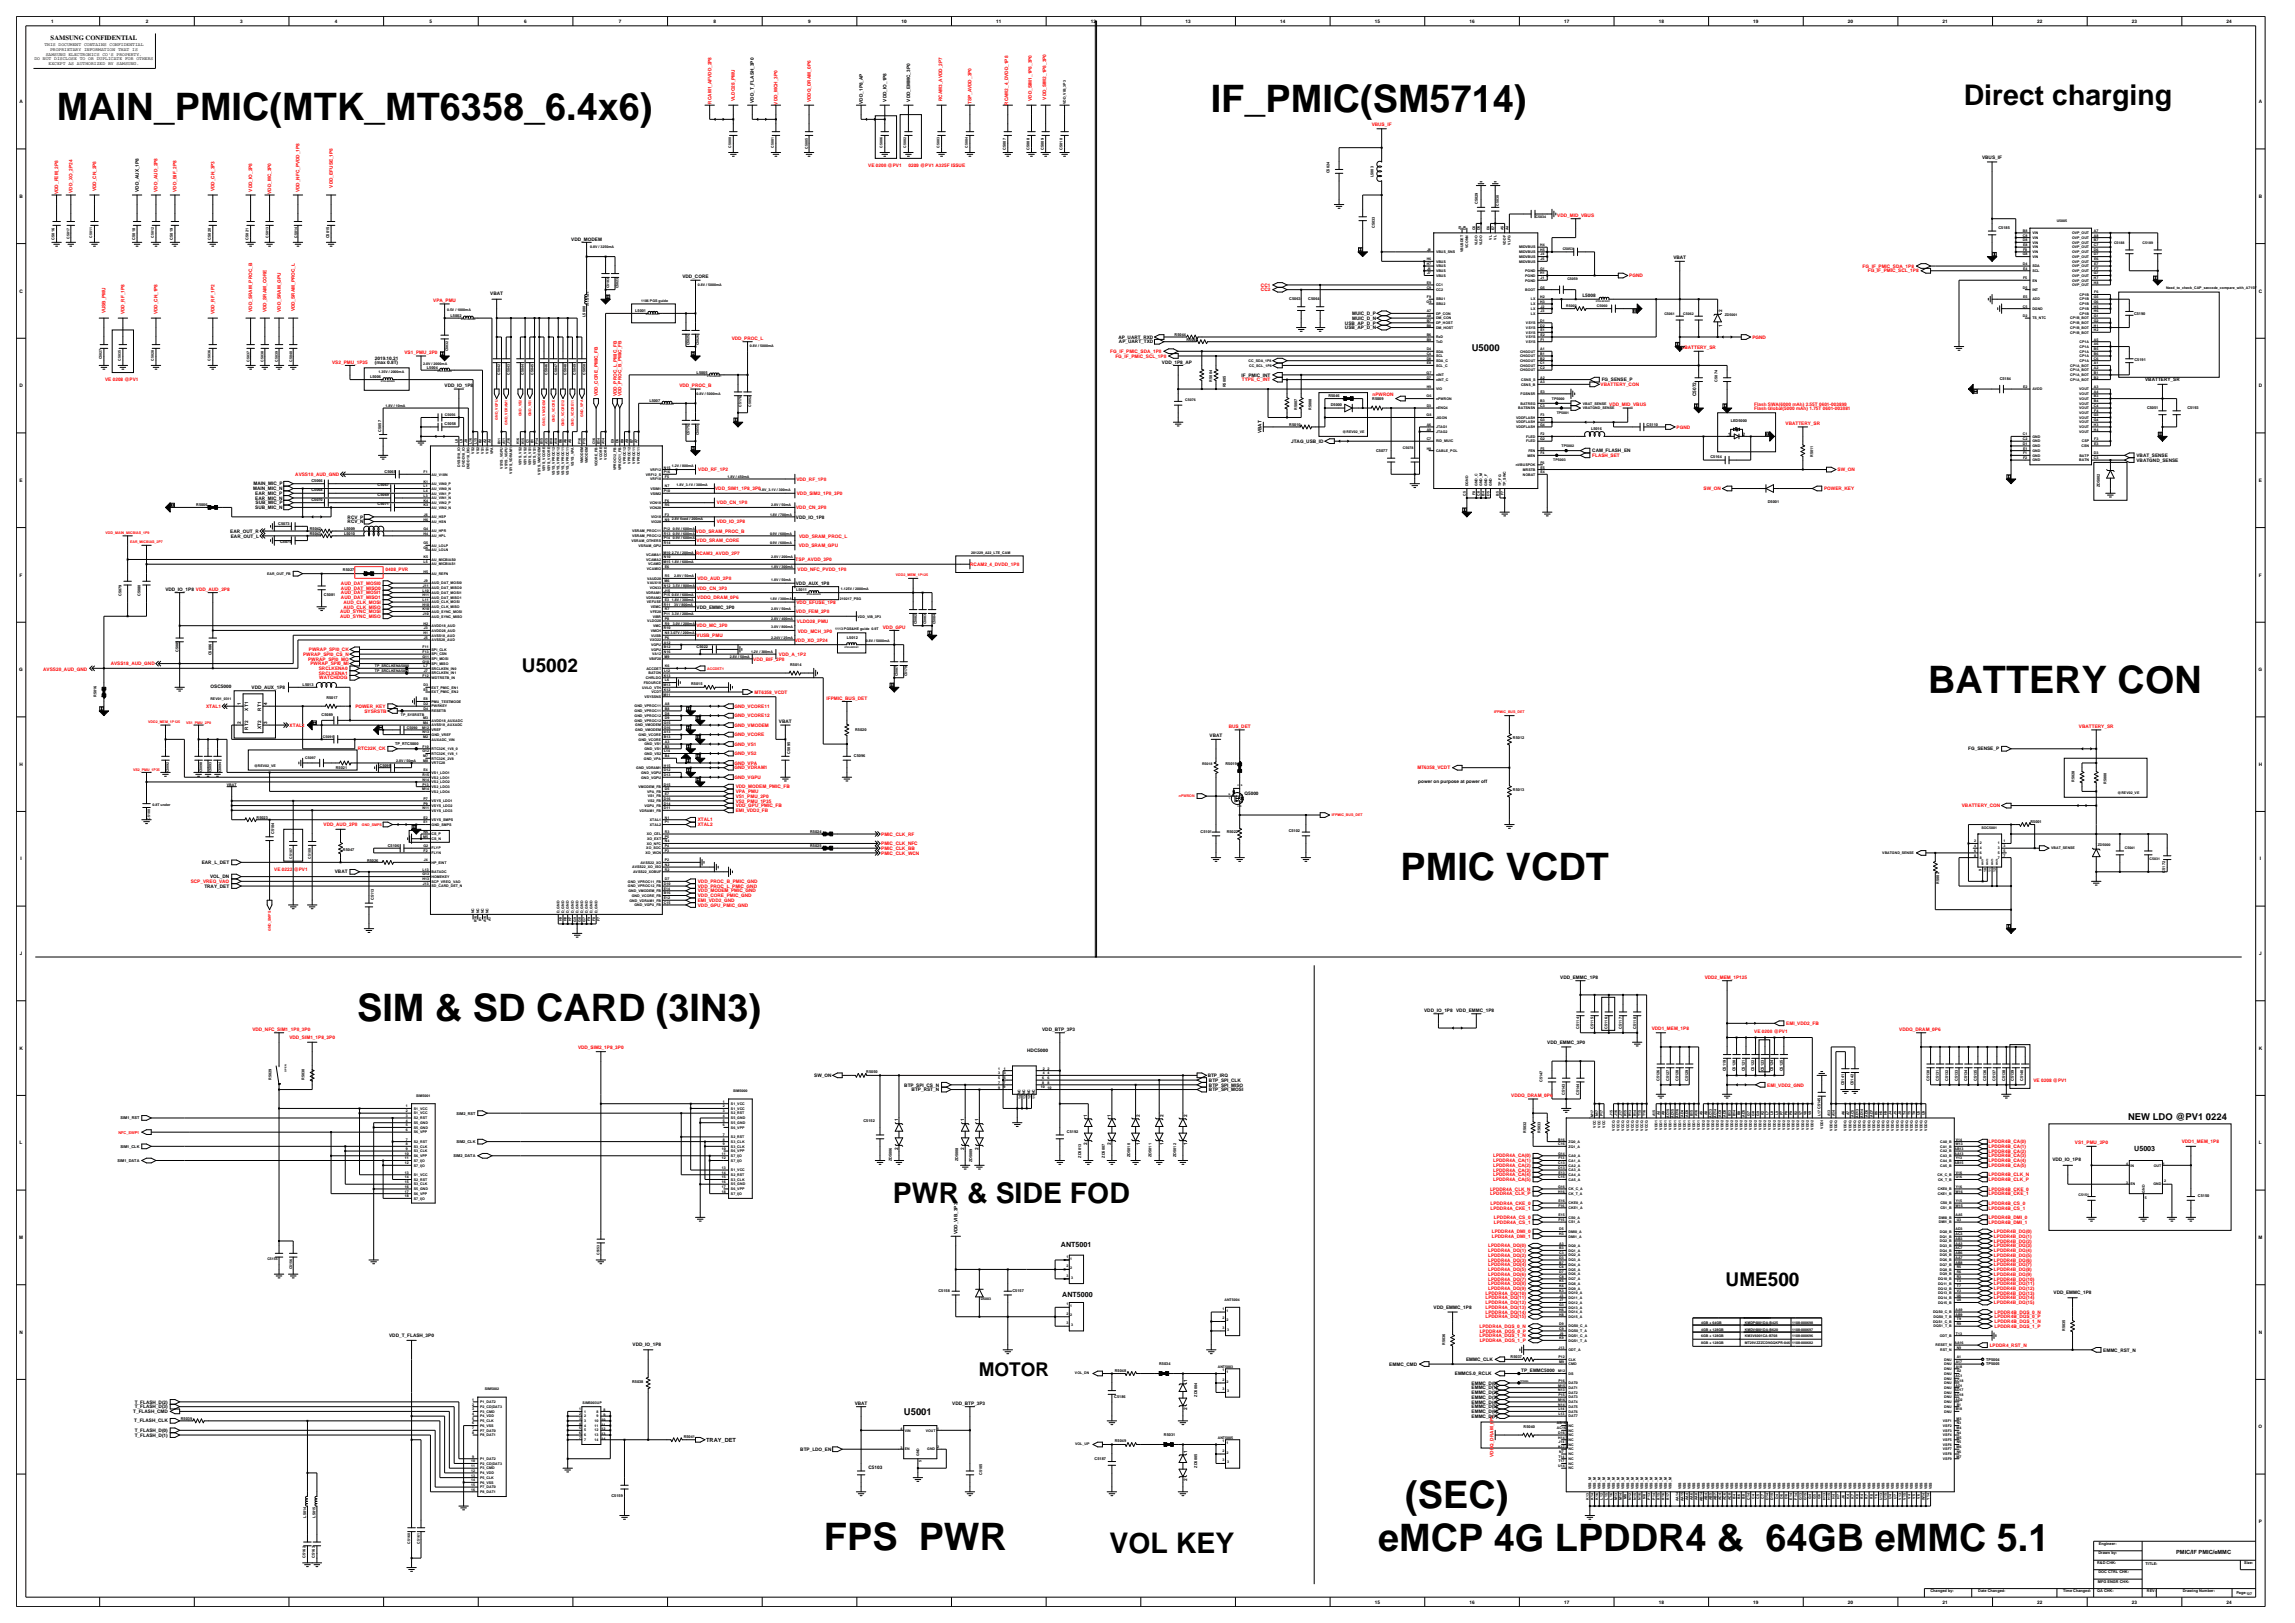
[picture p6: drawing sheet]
<svg xmlns="http://www.w3.org/2000/svg" width="420mm" height="297mm" viewBox="0 0 420 297" stroke-linecap="round" stroke-linejoin="round" font-family="sans-serif">
<defs><g id="words">
<g font-size="6.9">
<text x="10.4" y="21.9">MAIN_PMIC(MTK_MT6358_6.4x6)</text>
<text x="221.6" y="20.4">IF_PMIC(SM5714)</text>
<text x="352.9" y="126.8">BATTERY CON</text>
<text x="256.3" y="161">PMIC VCDT</text>
<text x="65.4" y="186.8">SIM &amp; SD CARD (3IN3)</text>
<text x="257.2" y="276">(SEC)</text>
<text x="150.8" y="283.7">FPS PWR</text>
<text x="252.2" y="283.8">eMCP 4G LPDDR4 &amp; 64GB eMMC 5.1</text>
</g>
<g font-size="5.2">
<text x="359.4" y="19.2">Direct charging</text>
<text x="163.4" y="220.2">PWR &amp; SIDE FOD</text>
<text x="203.1" y="284.3">VOL KEY</text>
</g>
<g font-size="3.5">
<text x="95.5" y="122.9">U5002</text>
<text x="315.8" y="235.3">UME500</text>
<text x="179.1" y="251.8">MOTOR</text>
</g>
<g font-size="1.7">
<text x="269.4" y="64.2">U5000</text>
<text x="389.5" y="205">NEW LDO @PV1 0224</text>
<text x="165.4" y="258.9">U5001</text>
</g>
<g font-size="1.3">
<text x="390.6" y="210.6">U5003</text>
<text x="194.2" y="228.2">ANT5001</text>
<text x="194.4" y="237.3">ANT5000</text>
</g>
<text font-size="1.2" x="9.3" y="7.4">SAMSUNG CONFIDENTIAL</text>
<g font-size="1">
<text x="129.2" y="263.8">TRAY_DET</text>
<text x="398.2" y="284.4">PMIC/IF PMIC/eMMC</text>
</g>
<g font-size=".9">
<text x="9.3" y="4.2">1</text>
<text x="26.7" y="4.2">2</text>
<text x="44" y="4.2">3</text>
<text x="61.3" y="4.2">4</text>
<text x="78.6" y="4.2">5</text>
<text x="95.9" y="4.2">6</text>
<text x="113.3" y="4.2">7</text>
<text x="130.6" y="4.2">8</text>
<text x="147.9" y="4.2">9</text>
<text x="165" y="4.2">10</text>
<text x="182.3" y="4.2">11</text>
<text x="199.6" y="4.2">12</text>
<text x="217" y="4.2">13</text>
<text x="234.3" y="4.2">14</text>
<text x="251.6" y="4.2">15</text>
<text x="268.9" y="4.2">16</text>
<text x="286.2" y="4.2">17</text>
<text x="303.6" y="4.2">18</text>
<text x="320.9" y="4.2">19</text>
<text x="338.2" y="4.2">20</text>
<text x="355.5" y="4.2">21</text>
<text x="372.8" y="4.2">22</text>
<text x="390.2" y="4.2">23</text>
<text x="407.5" y="4.2">24</text>
<text x="6.3" y="11">DO NOT DISCLOSE TO OR DUPLICATE FOR OTHERS</text>
<text x="8.1" y="8.4">THIS DOCUMENT CONTAINS CONFIDENTIAL</text>
<text x="8.4" y="10.2">SAMSUNG ELECTRONICS CO'S PROPERTY.</text>
<text x="8.9" y="11.9">EXCEPT AS AUTHORIZED BY SAMSUNG.</text>
<text x="9.2" y="9.3">PROPRIETARY INFORMATION THAT IS</text>
<text x="3.6" y="18.9">A</text>
<text x="138" y="18.8" transform="rotate(-90 138 18.8)">VDD_T_FLASH_3P0</text>
<text x="157.9" y="19" transform="rotate(-90 157.9 19)">VDD_1P8_AP</text>
<text x="162.2" y="18.6" transform="rotate(-90 162.2 18.6)">VDD_IO_1P8</text>
<text x="166.6" y="18.6" transform="rotate(-90 166.6 18.6)">VDD_EMMC_3P0</text>
<text x="413.4" y="18.9">A</text>
<text x="362.7" y="29.1">VBUS_IF</text>
<text x="25.4" y="35.1" transform="rotate(-90 25.4 35.1)">VDD_AUX_1P8</text>
<text x="3.6" y="36.2">B</text>
<text x="413.4" y="36.2">B</text>
<text x="104.5" y="44">VDD_MODEM</text>
<text x="306.2" y="47.5">VBAT</text>
<text x="3.6" y="53.5">C</text>
<text x="89.7" y="54">VBAT</text>
<text x="124.9" y="50.9">VDD_CORE</text>
<text x="413.4" y="53.5">C</text>
<text x="246.1" y="59.4">USB_AP_D_P</text>
<text x="247.4" y="57.7">MUIC_D_P</text>
<text x="247.4" y="58.5">MUIC_D_N</text>
<text x="289.6" y="54.3">L5008</text>
<text x="315.1" y="59.8" transform="rotate(-90 315.1 59.8)">1</text>
<text x="315.1" y="57.1" transform="rotate(-90 315.1 57.1)">2</text>
<text x="68.6" y="65.8">2019.10.21</text>
<text x="204.7" y="62">AP_UART_RXD</text>
<text x="204.8" y="62.8">AP_UART_TXD</text>
<text x="246.1" y="60.2">USB_AP_D_N</text>
<text x="3.6" y="70.9">D</text>
<text x="68.6" y="66.7">(max 0.8T)</text>
<text x="81.4" y="70.9">VDD_IO_1P8</text>
<text x="212.6" y="66.5">VDD_1P8_AP</text>
<text x="227.2" y="68.9">IF_PMIC_INT</text>
<text x="293.1" y="69.8">FG_SENSE_P</text>
<text x="392.6" y="69.8">VBATTERY_SR</text>
<text x="413.4" y="70.9">D</text>
<text x="310.4" y="72.4" transform="rotate(-90 310.4 72.4)">C5072</text>
<text x="230.9" y="79.3" transform="rotate(-90 230.9 79.3)">VBAT</text>
<text x="236.3" y="81">JTAG_USB_ID</text>
<text x="291.4" y="82.8">CAM_FLASH_EN</text>
<text x="316.2" y="79.7">1</text>
<text x="318.9" y="79.7">2</text>
<text x="391" y="83.6">VBAT_SENSE</text>
<text x="3.6" y="88.2">E</text>
<text x="46.3" y="89.7">MAIN_MIC_N</text>
<text x="46.4" y="88.8">MAIN_MIC_P</text>
<text x="391" y="84.5">VBATGND_SENSE</text>
<text x="413.4" y="88.2">E</text>
<text x="46.7" y="93.2">SUB_MIC_N</text>
<text x="46.7" y="90.6">EAR_MIC_P</text>
<text x="46.7" y="91.4">EAR_MIC_N</text>
<text x="46.8" y="92.3">SUB_MIC_P</text>
<text x="63.6" y="95.8">RCV_N</text>
<text x="63.6" y="94.9">RCV_P</text>
<text x="145.7" y="94.9">VDD_IO_1P8</text>
<text x="42.1" y="97.5">EAR_OUT_R</text>
<text x="42.2" y="98.4">EAR_OUT_L</text>
<text x="3.6" y="105.5">F</text>
<text x="145.6" y="107">VDD_AUX_1P8</text>
<text x="413.4" y="105.5">F</text>
<text x="30.3" y="108.1">VDD_IO_1P8 VDD_AUD_2P8</text>
<text x="127.5" y="111.3">VDD_EMMC_3P0</text>
<text x="3.5" y="122.8">G</text>
<text x="38.5" y="126">OSC5000</text>
<text x="413.3" y="122.8">G</text>
<text x="44.1" y="129" transform="rotate(-90 44.1 129)">1</text>
<text x="45.4" y="130" transform="rotate(-90 45.4 130)">XT1</text>
<text x="46" y="126.1">VDD_AUX_1P8</text>
<text x="47.8" y="130" transform="rotate(-90 47.8 130)">RT1</text>
<text x="48.9" y="129" transform="rotate(-90 48.9 129)">4</text>
<text x="44.1" y="132.5" transform="rotate(-90 44.1 132.5)">2</text>
<text x="45.4" y="133.5" transform="rotate(-90 45.4 133.5)">RT2</text>
<text x="47.8" y="133.5" transform="rotate(-90 47.8 133.5)">XT2</text>
<text x="48.9" y="132.5" transform="rotate(-90 48.9 132.5)">3</text>
<text x="142.5" y="132.4">VBAT</text>
<text x="221.4" y="134.9">VBAT</text>
<text x="360.2" y="137.3">FG_SENSE_P</text>
<text x="3.6" y="140.2">H</text>
<text x="259.6" y="143.3">power on purpose at power off</text>
<text x="413.4" y="140.2">H</text>
<text x="227.7" y="145.4">Q5000</text>
<text x="3.7" y="157.5">I</text>
<text x="36.9" y="158.1">EAR_L_DET</text>
<text x="38.5" y="160.7">VOL_DN</text>
<text x="61.3" y="159.8">VBAT</text>
<text x="413.5" y="157.5">I</text>
<text x="37.4" y="162.4">TRAY_DET</text>
<text x="3.6" y="174.8">J</text>
<text x="285.5" y="179.1">VDD_EMMC_1P8</text>
<text x="413.4" y="174.8">J</text>
<text x="260.6" y="185.2">VDD_IO_1P8</text>
<text x="266.5" y="185.2">VDD_EMMC_1P8</text>
<text x="190.7" y="188.6">VDD_BTP_3P3</text>
<text x="283.2" y="191">VDD_EMMC_3P0</text>
<text x="3.6" y="192.1">K</text>
<text x="149" y="197.1">SW_ON</text>
<text x="188" y="192.4">HDC5000</text>
<text x="221" y="197.1">BTP_IRQ</text>
<text x="221.2" y="198">BTP_SPI_CLK</text>
<text x="413.4" y="192.1">K</text>
<text x="165.5" y="198.8">BTP_SPI_CS_N</text>
<text x="166.8" y="199.7">BTP_RST_N</text>
<text x="221.2" y="198.8">BTP_SPI_MISO</text>
<text x="221.2" y="199.7">BTP_SPI_MOSI</text>
<text x="3.6" y="209.4">L</text>
<text x="164.3" y="205.2" transform="rotate(-90 164.3 205.2)">1</text>
<text x="176.5" y="205.2" transform="rotate(-90 176.5 205.2)">1</text>
<text x="179.1" y="205.2" transform="rotate(-90 179.1 205.2)">1</text>
<text x="199" y="209.6" transform="rotate(-90 199 209.6)">2</text>
<text x="199" y="204.4" transform="rotate(-90 199 204.4)">1</text>
<text x="203.3" y="209.6" transform="rotate(-90 203.3 209.6)">2</text>
<text x="203.3" y="204.4" transform="rotate(-90 203.3 204.4)">1</text>
<text x="208.6" y="209.6" transform="rotate(-90 208.6 209.6)">1</text>
<text x="208.6" y="204.4" transform="rotate(-90 208.6 204.4)">2</text>
<text x="212.9" y="209.6" transform="rotate(-90 212.9 209.6)">1</text>
<text x="212.9" y="204.4" transform="rotate(-90 212.9 204.4)">2</text>
<text x="217.3" y="209.6" transform="rotate(-90 217.3 209.6)">1</text>
<text x="217.3" y="204.4" transform="rotate(-90 217.3 204.4)">2</text>
<text x="413.4" y="209.4">L</text>
<text x="164.3" y="210.4" transform="rotate(-90 164.3 210.4)">2</text>
<text x="176.5" y="210.4" transform="rotate(-90 176.5 210.4)">2</text>
<text x="179.1" y="210.4" transform="rotate(-90 179.1 210.4)">2</text>
<text x="375.6" y="212.5">VDD_IO_1P8</text>
<text x="3.5" y="226.7">M</text>
<text x="175.2" y="225.9" transform="rotate(-90 175.2 225.9)">VDD_VIB_3P3</text>
<text x="413.3" y="226.7">M</text>
<text x="262.4" y="239.5">VDD_EMMC_1P8</text>
<text x="375.8" y="236.7">VDD_EMMC_1P8</text>
<text x="3.6" y="244.1">N</text>
<text x="71.2" y="244.7">VDD_T_FLASH_3P0</text>
<text x="413.4" y="244.1">N</text>
<text x="115.8" y="246.2">VDD_IO_1P8</text>
<text x="254.3" y="249.9">EMMC_CMD</text>
<text x="266.3" y="251.6">EMMC5.0_RCLK</text>
<text x="268.3" y="249.1">EMMC_CLK</text>
<text x="278.4" y="251">TP_EMMC5000</text>
<text x="384.9" y="247.3">EMMC_RST_N</text>
<text x="24.7" y="257.7">T_FLASH_D(3)</text>
<text x="24.7" y="256.8">T_FLASH_D(2)</text>
<text x="156.4" y="257.1">VBAT</text>
<text x="174.3" y="257.1">VDD_BTP_3P3</text>
<text x="217.3" y="252.9" transform="rotate(-90 217.3 252.9)">1</text>
<text x="269.3" y="255.1">EMMC_D(2)</text>
<text x="269.3" y="254.2">EMMC_D(1)</text>
<text x="269.3" y="253.4">EMMC_D(0)</text>
<text x="269.3" y="256.8">EMMC_D(4)</text>
<text x="269.3" y="257.7">EMMC_D(5)</text>
<text x="269.3" y="256">EMMC_D(3)</text>
<text x="24.4" y="258.6">T_FLASH_CMD</text>
<text x="24.6" y="260.2">T_FLASH_CLK</text>
<text x="24.7" y="262">T_FLASH_D(0)</text>
<text x="24.7" y="262.9">T_FLASH_D(1)</text>
<text x="217.3" y="258.1" transform="rotate(-90 217.3 258.1)">2</text>
<text x="269.3" y="258.6">EMMC_D(6)</text>
<text x="269.3" y="259.4">EMMC_D(7)</text>
<text x="413.3" y="261.4">O</text>
<text x="146.5" y="265.5">BTP_LDO_EN</text>
<text x="158.9" y="268.9">C5103</text>
<text x="217.3" y="265.8" transform="rotate(-90 217.3 265.8)">1</text>
<text x="217.3" y="271.1" transform="rotate(-90 217.3 271.1)">2</text>
<text x="413.4" y="278.7">P</text>
<text x="251.6" y="293.4">15</text>
<text x="268.9" y="293.4">16</text>
<text x="286.2" y="293.4">17</text>
<text x="303.6" y="293.4">18</text>
<text x="320.9" y="293.4">19</text>
<text x="338.2" y="293.4">20</text>
<text x="355.5" y="293.4">21</text>
<text x="372.8" y="293.4">22</text>
<text x="390.2" y="293.4">23</text>
<text x="407.5" y="293.4">24</text>
</g>
<g font-size=".9" fill="#f00">
<text x="130.2" y="19" transform="rotate(-90 130.2 19)">RCAM1_AFVDD_2P8</text>
<text x="134.5" y="18.4" transform="rotate(-90 134.5 18.4)">VLDO28_PMU</text>
<text x="142.3" y="19.1" transform="rotate(-90 142.3 19.1)">VDD_MCH_3P0</text>
<text x="148.4" y="18.7" transform="rotate(-90 148.4 18.7)">VDDQ_DRAM_0P6</text>
<text x="172.4" y="18.5" transform="rotate(-90 172.4 18.5)">RCAM3_AVDD_2P7</text>
<text x="177.8" y="19.1" transform="rotate(-90 177.8 19.1)">TSP_AVDD_3P0</text>
<text x="184.5" y="19.2" transform="rotate(-90 184.5 19.2)">RCAM2_4_DVDD_1P8</text>
<text x="188.9" y="18.4" transform="rotate(-90 188.9 18.4)">VDD_SIM1_1P8_3P0</text>
<text x="191.5" y="18.2" transform="rotate(-90 191.5 18.2)">VDD_SIM2_1P8_3P0</text>
<text x="251" y="23">VBUS_IF</text>
<text x="10.7" y="35.5" transform="rotate(-90 10.7 35.5)">VDD_FEM_2P8</text>
<text x="13.3" y="35.3" transform="rotate(-90 13.3 35.3)">VDD_XO_2P24</text>
<text x="17.6" y="35" transform="rotate(-90 17.6 35)">VDD_CN_2P8</text>
<text x="28.9" y="35.1" transform="rotate(-90 28.9 35.1)">VDD_AUD_2P8</text>
<text x="32.3" y="35.1" transform="rotate(-90 32.3 35.1)">VDD_BIF_2P8</text>
<text x="39.3" y="35" transform="rotate(-90 39.3 35)">VDD_CN_3P3</text>
<text x="46.2" y="35.1" transform="rotate(-90 46.2 35.1)">VDD_IO_2P8</text>
<text x="49.6" y="35.5" transform="rotate(-90 49.6 35.5)">VDD_MC_3P0</text>
<text x="54.8" y="35.2" transform="rotate(-90 54.8 35.2)">VDD_NFC_PVDD_1P8</text>
<text x="60.9" y="34.3" transform="rotate(-90 60.9 34.3)">VDD_EFUSE_1P8</text>
<text x="158.9" y="30.5">VE 0208 @PV1</text>
<text x="166.2" y="30.5">0209 @PV1 A325F ISSUE</text>
<text x="285" y="39.7">VDD_MID_VBUS</text>
<text x="230.8" y="53.3">CC2</text>
<text x="230.8" y="52.5">CC1</text>
<text x="298.2" y="50.7">PGND</text>
<text x="340.9" y="49">FG_IF_PMIC_SDA_1P8</text>
<text x="341.8" y="49.9">FG_IF_PMIC_SCL_1P8</text>
<text x="19.3" y="57.4" transform="rotate(-90 19.3 57.4)">VUSB_PMU</text>
<text x="22.8" y="57.5" transform="rotate(-90 22.8 57.5)">VDD_RF_1P8</text>
<text x="28.9" y="57.5" transform="rotate(-90 28.9 57.5)">VDD_CN_1P8</text>
<text x="39.3" y="57.5" transform="rotate(-90 39.3 57.5)">VDD_RF_1P2</text>
<text x="46.2" y="57" transform="rotate(-90 46.2 57)">VDD_SRAM_PROC_B</text>
<text x="48.8" y="57.1" transform="rotate(-90 48.8 57.1)">VDD_SRAM_CORE</text>
<text x="51.4" y="57" transform="rotate(-90 51.4 57)">VDD_SRAM_GPU</text>
<text x="54" y="57" transform="rotate(-90 54 57)">VDD_SRAM_PROC_L</text>
<text x="79.3" y="55.3">VPA_PMU</text>
<text x="74" y="64.8">VS1_PMU_2P0</text>
<text x="133.9" y="62.2">VDD_PROC_L</text>
<text x="203.2" y="64.6">FG_IF_PMIC_SDA_1P8</text>
<text x="204.1" y="65.5">FG_IF_PMIC_SCL_1P8</text>
<text x="307.7" y="63.9">VBATTERY_SR</text>
<text x="320.7" y="62">PGND</text>
<text x="19.2" y="69.7">VE 0208 @PV1</text>
<text x="60.8" y="66.5">VS2_PMU_1P35</text>
<text x="124.3" y="70.9">VDD_PROC_B</text>
<text x="227.3" y="69.8">TYPE_C_INT</text>
<text x="292.9" y="70.6">VBATTERY_CON</text>
<text x="109.4" y="72.5" transform="rotate(-90 109.4 72.5)">VDD_CORE_PMIC_FB</text>
<text x="112.9" y="72.5" transform="rotate(-90 112.9 72.5)">VDD_PROC_L_PMIC_FB</text>
<text x="113.7" y="72.5" transform="rotate(-90 113.7 72.5)">VDD_PROC_B_PMIC_FB</text>
<text x="251.2" y="72.4">nPWRON</text>
<text x="294.5" y="74.3">VDD_MID_VBUS</text>
<text x="321" y="75.1">Flash Global(5000 mAh) 1.75T 0601-003881</text>
<text x="321" y="74.2">Flash SWA(6000 mAh) 2.55T 0601-003899</text>
<text x="326.8" y="77.8">VBATTERY_SR</text>
<text x="291.4" y="83.6">FLASH_SET</text>
<text x="306.8" y="78.4">PGND</text>
<text x="54" y="87.1">AVSS18_AUD_GND</text>
<text x="127.8" y="86.2">VDD_RF_1P2</text>
<text x="130.9" y="89.7">VDD_SIM1_1P8_3P0</text>
<text x="145.7" y="88">VDD_RF_1P8</text>
<text x="311.8" y="89.7">SW_ON</text>
<text x="333.8" y="89.7">POWER_KEY</text>
<text x="336.3" y="86.2">SW_ON</text>
<text x="131.2" y="95.8">VDD_IO_2P8</text>
<text x="131.2" y="92.3">VDD_CN_1P8</text>
<text x="145.7" y="93.2">VDD_CN_2P8</text>
<text x="145.8" y="90.6">VDD_SIM2_1P8_3P0</text>
<text x="127.3" y="97.5">VDD_SRAM_PROC_B</text>
<text x="127.4" y="101.6">RCAM3_AVDD_2P7</text>
<text x="127.5" y="99.2">VDD_SRAM_CORE</text>
<text x="146.2" y="100.1">VDD_SRAM_GPU</text>
<text x="146.2" y="98.4">VDD_SRAM_PROC_L</text>
<text x="62.4" y="107.9">AUD_DAT_MISO0</text>
<text x="62.4" y="107">AUD_DAT_MOSI0</text>
<text x="70.6" y="104.5">0408_PVR</text>
<text x="127.5" y="107.9">VDD_CN_3P3</text>
<text x="127.6" y="106.1">VDD_AUD_2P8</text>
<text x="145.6" y="102.7">TSP_AVDD_3P0</text>
<text x="146" y="104.4">VDD_NFC_PVDD_1P8</text>
<text x="177.6" y="103.6">RCAM2_4_DVDD_1P8</text>
<text x="62.2" y="112.2">AUD_SYNC_MOSI</text>
<text x="62.2" y="113.1">AUD_SYNC_MISO</text>
<text x="62.4" y="108.8">AUD_DAT_MOSI1</text>
<text x="62.4" y="109.6">AUD_DAT_MISO1</text>
<text x="62.9" y="110.5">AUD_CLK_MOSI</text>
<text x="62.9" y="111.3">AUD_CLK_MISO</text>
<text x="127.6" y="109.6">VDDQ_DRAM_0P6</text>
<text x="145.6" y="112.2">VDD_FEM_2P8</text>
<text x="145.8" y="110.5">VDD_EFUSE_1P8</text>
<text x="145.8" y="113.9">VLDO28_PMU</text>
<text x="56.5" y="119.1">PWRAP_SPI0_CK</text>
<text x="127.5" y="114.8">VDD_MC_3P0</text>
<text x="127.5" y="116.6">VUSB_PMU</text>
<text x="145.5" y="117.4">VDD_XO_2P24</text>
<text x="146" y="115.9">VDD_MCH_3P0</text>
<text x="161.6" y="115">VDD_GPU</text>
<text x="7.9" y="122.7">AVSS28_AUD_GND</text>
<text x="20.3" y="121.7">AVSS18_AUD_GND</text>
<text x="55.5" y="120">PWRAP_SPI0_CS_N</text>
<text x="56.4" y="120.9">PWRAP_SPI0_MO</text>
<text x="56.8" y="121.7">PWRAP_SPI0_MI</text>
<text x="58.3" y="122.6">SRCLKENA0</text>
<text x="58.3" y="123.5">SRCLKENA1</text>
<text x="58.4" y="124.3">WATCHDOG</text>
<text x="137.8" y="120.9">VDD_BIF_2P8</text>
<text x="142.6" y="120">VDD_A_1P2</text>
<text x="37.7" y="129.5">XTAL1</text>
<text x="65" y="129.5">POWER_KEY</text>
<text x="66.7" y="130.4">SYSRSTB</text>
<text x="134.4" y="131.3">GND_VCORE12</text>
<text x="134.4" y="129.5">GND_VCORE11</text>
<text x="138.1" y="126.9">MT6358_VCDT</text>
<text x="151.3" y="128">IFPMIC_BUS_DET</text>
<text x="53" y="133">XTAL2</text>
<text x="65.5" y="137.3">RTC32K_CK</text>
<text x="134.4" y="136.5">GND_VS1</text>
<text x="134.4" y="134.7">GND_VCORE</text>
<text x="134.4" y="133">GND_VMODEM</text>
<text x="224.9" y="133.2">BUS_DET</text>
<text x="380.5" y="133.2">VBATTERY_SR</text>
<text x="134.4" y="139.9">GND_VPA</text>
<text x="134.4" y="138.2">GND_VS2</text>
<text x="134.4" y="142.5">GND_VGPU</text>
<text x="134.4" y="140.8">GND_VDRAM1</text>
<text x="259.4" y="140.8">MT6358_VCDT</text>
<text x="134.6" y="148.6">EMI_VDD2_FB</text>
<text x="134.6" y="147.7">VDD_GPU_PMIC_FB</text>
<text x="134.6" y="144.3">VDD_MODEM_PMIC_FB</text>
<text x="134.6" y="146.9">VS2_PMU_1P35</text>
<text x="134.6" y="145.1">VPA_PMU</text>
<text x="134.6" y="146">VS1_PMU_2P0</text>
<text x="359" y="147.7">VBATTERY_CON</text>
<text x="59.2" y="151.2">VDD_AUD_2P8</text>
<text x="127.7" y="150.3">XTAL1</text>
<text x="127.7" y="151.2">XTAL2</text>
<text x="161.3" y="154.7">PMIC_CLK_NFC</text>
<text x="161.3" y="152.9">PMIC_CLK_RF</text>
<text x="161.3" y="155.5">PMIC_CLK_BB</text>
<text x="34.9" y="161.6">SCP_VREQ_VAO</text>
<text x="50.2" y="159.3">VE 0222 @PV1</text>
<text x="127.7" y="161.6">VDD_PROC_B_PMIC_GND</text>
<text x="161.3" y="156.4">PMIC_CLK_WCN</text>
<text x="127.7" y="162.4">VDD_PROC_L_PMIC_GND</text>
<text x="127.7" y="164.2">VDD_CORE_PMIC_GND</text>
<text x="127.7" y="163.3">VDD_MODEM_PMIC_GND</text>
<text x="127.7" y="165.9">VDD_GPU_PMIC_GND</text>
<text x="127.7" y="165">EMI_VDD2_GND</text>
<text x="312" y="179.1">VDD2_MEM_1P125</text>
<text x="46.2" y="188.6">VDD_NFC_SIM1_1P8_3P0</text>
<text x="53" y="190.2">VDD_SIM1_1P8_3P0</text>
<text x="105.8" y="191.9">VDD_SIM2_1P8_3P0</text>
<text x="302.3" y="188.4">VDD1_MEM_1P8</text>
<text x="321" y="189">VE 0208 @PV1</text>
<text x="326.9" y="187.6">EMI_VDD2_FB</text>
<text x="347.6" y="188.6">VDDQ_DRAM_0P6</text>
<text x="276.6" y="200.8">VDDQ_DRAM_0P6</text>
<text x="323.4" y="198.8">EMI_VDD2_GND</text>
<text x="372.1" y="198.1">VE 0208 @PV1</text>
<text x="363.9" y="209.2">LPDDR4B_CA(0)</text>
<text x="379.7" y="209.4">VS1_PMU_2P0</text>
<text x="399.3" y="209.2">VDD1_MEM_1P8</text>
<text x="273.3" y="212.7">LPDDR4A_CA(1)</text>
<text x="273.3" y="211.8">LPDDR4A_CA(0)</text>
<text x="273.3" y="213.5">LPDDR4A_CA(2)</text>
<text x="273.3" y="214.4">LPDDR4A_CA(3)</text>
<text x="273.3" y="215.3">LPDDR4A_CA(4)</text>
<text x="363.9" y="215.3">LPDDR4B_CLK_N</text>
<text x="363.9" y="210.1">LPDDR4B_CA(1)</text>
<text x="363.9" y="212.7">LPDDR4B_CA(4)</text>
<text x="363.9" y="211.8">LPDDR4B_CA(3)</text>
<text x="363.9" y="210.9">LPDDR4B_CA(2)</text>
<text x="363.9" y="213.5">LPDDR4B_CA(5)</text>
<text x="272.7" y="217.9">LPDDR4A_CLK_N</text>
<text x="272.7" y="218.7">LPDDR4A_CLK_P</text>
<text x="272.8" y="220.5">LPDDR4A_CKE_0</text>
<text x="272.8" y="221.3">LPDDR4A_CKE_1</text>
<text x="273.3" y="216.1">LPDDR4A_CA(5)</text>
<text x="363.9" y="221.3">LPDDR4B_CS_1</text>
<text x="363.9" y="218.7">LPDDR4B_CKE_1</text>
<text x="363.9" y="220.5">LPDDR4B_CS_0</text>
<text x="363.9" y="217.9">LPDDR4B_CKE_0</text>
<text x="363.9" y="216.1">LPDDR4B_CLK_P</text>
<text x="273" y="226.5">LPDDR4A_DMI_1</text>
<text x="273" y="225.7">LPDDR4A_DMI_0</text>
<text x="273.4" y="223.1">LPDDR4A_CS_0</text>
<text x="273.4" y="223.9">LPDDR4A_CS_1</text>
<text x="363.9" y="223.9">LPDDR4B_DMI_1</text>
<text x="363.9" y="223.1">LPDDR4B_DMI_0</text>
<text x="364.9" y="225.7">LPDDR4B_DQ(0)</text>
<text x="364.9" y="227.4">LPDDR4B_DQ(2)</text>
<text x="364.9" y="226.5">LPDDR4B_DQ(1)</text>
<text x="272.3" y="229.1">LPDDR4A_DQ(1)</text>
<text x="272.3" y="231.7">LPDDR4A_DQ(4)</text>
<text x="272.3" y="230">LPDDR4A_DQ(2)</text>
<text x="272.3" y="232.6">LPDDR4A_DQ(5)</text>
<text x="272.3" y="230.9">LPDDR4A_DQ(3)</text>
<text x="272.3" y="233.5">LPDDR4A_DQ(6)</text>
<text x="272.3" y="228.3">LPDDR4A_DQ(0)</text>
<text x="364.9" y="232.6">LPDDR4B_DQ(8)</text>
<text x="364.9" y="233.5">LPDDR4B_DQ(9)</text>
<text x="364.9" y="228.3">LPDDR4B_DQ(3)</text>
<text x="364.9" y="230.9">LPDDR4B_DQ(6)</text>
<text x="364.9" y="230">LPDDR4B_DQ(5)</text>
<text x="364.9" y="231.7">LPDDR4B_DQ(7)</text>
<text x="364.9" y="229.1">LPDDR4B_DQ(4)</text>
<text x="271.9" y="239.5">LPDDR4A_DQ(13)</text>
<text x="271.9" y="237.8">LPDDR4A_DQ(11)</text>
<text x="271.9" y="238.6">LPDDR4A_DQ(12)</text>
<text x="271.9" y="236.9">LPDDR4A_DQ(10)</text>
<text x="272.3" y="235.2">LPDDR4A_DQ(8)</text>
<text x="272.3" y="236.1">LPDDR4A_DQ(9)</text>
<text x="272.3" y="234.3">LPDDR4A_DQ(7)</text>
<text x="364.9" y="238.6">LPDDR4B_DQ(15)</text>
<text x="364.9" y="236.9">LPDDR4B_DQ(13)</text>
<text x="364.9" y="234.3">LPDDR4B_DQ(10)</text>
<text x="364.9" y="235.2">LPDDR4B_DQ(11)</text>
<text x="364.9" y="236.1">LPDDR4B_DQ(12)</text>
<text x="364.9" y="237.8">LPDDR4B_DQ(14)</text>
<text x="270.8" y="244.7">LPDDR4A_DQS_1_N</text>
<text x="270.8" y="243">LPDDR4A_DQS_0_N</text>
<text x="270.8" y="245.6">LPDDR4A_DQS_1_P</text>
<text x="270.8" y="243.9">LPDDR4A_DQS_0_P</text>
<text x="271.9" y="240.4">LPDDR4A_DQ(14)</text>
<text x="271.9" y="241.3">LPDDR4A_DQ(15)</text>
<text x="365" y="243">LPDDR4B_DQS_1_P</text>
<text x="365" y="242.1">LPDDR4B_DQS_1_N</text>
<text x="365" y="240.4">LPDDR4B_DQS_0_N</text>
<text x="365" y="241.3">LPDDR4B_DQS_0_P</text>
<text x="364.1" y="246.4">LPDDR4_RST_N</text>
<text x="273.3" y="266.6" transform="rotate(-90 273.3 266.6)">VDDQ_DRAM_0P6</text>
</g>
<g font-size=".7">
<text x="195.1" y="19" transform="rotate(-90 195.1 19)">VDD_VIB_3P3</text>
<text x="133.8" y="27" transform="rotate(-90 133.8 27)">C5000</text>
<text x="141.6" y="27" transform="rotate(-90 141.6 27)">C5001</text>
<text x="147.8" y="27.3" transform="rotate(-90 147.8 27.3)">C5005</text>
<text x="161.5" y="27" transform="rotate(-90 161.5 27)">C5006</text>
<text x="165.9" y="27" transform="rotate(-90 165.9 27)">C5002</text>
<text x="171.9" y="27" transform="rotate(-90 171.9 27)">C5003</text>
<text x="177.1" y="27" transform="rotate(-90 177.1 27)">C5004</text>
<text x="184.1" y="27.4" transform="rotate(-90 184.1 27.4)">C5007</text>
<text x="188.4" y="27.4" transform="rotate(-90 188.4 27.4)">C5008</text>
<text x="191" y="27.4" transform="rotate(-90 191 27.4)">C5009</text>
<text x="194.5" y="27.4" transform="rotate(-90 194.5 27.4)">C5010</text>
<text x="243.3" y="31.7" transform="rotate(-90 243.3 31.7)">C5024</text>
<text x="251.4" y="32.4" transform="rotate(-90 251.4 32.4)">L5003</text>
<text x="251.6" y="41.7" transform="rotate(-90 251.6 41.7)">C5033</text>
<text x="270.5" y="37.3" transform="rotate(-90 270.5 37.3)">C5029</text>
<text x="274.3" y="37.6" transform="rotate(-90 274.3 37.6)">C5030</text>
<text x="281" y="39.8">C5034</text>
<text x="365.7" y="42">C5185</text>
<text x="376.4" y="40.7">U5005</text>
<text x="10" y="43.8" transform="rotate(-90 10 43.8)">C5016</text>
<text x="12.7" y="43.7" transform="rotate(-90 12.7 43.7)">C5017</text>
<text x="16.9" y="43.5" transform="rotate(-90 16.9 43.5)">C5011</text>
<text x="24.7" y="43.8" transform="rotate(-90 24.7 43.8)">C5018</text>
<text x="28.1" y="43.5" transform="rotate(-90 28.1 43.5)">C5012</text>
<text x="31.7" y="43.8" transform="rotate(-90 31.7 43.8)">C5019</text>
<text x="38.6" y="43.8" transform="rotate(-90 38.6 43.8)">C5020</text>
<text x="45.5" y="43.8" transform="rotate(-90 45.5 43.8)">C5021</text>
<text x="49.2" y="43.5" transform="rotate(-90 49.2 43.5)">C5013</text>
<text x="54.4" y="43.5" transform="rotate(-90 54.4 43.5)">C5014</text>
<text x="60.2" y="43.6" transform="rotate(-90 60.2 43.6)">C5015</text>
<text x="108" y="45.4">0.8V / 3250mA</text>
<text x="261.1" y="47.6">H6</text>
<text x="261.2" y="45.9">J8</text>
<text x="262.8" y="46.3">VBUS_SNS</text>
<text x="267.4" y="42.1" transform="rotate(-90 267.4 42.1)">J9</text>
<text x="267.8" y="46.2" transform="rotate(-90 267.8 46.2)">VBUSDET</text>
<text x="268.2" y="42.2" transform="rotate(-90 268.2 42.2)">D9</text>
<text x="268.7" y="45.4" transform="rotate(-90 268.7 45.4)">VCONN</text>
<text x="270" y="42.2" transform="rotate(-90 270 42.2)">C6</text>
<text x="270.4" y="44.9" transform="rotate(-90 270.4 44.9)">VLDO</text>
<text x="270.8" y="42.2" transform="rotate(-90 270.8 42.2)">D6</text>
<text x="271.3" y="44.9" transform="rotate(-90 271.3 44.9)">VLDO</text>
<text x="272.6" y="42.2" transform="rotate(-90 272.6 42.2)">E6</text>
<text x="273" y="43.9" transform="rotate(-90 273 43.9)">VL</text>
<text x="273.4" y="42.2" transform="rotate(-90 273.4 42.2)">E7</text>
<text x="273.9" y="43.9" transform="rotate(-90 273.9 43.9)">VL</text>
<text x="275.2" y="42.2" transform="rotate(-90 275.2 42.2)">A5</text>
<text x="275.6" y="44.8" transform="rotate(-90 275.6 44.8)">VDDF</text>
<text x="276" y="42.2" transform="rotate(-90 276 42.2)">A4</text>
<text x="276.5" y="44.8" transform="rotate(-90 276.5 44.8)">VLFG</text>
<text x="278" y="47.2">MIDVBUS</text>
<text x="278" y="45.5">MIDVBUS</text>
<text x="278" y="46.3">MIDVBUS</text>
<text x="281.9" y="45">H4</text>
<text x="281.9" y="45.9">H5</text>
<text x="281.9" y="46.7">J4</text>
<text x="281.9" y="47.6">J5</text>
<text x="286" y="45.7">C5053</text>
<text x="370.2" y="46.7">G8</text>
<text x="370.2" y="44.2">D8</text>
<text x="370.2" y="43.3">C8</text>
<text x="370.2" y="42.4">B8</text>
<text x="370.2" y="45">E8</text>
<text x="370.2" y="45.9">F8</text>
<text x="371.9" y="47.2">VIN</text>
<text x="371.9" y="46.3">VIN</text>
<text x="371.9" y="45.5">VIN</text>
<text x="371.9" y="44.6">VIN</text>
<text x="371.9" y="43.7">VIN</text>
<text x="371.9" y="42.8">VIN</text>
<text x="379.2" y="46.3">OVP_OUT</text>
<text x="379.2" y="47.2">OVP_OUT</text>
<text x="379.2" y="45.5">OVP_OUT</text>
<text x="379.2" y="44.6">OVP_OUT</text>
<text x="379.2" y="42.8">OVP_OUT</text>
<text x="379.2" y="43.7">OVP_OUT</text>
<text x="383.2" y="45.9">D6</text>
<text x="383.2" y="46.7">D7</text>
<text x="383.2" y="45">C7</text>
<text x="383.2" y="44.2">B7</text>
<text x="383.2" y="42.4">A7</text>
<text x="383.2" y="43.3">A8</text>
<text x="383.2" y="47.6">E6</text>
<text x="386.9" y="44.6">C5188</text>
<text x="392.1" y="44.6">C5189</text>
<text x="111.5" y="52.8" transform="rotate(-90 111.5 52.8)">C5183</text>
<text x="113.2" y="52.8" transform="rotate(-90 113.2 52.8)">C5023</text>
<text x="127.7" y="52.4">0.8V / 5000mA</text>
<text x="261.1" y="48.5">H7</text>
<text x="261.1" y="52.8">C9</text>
<text x="261.1" y="52">E9</text>
<text x="261.2" y="49.3">J6</text>
<text x="261.2" y="50.2">J7</text>
<text x="262.8" y="49.8">VBUS</text>
<text x="262.8" y="50.6">VBUS</text>
<text x="262.8" y="48.1">VBUS</text>
<text x="262.8" y="48.9">VBUS</text>
<text x="262.8" y="52.4">CC1</text>
<text x="262.8" y="53.2">CC2</text>
<text x="278" y="48.1">MIDVBUS</text>
<text x="279.1" y="51.5">PGND</text>
<text x="279.1" y="53.2">BOOT</text>
<text x="279.1" y="50.6">PGND</text>
<text x="279.1" y="49.8">PGND</text>
<text x="281.9" y="52.8">G5</text>
<text x="281.9" y="49.3">G1</text>
<text x="281.9" y="50.2">H1</text>
<text x="281.9" y="51.1">J1</text>
<text x="286.8" y="51.3">C5059</text>
<text x="370.2" y="48.5">D4</text>
<text x="370.2" y="52.8">D5</text>
<text x="370.2" y="49.3">E4</text>
<text x="370.2" y="51.1">F5</text>
<text x="371.9" y="51.5">EN</text>
<text x="371.9" y="49.8">SCL</text>
<text x="371.9" y="48.9">SDA</text>
<text x="371.9" y="53.2">INT</text>
<text x="379.2" y="51.5">OVP_OUT</text>
<text x="379.2" y="52.4">OVP_OUT</text>
<text x="379.2" y="50.6">OVP_OUT</text>
<text x="379.2" y="49.8">OVP_OUT</text>
<text x="379.2" y="48.1">OVP_OUT</text>
<text x="379.2" y="48.9">OVP_OUT</text>
<text x="383.2" y="50.2">G7</text>
<text x="383.2" y="51.1">H7</text>
<text x="383.2" y="52">H8</text>
<text x="383.2" y="48.5">E7</text>
<text x="383.2" y="53.7">F6</text>
<text x="383.2" y="49.3">F7</text>
<text x="396.4" y="52.8">Need_to_check_CAP_seccode_compare_with_A715F</text>
<text x="81.8" y="56.9">0.5V / 1000mA</text>
<text x="82.5" y="58">L5002</text>
<text x="107.1" y="58" transform="rotate(-90 107.1 58)">L5000</text>
<text x="116.2" y="57.1">L5001</text>
<text x="117.3" y="55.2">1106 PGS guide</text>
<text x="236" y="55">C5063</text>
<text x="239.4" y="55">C5064</text>
<text x="261.1" y="55.4">G9</text>
<text x="261.1" y="59.7">B8</text>
<text x="261.1" y="58.9">B7</text>
<text x="261.1" y="57.1">A7</text>
<text x="261.1" y="58">A8</text>
<text x="261.1" y="54.5">F9</text>
<text x="262.8" y="55.8">SBU2</text>
<text x="262.8" y="55">SBU1</text>
<text x="262.8" y="59.3">DP_HOST</text>
<text x="262.8" y="57.6">DP_CON</text>
<text x="262.8" y="58.4">DM_CON</text>
<text x="279.3" y="59.3">VSYS</text>
<text x="280.2" y="56.7">LX</text>
<text x="280.2" y="57.6">LX</text>
<text x="280.2" y="55">LX</text>
<text x="280.2" y="55.8">LX</text>
<text x="281.9" y="54.5">H2</text>
<text x="281.9" y="55.4">H3</text>
<text x="281.9" y="58.9">D1</text>
<text x="281.9" y="59.7">D2</text>
<text x="281.9" y="56.3">J2</text>
<text x="281.9" y="57.1">J3</text>
<text x="286.6" y="56.3">R5003</text>
<text x="292.3" y="56.3">C5060</text>
<text x="304.6" y="57.6">C5061</text>
<text x="308" y="57.6">C5062</text>
<text x="315.6" y="57.8">ZD5001</text>
<text x="370.2" y="58">D2</text>
<text x="370.2" y="56.3">C5</text>
<text x="370.2" y="54.5">E5</text>
<text x="371.9" y="55">ADD</text>
<text x="371.9" y="56.7">DGND</text>
<text x="371.9" y="58.4">TS_NTC</text>
<text x="378.8" y="58.4">CP1B_BOT</text>
<text x="378.8" y="59.3">CP1B_BOT</text>
<text x="380.6" y="56.7">CP1B</text>
<text x="380.6" y="57.6">CP1B</text>
<text x="380.6" y="55">CP1B</text>
<text x="380.6" y="55.8">CP1B</text>
<text x="380.6" y="54.1">CP1B</text>
<text x="383.2" y="58.9">G2</text>
<text x="383.2" y="54.5">G5</text>
<text x="383.2" y="55.4">G6</text>
<text x="383.2" y="58">G1</text>
<text x="383.2" y="56.3">H5</text>
<text x="383.2" y="57.1">H6</text>
<text x="383.2" y="59.7">H1</text>
<text x="390.5" y="57.6">C5190</text>
<text x="18.6" y="65.8" transform="rotate(-90 18.6 65.8)">C5027</text>
<text x="28.1" y="66" transform="rotate(-90 28.1 66)">C5028</text>
<text x="82" y="64.3" transform="rotate(-90 82 64.3)">C5032</text>
<text x="126.2" y="63.2" transform="rotate(-90 126.2 63.2)">C5025</text>
<text x="127.9" y="63.2" transform="rotate(-90 127.9 63.2)">C5026</text>
<text x="137.2" y="63.4">0.8V / 5000mA</text>
<text x="215" y="61.5">R5044</text>
<text x="217.1" y="62.3">R5045</text>
<text x="261.1" y="65.8">D8</text>
<text x="261.1" y="64.1">D4</text>
<text x="261.1" y="62.3">B9</text>
<text x="261.1" y="64.9">C4</text>
<text x="261.1" y="61.5">B6</text>
<text x="262.8" y="64.5">SDA</text>
<text x="262.8" y="60.2">DM_HOST</text>
<text x="262.8" y="62.8">TxD</text>
<text x="262.8" y="65.4">SCL</text>
<text x="262.8" y="61.9">RxD</text>
<text x="278.2" y="65.4">CHGOUT</text>
<text x="278.2" y="64.5">CHGOUT</text>
<text x="279.3" y="62.8">VSYS</text>
<text x="279.3" y="61">VSYS</text>
<text x="279.3" y="61.9">VSYS</text>
<text x="279.3" y="60.2">VSYS</text>
<text x="281.9" y="64.9">B1</text>
<text x="281.9" y="65.8">B2</text>
<text x="281.9" y="64.1">A1</text>
<text x="281.9" y="60.6">E1</text>
<text x="281.9" y="61.5">E2</text>
<text x="281.9" y="62.3">F1</text>
<text x="378.8" y="60.2">CP1B_BOT</text>
<text x="378.8" y="61">CP1B_BOT</text>
<text x="380.6" y="64.5">CP1A</text>
<text x="380.6" y="65.4">CP1A</text>
<text x="380.6" y="62.8">CP1A</text>
<text x="380.6" y="63.6">CP1A</text>
<text x="383.2" y="60.6">H2</text>
<text x="383.2" y="65.8">C6</text>
<text x="383.2" y="64.1">B5</text>
<text x="383.2" y="64.9">B6</text>
<text x="383.2" y="62.3">A5</text>
<text x="383.2" y="63.2">A6</text>
<text x="22.1" y="66" transform="rotate(-90 22.1 66)">C5035</text>
<text x="38.5" y="66" transform="rotate(-90 38.5 66)">C5036</text>
<text x="45.6" y="66.2" transform="rotate(-90 45.6 66.2)">C5037</text>
<text x="48.2" y="66.2" transform="rotate(-90 48.2 66.2)">C5038</text>
<text x="50.9" y="66.2" transform="rotate(-90 50.9 66.2)">C5039</text>
<text x="53.4" y="66.2" transform="rotate(-90 53.4 66.2)">C5040</text>
<text x="67.7" y="69.3">L5006</text>
<text x="69.3" y="68.2">1.35V / 2000mA</text>
<text x="77.5" y="66.9">2.0V / 2000mA</text>
<text x="78.1" y="67.5">L5004</text>
<text x="91.5" y="68.6" transform="rotate(-90 91.5 68.6)">C5042</text>
<text x="93.3" y="68.6" transform="rotate(-90 93.3 68.6)">C5043</text>
<text x="95.9" y="68.6" transform="rotate(-90 95.9 68.6)">C5044</text>
<text x="97.6" y="68.6" transform="rotate(-90 97.6 68.6)">C5045</text>
<text x="100.2" y="68.6" transform="rotate(-90 100.2 68.6)">C5046</text>
<text x="101.9" y="68.6" transform="rotate(-90 101.9 68.6)">C5047</text>
<text x="103.7" y="68.6" transform="rotate(-90 103.7 68.6)">C5048</text>
<text x="105.4" y="68.6" transform="rotate(-90 105.4 68.6)">C5049</text>
<text x="107.1" y="68.6" transform="rotate(-90 107.1 68.6)">C5050</text>
<text x="127.5" y="68.4">L5005</text>
<text x="221.8" y="69.8" transform="rotate(-90 221.8 69.8)">R5004</text>
<text x="224.3" y="70.9" transform="rotate(-90 224.3 70.9)">R5005</text>
<text x="228.5" y="66.2">CC_SDA_1P8</text>
<text x="228.6" y="67.1">CC_SCL_1P8</text>
<text x="261.1" y="68.4">G7</text>
<text x="261.1" y="71">H9</text>
<text x="261.1" y="69.3">D7</text>
<text x="261.1" y="66.7">E8</text>
<text x="262.8" y="71.4">VIO</text>
<text x="262.8" y="68.8">nINT</text>
<text x="262.8" y="67.1">SCL_C</text>
<text x="262.8" y="69.7">nINT_C</text>
<text x="262.8" y="66.2">SDA_C</text>
<text x="278.2" y="67.1">CHGOUT</text>
<text x="278.2" y="68">CHGOUT</text>
<text x="278.2" y="66.2">CHGOUT</text>
<text x="278.4" y="70.6">CSNS_B</text>
<text x="278.4" y="69.7">CSNS_S</text>
<text x="281.9" y="66.7">C1</text>
<text x="281.9" y="67.5">C2</text>
<text x="281.9" y="69.3">A2</text>
<text x="281.9" y="70.1">A3</text>
<text x="281.9" y="71.9">E3</text>
<text x="314.3" y="69.8" transform="rotate(-90 314.3 69.8)">C5074</text>
<text x="366" y="69.5">C5184</text>
<text x="370.2" y="71">E2</text>
<text x="371.9" y="71.4">AVDD</text>
<text x="378.8" y="68.8">CP1A_BOT</text>
<text x="378.8" y="69.7">CP1A_BOT</text>
<text x="378.8" y="67.1">CP1A_BOT</text>
<text x="378.8" y="68">CP1A_BOT</text>
<text x="380.5" y="71.4">VOUT</text>
<text x="380.6" y="66.2">CP1A</text>
<text x="383.2" y="69.3">B2</text>
<text x="383.2" y="67.5">A2</text>
<text x="383.2" y="71">A3</text>
<text x="383.2" y="71.9">A4</text>
<text x="383.2" y="68.4">B1</text>
<text x="383.2" y="66.7">A1</text>
<text x="390.6" y="66.1">C5191</text>
<text x="70.6" y="74.5">1.8V / 10mA</text>
<text x="81.4" y="77.8">C5058</text>
<text x="81.4" y="76.2">C5056</text>
<text x="118.8" y="73.6">L5007</text>
<text x="127.5" y="72.3">0.8V / 5000mA</text>
<text x="135.7" y="74.4" transform="rotate(-90 135.7 74.4)">C5176</text>
<text x="137.4" y="74.4" transform="rotate(-90 137.4 74.4)">C5052</text>
<text x="216.9" y="73.4">C5076</text>
<text x="236" y="77.9">R5010</text>
<text x="237.4" y="75" transform="rotate(-90 237.4 75)">R5007</text>
<text x="240" y="75" transform="rotate(-90 240 75)">R5008</text>
<text x="243.1" y="72.7">R5046</text>
<text x="243.5" y="74.3">D5000</text>
<text x="251.1" y="73.3">R5009</text>
<text x="261.1" y="72.7">G6</text>
<text x="261.1" y="76.2">G8</text>
<text x="261.1" y="74.5">D3</text>
<text x="261.1" y="77.9">A6</text>
<text x="262.8" y="73.2">nPWRON</text>
<text x="262.8" y="76.6">JIGON</text>
<text x="262.8" y="74.9">nENQ4</text>
<text x="277.5" y="77.5">VDDFLASH</text>
<text x="277.5" y="76.6">VDDFLASH</text>
<text x="277.9" y="74.9">BATSNSN</text>
<text x="278.2" y="74">BATREG</text>
<text x="278.3" y="72.3">FGSNSR</text>
<text x="281.9" y="77.1">G3</text>
<text x="281.9" y="77.9">G4</text>
<text x="281.9" y="74.5">C3</text>
<text x="281.9" y="73.6">B3</text>
<text x="281.9" y="76.2">F3</text>
<text x="284" y="73.2">TP5000</text>
<text x="284.9" y="75.8">TP5001</text>
<text x="289.6" y="74.9">VBATGND_SENSE</text>
<text x="289.6" y="74">VBAT_SENSE</text>
<text x="301.3" y="77.9">C5110</text>
<text x="316.7" y="77.3">LED5000</text>
<text x="380.5" y="76.6">VOUT</text>
<text x="380.5" y="77.5">VOUT</text>
<text x="380.5" y="75.8">VOUT</text>
<text x="380.5" y="74.9">VOUT</text>
<text x="380.5" y="73.2">VOUT</text>
<text x="380.5" y="74">VOUT</text>
<text x="380.5" y="72.3">VOUT</text>
<text x="383.2" y="76.2">G3</text>
<text x="383.2" y="77.1">G4</text>
<text x="383.2" y="77.9">H3</text>
<text x="383.2" y="74.5">C4</text>
<text x="383.2" y="72.7">B3</text>
<text x="383.2" y="73.6">B4</text>
<text x="383.2" y="75.3">F4</text>
<text x="392.9" y="74.9">C5051</text>
<text x="400.3" y="74.9">C5193</text>
<text x="69.8" y="79" transform="rotate(-90 69.8 79)">C5057</text>
<text x="83.8" y="81.1" transform="rotate(-90 83.8 81.1)">L8</text>
<text x="84.6" y="81.1" transform="rotate(-90 84.6 81.1)">L9</text>
<text x="85.5" y="81.1" transform="rotate(-90 85.5 81.1)">J8</text>
<text x="86.4" y="81.3" transform="rotate(-90 86.4 81.3)">L16</text>
<text x="86.8" y="83" transform="rotate(-90 86.8 83)">VS2</text>
<text x="87.2" y="81.3" transform="rotate(-90 87.2 81.3)">L15</text>
<text x="87.7" y="83" transform="rotate(-90 87.7 83)">VS2</text>
<text x="88.1" y="81.2" transform="rotate(-90 88.1 81.2)">B2</text>
<text x="88.5" y="83" transform="rotate(-90 88.5 83)">VS1</text>
<text x="89" y="81.2" transform="rotate(-90 89 81.2)">A2</text>
<text x="89.4" y="83" transform="rotate(-90 89.4 83)">VS1</text>
<text x="89.8" y="81.2" transform="rotate(-90 89.8 81.2)">A4</text>
<text x="90.3" y="83.2" transform="rotate(-90 90.3 83.2)">VPA</text>
<text x="91.6" y="81.3" transform="rotate(-90 91.6 81.3)">B11</text>
<text x="92.4" y="81.3" transform="rotate(-90 92.4 81.3)">A11</text>
<text x="93.3" y="81.3" transform="rotate(-90 93.3 81.3)">J16</text>
<text x="95" y="81.3" transform="rotate(-90 95 81.3)">K16</text>
<text x="95.9" y="81.3" transform="rotate(-90 95.9 81.3)">K15</text>
<text x="96.8" y="81.2" transform="rotate(-90 96.8 81.2)">C1</text>
<text x="97.6" y="81.2" transform="rotate(-90 97.6 81.2)">B1</text>
<text x="98.5" y="81.3" transform="rotate(-90 98.5 81.3)">F14</text>
<text x="99.4" y="81.3" transform="rotate(-90 99.4 81.3)">B15</text>
<text x="100.2" y="81.3" transform="rotate(-90 100.2 81.3)">A15</text>
<text x="101.1" y="81.3" transform="rotate(-90 101.1 81.3)">B10</text>
<text x="102" y="81.3" transform="rotate(-90 102 81.3)">A10</text>
<text x="102.8" y="81.2" transform="rotate(-90 102.8 81.2)">B6</text>
<text x="103.7" y="81.2" transform="rotate(-90 103.7 81.2)">A6</text>
<text x="104.6" y="81.2" transform="rotate(-90 104.6 81.2)">A5</text>
<text x="106.3" y="81.3" transform="rotate(-90 106.3 81.3)">F16</text>
<text x="107.2" y="81.3" transform="rotate(-90 107.2 81.3)">F15</text>
<text x="108.9" y="81.3" transform="rotate(-90 108.9 81.3)">C16</text>
<text x="109.8" y="81.3" transform="rotate(-90 109.8 81.3)">B14</text>
<text x="110.6" y="81.3" transform="rotate(-90 110.6 81.3)">A14</text>
<text x="112.3" y="81.1" transform="rotate(-90 112.3 81.1)">E9</text>
<text x="113.2" y="81.2" transform="rotate(-90 113.2 81.2)">D6</text>
<text x="114.1" y="81.2" transform="rotate(-90 114.1 81.2)">B9</text>
<text x="115" y="81.2" transform="rotate(-90 115 81.2)">A9</text>
<text x="115.8" y="81.2" transform="rotate(-90 115.8 81.2)">B7</text>
<text x="116.7" y="81.2" transform="rotate(-90 116.7 81.2)">A7</text>
<text x="126.2" y="79.6" transform="rotate(-90 126.2 79.6)">C5175</text>
<text x="127.9" y="79.6" transform="rotate(-90 127.9 79.6)">C5055</text>
<text x="245.7" y="79.2">@REV02_VE</text>
<text x="251.9" y="82.7">C5077</text>
<text x="256.8" y="82.2">C5078</text>
<text x="261.1" y="82.3">H8</text>
<text x="261.1" y="80.5">C7</text>
<text x="261.1" y="78.8">A9</text>
<text x="262.8" y="82.7">CABLE_POL</text>
<text x="262.8" y="81">RID_MUIC</text>
<text x="262.8" y="79.2">JTAG2</text>
<text x="262.8" y="78.4">JTAG1</text>
<text x="277.5" y="78.4">VDDFLASH</text>
<text x="279.3" y="81">FLED</text>
<text x="279.3" y="80.1">FLED</text>
<text x="279.6" y="83.6">MEN</text>
<text x="279.7" y="82.7">FEN</text>
<text x="281.9" y="80.5">G2</text>
<text x="281.9" y="83.1">F4</text>
<text x="281.9" y="82.3">F5</text>
<text x="281.9" y="79.7">F2</text>
<text x="285.8" y="81.8">TP5002</text>
<text x="291.2" y="78.6">L5016</text>
<text x="313" y="83.7">C5164</text>
<text x="331.8" y="83.7" transform="rotate(-90 331.8 83.7)">R5011</text>
<text x="370.2" y="80.5">C2</text>
<text x="370.2" y="81.4">D1</text>
<text x="370.2" y="79.7">C1</text>
<text x="370.2" y="82.3">E1</text>
<text x="370.2" y="84">F2</text>
<text x="370.2" y="83.1">F1</text>
<text x="371.9" y="83.6">GND</text>
<text x="371.9" y="82.7">GND</text>
<text x="371.9" y="81.8">GND</text>
<text x="371.9" y="80.1">GND</text>
<text x="371.9" y="81">GND</text>
<text x="380.5" y="78.4">VOUT</text>
<text x="380.5" y="79.2">VOUT</text>
<text x="380.5" y="83.6">BATP</text>
<text x="380.9" y="81.8">CSN</text>
<text x="381" y="81">CSP</text>
<text x="383.2" y="78.8">H4</text>
<text x="383.2" y="83.1">D3</text>
<text x="383.2" y="84">C3</text>
<text x="383.2" y="81.4">E3</text>
<text x="383.2" y="80.5">F3</text>
<text x="57" y="89.9">C5068</text>
<text x="57" y="88.2">C5066</text>
<text x="69.1" y="89">C5067</text>
<text x="70.4" y="86.6">C5065</text>
<text x="77.5" y="88.3">K1</text>
<text x="77.5" y="89.2">L1</text>
<text x="77.5" y="86.6">F1</text>
<text x="79" y="89.6">AU_VIN0_N</text>
<text x="79" y="88.7">AU_VIN0_P</text>
<text x="79" y="87">AU_V18N</text>
<text x="84.2" y="85.4" transform="rotate(-90 84.2 85.4)">DVSS18_IO</text>
<text x="85.1" y="85.4" transform="rotate(-90 85.1 85.4)">DVDD18_IO</text>
<text x="85.9" y="85.9" transform="rotate(-90 85.9 85.9)">DVDD18_DIG</text>
<text x="92" y="85.8" transform="rotate(-90 92 85.8)">VSYS_VGPU</text>
<text x="92.9" y="85.8" transform="rotate(-90 92.9 85.8)">VSYS_VGPU</text>
<text x="93.7" y="86.7" transform="rotate(-90 93.7 86.7)">VSYS_VDRAM1</text>
<text x="95.5" y="85.1" transform="rotate(-90 95.5 85.1)">VSYS_VS2</text>
<text x="96.3" y="85.1" transform="rotate(-90 96.3 85.1)">VSYS_VS2</text>
<text x="97.2" y="85.1" transform="rotate(-90 97.2 85.1)">VSYS_VS1</text>
<text x="98.1" y="85.1" transform="rotate(-90 98.1 85.1)">VSYS_VS1</text>
<text x="98.9" y="86.9" transform="rotate(-90 98.9 86.9)">VSYS_VMODEM</text>
<text x="99.8" y="86.2" transform="rotate(-90 99.8 86.2)">VSYS_VCORE</text>
<text x="100.7" y="86.2" transform="rotate(-90 100.7 86.2)">VSYS_VCORE</text>
<text x="101.5" y="87" transform="rotate(-90 101.5 87)">VSYS_VPROC12</text>
<text x="102.4" y="87" transform="rotate(-90 102.4 87)">VSYS_VPROC12</text>
<text x="103.3" y="87" transform="rotate(-90 103.3 87)">VSYS_VPROC11</text>
<text x="104.1" y="87" transform="rotate(-90 104.1 87)">VSYS_VPROC11</text>
<text x="105" y="85.3" transform="rotate(-90 105 85.3)">VSYS_VPA</text>
<text x="106.7" y="84.7" transform="rotate(-90 106.7 84.7)">VMODEM</text>
<text x="107.6" y="84.7" transform="rotate(-90 107.6 84.7)">VMODEM</text>
<text x="109.3" y="85.4" transform="rotate(-90 109.3 85.4)">VCORE_FB</text>
<text x="110.2" y="84.1" transform="rotate(-90 110.2 84.1)">VCORE</text>
<text x="111.1" y="84.1" transform="rotate(-90 111.1 84.1)">VCORE</text>
<text x="112.8" y="86.1" transform="rotate(-90 112.8 86.1)">VPROC12_FB</text>
<text x="113.7" y="86.1" transform="rotate(-90 113.7 86.1)">VPROC11_FB</text>
<text x="114.5" y="84.9" transform="rotate(-90 114.5 84.9)">VPROC12</text>
<text x="115.4" y="84.9" transform="rotate(-90 115.4 84.9)">VPROC12</text>
<text x="116.2" y="84.9" transform="rotate(-90 116.2 84.9)">VPROC11</text>
<text x="117.1" y="84.9" transform="rotate(-90 117.1 84.9)">VPROC11</text>
<text x="118.2" y="87">VRF12_S</text>
<text x="119" y="86.2">VRF12</text>
<text x="119" y="87.9">VRF18</text>
<text x="119" y="89.6">VSIM1</text>
<text x="121.5" y="85.7">N15</text>
<text x="121.5" y="86.6">P16</text>
<text x="121.7" y="89.2">N7</text>
<text x="121.7" y="87.5">F5</text>
<text x="122.9" y="85.5">1.2V / 800mA</text>
<text x="123.8" y="89">1.8V_3.1V / 300mA</text>
<text x="133.1" y="87.4">1.8V / 450mA</text>
<text x="139" y="89.8">1.8V_3.1V / 300mA</text>
<text x="268.7" y="89" transform="rotate(-90 268.7 89)">DGND</text>
<text x="270.4" y="89" transform="rotate(-90 270.4 89)">GND_C</text>
<text x="271.3" y="89" transform="rotate(-90 271.3 89)">GND_M</text>
<text x="272.1" y="89" transform="rotate(-90 272.1 89)">GND_F</text>
<text x="273" y="89" transform="rotate(-90 273 89)">GND</text>
<text x="274.7" y="89" transform="rotate(-90 274.7 89)">TP_FG</text>
<text x="275.6" y="89" transform="rotate(-90 275.6 89)">TP_SWC</text>
<text x="277.4" y="85.3">nVBUSPOK</text>
<text x="278.7" y="86.2">MRSTB</text>
<text x="278.7" y="87">NOBAT</text>
<text x="281.9" y="85.7">E5</text>
<text x="281.9" y="86.6">E4</text>
<text x="281.9" y="84.8">F6</text>
<text x="284.3" y="84.4">TP5003</text>
<text x="371.9" y="84.4">GND</text>
<text x="380.5" y="84.4">BATN</text>
<text x="384.3" y="89.2" transform="rotate(-90 384.3 89.2)">ZD5002</text>
<text x="35.9" y="92.6">R5006</text>
<text x="57" y="91.6">C5070</text>
<text x="69.1" y="92.5">C5071</text>
<text x="69.1" y="90.8">C5069</text>
<text x="77.5" y="92.6">K3</text>
<text x="77.5" y="91.8">K4</text>
<text x="77.5" y="95.3">H6</text>
<text x="77.5" y="90.9">L3</text>
<text x="77.5" y="90.1">L4</text>
<text x="77.5" y="94.4">J6</text>
<text x="79" y="91.4">AU_VIN1_N</text>
<text x="79" y="90.5">AU_VIN1_P</text>
<text x="79" y="93.1">AU_VIN2_N</text>
<text x="79" y="92.2">AU_VIN2_P</text>
<text x="79" y="94.8">AU_HSP</text>
<text x="79" y="95.7">AU_HSN</text>
<text x="118.9" y="93.1">VCN28</text>
<text x="118.9" y="92.2">VCN18</text>
<text x="119" y="90.5">VSIM2</text>
<text x="119.2" y="95.7">VIO28</text>
<text x="119.2" y="94.8">VIO18</text>
<text x="121.5" y="90.1">P10</text>
<text x="121.7" y="92.6">R6</text>
<text x="121.7" y="95.3">N9</text>
<text x="121.7" y="94.4">F3</text>
<text x="121.7" y="91.8">F6</text>
<text x="122.9" y="95.2">2.8V fixed / 200mA</text>
<text x="140.9" y="94.4">1.8V / 700mA</text>
<text x="141.1" y="92.6">2.8V / 50mA</text>
<text x="268.2" y="90.7" transform="rotate(-90 268.2 90.7)">C5</text>
<text x="270" y="90.6" transform="rotate(-90 270 90.6)">F8</text>
<text x="270.8" y="90.7" transform="rotate(-90 270.8 90.7)">C8</text>
<text x="271.7" y="90.7" transform="rotate(-90 271.7 90.7)">B4</text>
<text x="272.6" y="90.7" transform="rotate(-90 272.6 90.7)">D5</text>
<text x="274.3" y="90.7" transform="rotate(-90 274.3 90.7)">B5</text>
<text x="275.2" y="90.6" transform="rotate(-90 275.2 90.6)">F7</text>
<text x="323.5" y="92">D5001</text>
<text x="50.9" y="96.1">C5073</text>
<text x="51.3" y="99.4">C5075</text>
<text x="56.7" y="97.8">R5043</text>
<text x="56.7" y="97">R5042</text>
<text x="63" y="97.9">L5010</text>
<text x="63" y="97">L5009</text>
<text x="77.5" y="97">G4</text>
<text x="77.5" y="99.6">G5</text>
<text x="77.5" y="100.4">G6</text>
<text x="77.5" y="97.8">H4</text>
<text x="79" y="98.3">AU_HPL</text>
<text x="79" y="97.4">AU_HPR</text>
<text x="79" y="100">AU_LOLP</text>
<text x="79" y="100.9">AU_LOLN</text>
<text x="115.6" y="99.2">VSRAM_OTHERS</text>
<text x="115.7" y="98.3">VSRAM_PROC12</text>
<text x="115.7" y="97.4">VSRAM_PROC11</text>
<text x="116.9" y="100">VSRAM_GPU</text>
<text x="118.2" y="101.7">VCAMA1</text>
<text x="121.4" y="101.3">M10</text>
<text x="121.5" y="97.8">R13</text>
<text x="121.5" y="99.6">R14</text>
<text x="121.5" y="97">P12</text>
<text x="121.5" y="98.7">P14</text>
<text x="122.9" y="101.3">2.7V / 200mA</text>
<text x="123.2" y="97.8">0.9V / 600mA</text>
<text x="123.2" y="97">0.9V / 600mA</text>
<text x="123.2" y="98.7">0.9V / 600mA</text>
<text x="140.9" y="99.6">0.9V / 600mA</text>
<text x="140.9" y="97.8">0.9V / 600mA</text>
<text x="177.7" y="101.3">201229_A22_LTE_CAM</text>
<text x="48.9" y="105.2">EAR_OUT_FB</text>
<text x="62.8" y="104.5">R5027</text>
<text x="77.4" y="107.4">J11</text>
<text x="77.5" y="102.2">K5</text>
<text x="77.5" y="104.8">H5</text>
<text x="77.5" y="103.1">L5</text>
<text x="77.5" y="106.5">J9</text>
<text x="79" y="103.5">AU_MICBIAS1</text>
<text x="79" y="102.6">AU_MICBIAS0</text>
<text x="79" y="106.9">AUD_DAT_MOSI0</text>
<text x="79" y="107.8">AUD_DAT_MISO0</text>
<text x="79" y="105.2">AU_REFN</text>
<text x="118.2" y="102.6">VCAMA2</text>
<text x="118.4" y="104.3">VCAMIO</text>
<text x="118.4" y="106.1">VAUD28</text>
<text x="118.5" y="106.9">VAUX18</text>
<text x="118.6" y="103.5">VCAMD</text>
<text x="118.9" y="107.8">VCN33</text>
<text x="121.4" y="103.1">M15</text>
<text x="121.5" y="102.2">N10</text>
<text x="121.5" y="107.4">N12</text>
<text x="121.6" y="106.5">M6</text>
<text x="121.7" y="105.6">R5</text>
<text x="121.7" y="103.9">E6</text>
<text x="122.9" y="103">1.8V / 600mA</text>
<text x="123.2" y="107.4">3.5V / 800mA</text>
<text x="123.4" y="105.6">2.8V / 50mA</text>
<text x="141.1" y="102.2">2.8V / 200mA</text>
<text x="141.1" y="106.3">1.8V / 50mA</text>
<text x="141.1" y="103.9">1.8V / 300mA</text>
<text x="22.3" y="109.1" transform="rotate(-90 22.3 109.1)">C5079</text>
<text x="25.7" y="109.1" transform="rotate(-90 25.7 109.1)">C5080</text>
<text x="59.3" y="109">C5081</text>
<text x="77.3" y="111.7">K10</text>
<text x="77.3" y="110.8">H10</text>
<text x="77.3" y="109.1">H11</text>
<text x="77.3" y="108.2">L10</text>
<text x="77.3" y="110">L11</text>
<text x="77.4" y="112.6">J10</text>
<text x="79" y="108.7">AUD_DAT_MOSI1</text>
<text x="79" y="110.4">AUD_CLK_MOSI</text>
<text x="79" y="112.1">AUD_SYNC_MOSI</text>
<text x="79" y="113">AUD_SYNC_MISO</text>
<text x="79" y="111.3">AUD_CLK_MISO</text>
<text x="79" y="109.5">AUD_DAT_MISO1</text>
<text x="118.2" y="109.5">VDRAM2</text>
<text x="118.2" y="108.7">VDRAM1</text>
<text x="118.4" y="110.4">VEFUSE</text>
<text x="118.5" y="113.9">VLDO28</text>
<text x="119" y="112.1">VFE28</text>
<text x="119.1" y="111.3">VEMC</text>
<text x="119.4" y="113">VIBR</text>
<text x="121.5" y="110.8">R11</text>
<text x="121.5" y="112.6">P11</text>
<text x="121.5" y="109.1">P15</text>
<text x="121.5" y="108.2">J15</text>
<text x="121.7" y="111.7">R7</text>
<text x="121.7" y="113.4">P8</text>
<text x="121.7" y="110">E3</text>
<text x="122.9" y="109.1">0.6V / 600mA</text>
<text x="122.9" y="110">1.8V / 300mA</text>
<text x="122.9" y="112.6">3.3V / 200mA</text>
<text x="123.4" y="110.8">3V / 800mA</text>
<text x="140.9" y="109.7">1.8V / 300mA</text>
<text x="141.1" y="113.4">2.8V / 400mA</text>
<text x="141.1" y="111.7">2.8V / 50mA</text>
<text x="145.7" y="108.2">L5011</text>
<text x="153.7" y="109.7">210217_PSG</text>
<text x="153.9" y="108">1.125V / 2000mA</text>
<text x="156.9" y="113">VDD_VIB_3P3</text>
<text x="32.7" y="119.3" transform="rotate(-90 32.7 119.3)">C5085</text>
<text x="38.7" y="119.9" transform="rotate(-90 38.7 119.9)">C5086</text>
<text x="77.3" y="118.6">F11</text>
<text x="77.3" y="119.5">F13</text>
<text x="77.5" y="114.3">H2</text>
<text x="77.5" y="116">H1</text>
<text x="77.5" y="115.2">J3</text>
<text x="77.5" y="116.9">J5</text>
<text x="79" y="115.6">AVDD28_AUD</text>
<text x="79" y="117.3">AVSS28_AUD</text>
<text x="79" y="114.7">AVDD18_AUD</text>
<text x="79" y="116.5">AVSS18_AUD</text>
<text x="79" y="119.1">SPI_CLK</text>
<text x="79" y="119.9">SPI_CSN</text>
<text x="118.9" y="117.3">VXO22</text>
<text x="119.1" y="115.6">VMCH</text>
<text x="119.2" y="119.1">VGPU</text>
<text x="119.2" y="118.2">VGPU</text>
<text x="119.2" y="116.5">VUSB</text>
<text x="119.4" y="119.9">VA12</text>
<text x="119.6" y="114.7">VMC</text>
<text x="121.5" y="115.2">R10</text>
<text x="121.5" y="119.5">N16</text>
<text x="121.5" y="118.6">B12</text>
<text x="121.5" y="117.8">A12</text>
<text x="121.7" y="114.3">R9</text>
<text x="121.7" y="116">N8</text>
<text x="121.7" y="116.9">P6</text>
<text x="122.7" y="116">3.07V / 200mA</text>
<text x="123.2" y="114.3">3.0V / 200mA</text>
<text x="127.5" y="118.6">C5022</text>
<text x="137.4" y="119.5">1.2V / 300mA</text>
<text x="141.1" y="114.9">3.0V / 800mA</text>
<text x="141.1" y="116.9">2.24V / 25mA</text>
<text x="152.8" y="115.4">1113 PGS&amp;HE guide 0.9T</text>
<text x="155" y="116.9">L5012</text>
<text x="158.5" y="117.5">0.8V / 5000mA</text>
<text x="167.8" y="114.3" transform="rotate(-90 167.8 114.3)">C5082</text>
<text x="169.5" y="114.3" transform="rotate(-90 169.5 114.3)">C5083</text>
<text x="171.2" y="114.3" transform="rotate(-90 171.2 114.3)">C5084</text>
<text x="55.4" y="125.6">L5013</text>
<text x="68.6" y="123">TP_SRCLKENA5001</text>
<text x="68.6" y="122.1">TP_SRCLKENA5000</text>
<text x="77.3" y="121.2">G10</text>
<text x="77.3" y="120.4">G11</text>
<text x="77.3" y="123.8">F12</text>
<text x="77.5" y="125.6">D3</text>
<text x="77.5" y="122.1">L7</text>
<text x="77.5" y="123">J7</text>
<text x="79" y="122.5">SRCLKEN_IN0</text>
<text x="79" y="123.4">SRCLKEN_IN1</text>
<text x="79" y="121.7">SPI_MISO</text>
<text x="79" y="120.8">SPI_MOSI</text>
<text x="79" y="124.3">WDTRSTB_IN</text>
<text x="79" y="126">EXT_PMIC_EN1</text>
<text x="117.5" y="126">UVLO_VTH</text>
<text x="117.8" y="125.1">FSOURCE</text>
<text x="118.2" y="124.3">CHRLDO</text>
<text x="118.3" y="122.5">ACCDET</text>
<text x="118.7" y="123.4">BATON</text>
<text x="118.8" y="120.8">VBIF28</text>
<text x="121.4" y="125.6">M13</text>
<text x="121.5" y="123.8">K13</text>
<text x="121.5" y="123">L12</text>
<text x="121.6" y="120.4">M9</text>
<text x="121.7" y="122.1">K6</text>
<text x="121.7" y="124.7">L6</text>
<text x="126.5" y="125.4">R5015</text>
<text x="133.6" y="120.4">2.8V / 50mA</text>
<text x="144.6" y="121.8">R5014</text>
<text x="164.3" y="123.8" transform="rotate(-90 164.3 123.8)">C5087</text>
<text x="166" y="123.8" transform="rotate(-90 166 123.8)">C5179</text>
<text x="17.6" y="127.5" transform="rotate(-90 17.6 127.5)">R5016</text>
<text x="38.5" y="128.1">REV01_0311</text>
<text x="58.9" y="131">C5089</text>
<text x="59.7" y="127.8">R5017</text>
<text x="73.4" y="131">TP_SYSRSTB</text>
<text x="77.5" y="131.6">M3</text>
<text x="77.5" y="129">D2</text>
<text x="77.5" y="129.9">D4</text>
<text x="77.5" y="126.4">E5</text>
<text x="77.5" y="128.2">E8</text>
<text x="79" y="126.9">EXT_PMIC_EN2</text>
<text x="79" y="128.6">PMU_TESTMODE</text>
<text x="79" y="129.5">PWRKEY</text>
<text x="79" y="130.3">RESETB</text>
<text x="116.1" y="131.2">GND_VPROC12</text>
<text x="116.1" y="130.3">GND_VPROC11</text>
<text x="116.1" y="129.5">GND_VPROC11</text>
<text x="117.9" y="127.7">VSYSSNS</text>
<text x="119.2" y="126.9">VCDT</text>
<text x="121.4" y="127.3">M11</text>
<text x="121.5" y="126.4">K12</text>
<text x="121.7" y="130.8">D8</text>
<text x="121.7" y="131.6">D9</text>
<text x="121.7" y="129.9">B8</text>
<text x="121.7" y="129">A8</text>
<text x="59.1" y="135.1">C5091</text>
<text x="72.3" y="136.4">TP_RTC5000</text>
<text x="74.5" y="133.3">C5090</text>
<text x="77.3" y="133.4">M12</text>
<text x="77.3" y="137.7">G12</text>
<text x="77.3" y="134.2">N13</text>
<text x="77.3" y="136.8">F10</text>
<text x="77.5" y="135.1">M2</text>
<text x="77.5" y="132.5">M4</text>
<text x="79" y="134.7">GND_VREF</text>
<text x="79" y="135.5">AUXADC_VIN</text>
<text x="79" y="132">AVDD18_AUXADC</text>
<text x="79" y="132.9">AVSS18_AUXADC</text>
<text x="79" y="133.8">VREF</text>
<text x="79" y="137.3">RTC32K_1V8_0</text>
<text x="116.1" y="132">GND_VPROC12</text>
<text x="116.3" y="132.9">GND_VMODEM</text>
<text x="116.3" y="133.8">GND_VMODEM</text>
<text x="116.9" y="135.5">GND_VCORE</text>
<text x="116.9" y="134.7">GND_VCORE</text>
<text x="118" y="137.3">GND_VS1</text>
<text x="118" y="136.4">GND_VS1</text>
<text x="121.5" y="132.5">G15</text>
<text x="121.5" y="133.4">G16</text>
<text x="121.5" y="135.1">B13</text>
<text x="121.5" y="134.2">A13</text>
<text x="121.5" y="137.7">L14</text>
<text x="121.7" y="136.8">B3</text>
<text x="121.7" y="135.9">A3</text>
<text x="144.6" y="137.9" transform="rotate(-90 144.6 137.9)">C5095</text>
<text x="156.5" y="133.8">R5020</text>
<text x="276.9" y="135.3">R5012</text>
<text x="30.9" y="141.3" transform="rotate(-90 30.9 141.3)">C5092</text>
<text x="37" y="141.3" transform="rotate(-90 37 141.3)">C5098</text>
<text x="38.7" y="141.3" transform="rotate(-90 38.7 141.3)">C5093</text>
<text x="40.4" y="141.3" transform="rotate(-90 40.4 141.3)">C5094</text>
<text x="41.5" y="143.7">VBAT</text>
<text x="46.5" y="140.3">@REV02_VE</text>
<text x="55.8" y="139">C5097</text>
<text x="61.5" y="140.7">R5021</text>
<text x="69.5" y="140.3">C5099</text>
<text x="72.5" y="139.4">2.8V / 50mA</text>
<text x="77.3" y="142">R15</text>
<text x="77.3" y="142.9">N14</text>
<text x="77.3" y="143.7">P13</text>
<text x="77.5" y="139.4">M8</text>
<text x="77.5" y="138.6">M7</text>
<text x="77.5" y="141.2">E4</text>
<text x="79" y="142.5">VS2_LDO1</text>
<text x="79" y="139.8">VRTC28</text>
<text x="79" y="143.3">VS2_LDO2</text>
<text x="79" y="139">RTC32K_2V8</text>
<text x="79" y="138.1">RTC32K_1V8_1</text>
<text x="79" y="141.6">VS1_LDO1</text>
<text x="116.4" y="140.7">GND_VDRAM1</text>
<text x="117.3" y="142.5">GND_VGPU</text>
<text x="117.3" y="141.6">GND_VGPU</text>
<text x="117.8" y="139">GND_VPA</text>
<text x="118" y="138.1">GND_VS2</text>
<text x="121.5" y="140.3">H15</text>
<text x="121.5" y="142">D13</text>
<text x="121.5" y="143.7">D15</text>
<text x="121.5" y="141.2">D12</text>
<text x="121.7" y="138.6">B4</text>
<text x="156.3" y="138.5">C5096</text>
<text x="220" y="140.1">R5018</text>
<text x="224.3" y="140.1">R5019</text>
<text x="379.6" y="143.1" transform="rotate(-90 379.6 143.1)">R5028</text>
<text x="385.5" y="143.4" transform="rotate(-90 385.5 143.4)">R5000</text>
<text x="27.5" y="150" transform="rotate(-90 27.5 150)">C5100</text>
<text x="27.9" y="147.4">0.8T under</text>
<text x="47" y="149.8">R5023</text>
<text x="77.3" y="144.6">M14</text>
<text x="77.3" y="148.1">N11</text>
<text x="77.5" y="146.3">P7</text>
<text x="77.5" y="147.2">P9</text>
<text x="77.5" y="149.8">E2</text>
<text x="79" y="146.8">VSYS_LDO1</text>
<text x="79" y="147.6">VSYS_LDO2</text>
<text x="79" y="144.2">VS2_LDO3</text>
<text x="79" y="148.5">VSYS_LDO3</text>
<text x="79" y="145">VS2_LDO4</text>
<text x="116.8" y="144.2">VMODEM_FB</text>
<text x="117" y="148.5">VDRAM1_FB</text>
<text x="117.9" y="147.6">VGPU_FB</text>
<text x="118.4" y="145">VPA_FB</text>
<text x="118.5" y="145.9">VS1_FB</text>
<text x="118.5" y="146.8">VS2_FB</text>
<text x="121.5" y="147.2">D14</text>
<text x="121.5" y="146.3">D16</text>
<text x="121.5" y="148.1">D11</text>
<text x="121.7" y="149.8">N1</text>
<text x="121.7" y="144.6">D5</text>
<text x="121.7" y="145.5">E7</text>
<text x="276.9" y="144.8">R5013</text>
<text x="387.5" y="145.2">@REV02_VE</text>
<text x="50.2" y="152.6" transform="rotate(-90 50.2 152.6)">C5104</text>
<text x="62.8" y="155.6">R5047</text>
<text x="71" y="155">C5106</text>
<text x="77.5" y="153.3">M5</text>
<text x="77.5" y="155">G2</text>
<text x="77.5" y="152.4">N6</text>
<text x="77.5" y="150.7">E1</text>
<text x="77.5" y="155.9">F2</text>
<text x="79" y="152.8">CS_P</text>
<text x="79" y="153.7">CS_N</text>
<text x="79" y="155.4">FLYP</text>
<text x="79" y="151.1">GND_SMPS</text>
<text x="79" y="150.2">VSYS_SMPS</text>
<text x="118.3" y="155.4">XO_SOC</text>
<text x="118.4" y="154.6">XO_NFC</text>
<text x="118.4" y="152.8">XO_CEL</text>
<text x="118.4" y="153.7">XO_EXT</text>
<text x="118.9" y="151.1">XTAL2</text>
<text x="118.9" y="150.2">XTAL1</text>
<text x="121.7" y="152.4">R3</text>
<text x="121.7" y="154.1">N4</text>
<text x="121.7" y="155.9">P3</text>
<text x="121.7" y="155">P4</text>
<text x="121.7" y="153.3">P5</text>
<text x="121.7" y="150.7">P1</text>
<text x="148.3" y="152.4">R5024</text>
<text x="148.3" y="155">R5025</text>
<text x="219.7" y="152.4">C5101</text>
<text x="224.5" y="152.4">R5022</text>
<text x="235.8" y="152.3">C5102</text>
<text x="361.3" y="155">4</text>
<text x="361.3" y="155.9">6</text>
<text x="361.3" y="154.2">2</text>
<text x="362.3" y="155.4">4</text>
<text x="362.3" y="154.5">2</text>
<text x="362.6" y="151.7">SOC5001</text>
<text x="365.6" y="155.4">3</text>
<text x="365.6" y="154.5">1</text>
<text x="366.6" y="155">3</text>
<text x="366.6" y="155.9">5</text>
<text x="366.6" y="154.2">1</text>
<text x="371.6" y="150.7">R5001</text>
<text x="375.4" y="155.4">VBAT_SENSE</text>
<text x="383.9" y="154.8">ZD5000</text>
<text x="388.8" y="155.4">C5041</text>
<text x="53.4" y="157.1" transform="rotate(-90 53.4 157.1)">C5107</text>
<text x="56.9" y="157.1" transform="rotate(-90 56.9 157.1)">C5109</text>
<text x="67.2" y="157.8">R5026</text>
<text x="77.3" y="160.2">G13</text>
<text x="77.3" y="161.1">H13</text>
<text x="77.3" y="159.3">L13</text>
<text x="77.4" y="161.9">J13</text>
<text x="77.5" y="157.6">J4</text>
<text x="79" y="159.8">BATADC</text>
<text x="79" y="158">HP_EINT</text>
<text x="79" y="161.5">SCP_VREQ_VAO</text>
<text x="79" y="160.6">HOMEKEY</text>
<text x="79" y="156.3">FLYN</text>
<text x="114.9" y="161.5">GND_VPROC11_FB</text>
<text x="115.7" y="158.9">AVSS22_XO_ISO</text>
<text x="115.9" y="159.8">AVSS22_XOBUF</text>
<text x="117.2" y="158">AVSS22_XO</text>
<text x="118.1" y="156.3">XO_WCN</text>
<text x="121.5" y="161.9">D10</text>
<text x="121.7" y="159.3">R2</text>
<text x="121.7" y="158.5">N2</text>
<text x="121.7" y="161.1">D7</text>
<text x="121.7" y="157.6">P2</text>
<text x="344.5" y="156.3">VBATGND_SENSE</text>
<text x="354.9" y="161.7" transform="rotate(-90 354.9 161.7)">R5002</text>
<text x="361.3" y="156.8">8</text>
<text x="362.3" y="156.2">6</text>
<text x="362.3" y="157.1">8</text>
<text x="362.7" y="159.4" transform="rotate(-90 362.7 159.4)">9</text>
<text x="363.5" y="159.5" transform="rotate(-90 363.5 159.5)">10</text>
<text x="364.4" y="159.5" transform="rotate(-90 364.4 159.5)">11</text>
<text x="365.3" y="159.5" transform="rotate(-90 365.3 159.5)">12</text>
<text x="365.6" y="156.2">5</text>
<text x="365.6" y="157.1">7</text>
<text x="366.6" y="156.8">7</text>
<text x="393.4" y="157.4">C5031</text>
<text x="396.3" y="159.7" transform="rotate(-90 396.3 159.7)">C5172</text>
<text x="68.4" y="164.7" transform="rotate(-90 68.4 164.7)">C5113</text>
<text x="79" y="162.4">SD_CARD_DET_N</text>
<text x="86.8" y="167.1" transform="rotate(-90 86.8 167.1)">NC</text>
<text x="87.7" y="167.1" transform="rotate(-90 87.7 167.1)">NC</text>
<text x="88.5" y="167.1" transform="rotate(-90 88.5 167.1)">NC</text>
<text x="89.4" y="167.1" transform="rotate(-90 89.4 167.1)">NC</text>
<text x="102.4" y="167.1" transform="rotate(-90 102.4 167.1)">D_GND</text>
<text x="103.3" y="167.1" transform="rotate(-90 103.3 167.1)">D_GND</text>
<text x="104.1" y="167.1" transform="rotate(-90 104.1 167.1)">D_GND</text>
<text x="105" y="167.1" transform="rotate(-90 105 167.1)">D_GND</text>
<text x="105.9" y="167.1" transform="rotate(-90 105.9 167.1)">D_GND</text>
<text x="106.7" y="167.1" transform="rotate(-90 106.7 167.1)">D_GND</text>
<text x="107.6" y="167.1" transform="rotate(-90 107.6 167.1)">D_GND</text>
<text x="108.4" y="167.1" transform="rotate(-90 108.4 167.1)">D_GND</text>
<text x="109.3" y="167.1" transform="rotate(-90 109.3 167.1)">D_GND</text>
<text x="114.9" y="162.4">GND_VPROC12_FB</text>
<text x="115" y="163.2">GND_VMODEM_FB</text>
<text x="115.2" y="165">GND_VDRAM1_FB</text>
<text x="115.6" y="164.1">GND_VCORE_FB</text>
<text x="116.1" y="165.8">GND_VGPU_FB</text>
<text x="121.5" y="165.4">C15</text>
<text x="121.5" y="163.7">B16</text>
<text x="121.5" y="164.5">E12</text>
<text x="121.5" y="162.8">E14</text>
<text x="87.2" y="168.8" transform="rotate(-90 87.2 168.8)">R16</text>
<text x="88.1" y="168.6" transform="rotate(-90 88.1 168.6)">R1</text>
<text x="89" y="168.8" transform="rotate(-90 89 168.8)">A16</text>
<text x="89.8" y="168.6" transform="rotate(-90 89.8 168.6)">A1</text>
<text x="102.8" y="168.6" transform="rotate(-90 102.8 168.6)">H9</text>
<text x="103.7" y="168.6" transform="rotate(-90 103.7 168.6)">H8</text>
<text x="104.6" y="168.6" transform="rotate(-90 104.6 168.6)">H7</text>
<text x="105.4" y="168.6" transform="rotate(-90 105.4 168.6)">G9</text>
<text x="106.3" y="168.6" transform="rotate(-90 106.3 168.6)">G8</text>
<text x="107.2" y="168.6" transform="rotate(-90 107.2 168.6)">G7</text>
<text x="108" y="168.6" transform="rotate(-90 108 168.6)">F9</text>
<text x="108.9" y="168.6" transform="rotate(-90 108.9 168.6)">F8</text>
<text x="109.8" y="168.6" transform="rotate(-90 109.8 168.6)">F7</text>
<text x="289" y="188.2" transform="rotate(-90 289 188.2)">C5114</text>
<text x="291.6" y="188.2" transform="rotate(-90 291.6 188.2)">C5115</text>
<text x="294.2" y="188.2" transform="rotate(-90 294.2 188.2)">C5116</text>
<text x="296.8" y="188.2" transform="rotate(-90 296.8 188.2)">C5117</text>
<text x="299.4" y="188.2" transform="rotate(-90 299.4 188.2)">C5118</text>
<text x="49.7" y="197.6" transform="rotate(-90 49.7 197.6)">R5029</text>
<text x="55.7" y="197.6" transform="rotate(-90 55.7 197.6)">R5030</text>
<text x="158.5" y="196.4">R5050</text>
<text x="182.7" y="196.6">3</text>
<text x="182.7" y="197.5">5</text>
<text x="182.7" y="195.7">1</text>
<text x="183.7" y="196.6">3</text>
<text x="183.7" y="197.5">5</text>
<text x="183.7" y="195.7">1</text>
<text x="190.7" y="197.4">6</text>
<text x="190.8" y="196.6">4</text>
<text x="190.8" y="195.7">2</text>
<text x="191.7" y="195.7">2</text>
<text x="191.7" y="196.6">4</text>
<text x="191.7" y="197.5">6</text>
<text x="282.3" y="198" transform="rotate(-90 282.3 198)">C5147</text>
<text x="303.7" y="197.8" transform="rotate(-90 303.7 197.8)">C5126</text>
<text x="305.5" y="197.8" transform="rotate(-90 305.5 197.8)">C5127</text>
<text x="307.2" y="197.8" transform="rotate(-90 307.2 197.8)">C5128</text>
<text x="308.9" y="197.8" transform="rotate(-90 308.9 197.8)">C5129</text>
<text x="315.9" y="196" transform="rotate(-90 315.9 196)">C5119</text>
<text x="317.6" y="196" transform="rotate(-90 317.6 196)">C5120</text>
<text x="319.3" y="196" transform="rotate(-90 319.3 196)">C5121</text>
<text x="321" y="196" transform="rotate(-90 321 196)">C5122</text>
<text x="322.8" y="196" transform="rotate(-90 322.8 196)">C5123</text>
<text x="324.5" y="196" transform="rotate(-90 324.5 196)">C5124</text>
<text x="326.2" y="196" transform="rotate(-90 326.2 196)">C5125</text>
<text x="353.1" y="197.8" transform="rotate(-90 353.1 197.8)">C5130</text>
<text x="354.8" y="197.8" transform="rotate(-90 354.8 197.8)">C5131</text>
<text x="356.6" y="197.8" transform="rotate(-90 356.6 197.8)">C5132</text>
<text x="358.3" y="197.8" transform="rotate(-90 358.3 197.8)">C5133</text>
<text x="360" y="197.8" transform="rotate(-90 360 197.8)">C5134</text>
<text x="361.8" y="197.8" transform="rotate(-90 361.8 197.8)">C5135</text>
<text x="363.5" y="197.8" transform="rotate(-90 363.5 197.8)">C5136</text>
<text x="365.2" y="197.8" transform="rotate(-90 365.2 197.8)">C5137</text>
<text x="366.9" y="197.8" transform="rotate(-90 366.9 197.8)">C5138</text>
<text x="368.5" y="197.8" transform="rotate(-90 368.5 197.8)">C5139</text>
<text x="370.3" y="197.8" transform="rotate(-90 370.3 197.8)">C5140</text>
<text x="74.3" y="203.5">2</text>
<text x="74.3" y="202.6">1</text>
<text x="75.7" y="203.9">S1_VCC</text>
<text x="75.7" y="203.1">S1_VCC</text>
<text x="76.2" y="200.7">SIM5001</text>
<text x="83.6" y="203.9">SIM2_RST</text>
<text x="132.3" y="202.6">2</text>
<text x="132.3" y="203.5">3</text>
<text x="132.3" y="201.8">1</text>
<text x="133.8" y="203.1">S1_VCC</text>
<text x="133.8" y="203.9">S2_RST</text>
<text x="133.8" y="202.2">S1_VCC</text>
<text x="134.2" y="199.8">SIM5000</text>
<text x="182.7" y="198.3">7</text>
<text x="182.7" y="199.2">9</text>
<text x="183.6" y="198.3">7</text>
<text x="183.6" y="199.2">9</text>
<text x="186.9" y="201.1" transform="rotate(-90 186.9 201.1)">14 NC</text>
<text x="187.7" y="201.1" transform="rotate(-90 187.7 201.1)">13 NC</text>
<text x="188.6" y="201.1" transform="rotate(-90 188.6 201.1)">12 NC</text>
<text x="189.5" y="201.1" transform="rotate(-90 189.5 201.1)">11 NC</text>
<text x="190.5" y="199.2">10</text>
<text x="190.7" y="198.3">8</text>
<text x="191.7" y="198.3">8</text>
<text x="191.7" y="199.2">10</text>
<text x="286.4" y="200.4" transform="rotate(-90 286.4 200.4)">C5143</text>
<text x="289" y="200.4" transform="rotate(-90 289 200.4)">C5144</text>
<text x="337.5" y="198.6" transform="rotate(-90 337.5 198.6)">C5141</text>
<text x="339.2" y="198.6" transform="rotate(-90 339.2 198.6)">C5142</text>
<text x="22.1" y="204.8">SIM1_RST</text>
<text x="74.3" y="204.4">3</text>
<text x="74.3" y="205.2">4</text>
<text x="74.3" y="206.1">5</text>
<text x="74.3" y="207">6</text>
<text x="74.3" y="208.7">7</text>
<text x="74.3" y="209.6">8</text>
<text x="75.7" y="204.8">S2_RST</text>
<text x="75.7" y="205.7">S5_GND</text>
<text x="75.7" y="206.5">S5_GND</text>
<text x="75.7" y="207.4">S6_VPP</text>
<text x="75.7" y="209.1">S2_RST</text>
<text x="75.7" y="210">S3_CLK</text>
<text x="83.5" y="209.2">SIM2_CLK</text>
<text x="132.3" y="207.8">7</text>
<text x="132.3" y="208.7">8</text>
<text x="132.3" y="209.6">9</text>
<text x="132.3" y="204.4">4</text>
<text x="132.3" y="205.2">5</text>
<text x="132.3" y="206.1">6</text>
<text x="133.8" y="208.3">S2_RST</text>
<text x="133.8" y="209.1">S3_CLK</text>
<text x="133.8" y="210">S3_CLK</text>
<text x="133.8" y="204.8">S5_GND</text>
<text x="133.8" y="205.7">S5_GND</text>
<text x="133.8" y="206.5">S6_VPP</text>
<text x="158" y="205.3">C5152</text>
<text x="195.3" y="207.4">C5192</text>
<text x="279.3" y="207.3" transform="rotate(-90 279.3 207.3)">R5032</text>
<text x="281.9" y="207.3" transform="rotate(-90 281.9 207.3)">R5033</text>
<text x="285.2" y="209.6">C16</text>
<text x="285.2" y="208.7">B16</text>
<text x="287.1" y="210">ZQ1_A</text>
<text x="287.1" y="209.1">ZQ0_A</text>
<text x="291.6" y="204.3" transform="rotate(-90 291.6 204.3)">M17</text>
<text x="292.1" y="206.4" transform="rotate(-90 292.1 206.4)">VCC</text>
<text x="292.5" y="204.3" transform="rotate(-90 292.5 204.3)">N17</text>
<text x="292.9" y="206.4" transform="rotate(-90 292.9 206.4)">VCC</text>
<text x="293.4" y="204.3" transform="rotate(-90 293.4 204.3)">P17</text>
<text x="293.8" y="206.4" transform="rotate(-90 293.8 206.4)">VCC</text>
<text x="295.1" y="204.2" transform="rotate(-90 295.1 204.2)">J15</text>
<text x="295.5" y="206.9" transform="rotate(-90 295.5 206.9)">VCCQ</text>
<text x="296" y="204.2" transform="rotate(-90 296 204.2)">J16</text>
<text x="296.4" y="206.9" transform="rotate(-90 296.4 206.9)">VCCQ</text>
<text x="296.8" y="204.2" transform="rotate(-90 296.8 204.2)">J17</text>
<text x="297.3" y="206.9" transform="rotate(-90 297.3 206.9)">VCCQ</text>
<text x="297.7" y="204.3" transform="rotate(-90 297.7 204.3)">K15</text>
<text x="298.1" y="206.9" transform="rotate(-90 298.1 206.9)">VCCQ</text>
<text x="298.5" y="204.3" transform="rotate(-90 298.5 204.3)">R13</text>
<text x="299" y="206.9" transform="rotate(-90 299 206.9)">VCCQ</text>
<text x="299.4" y="204.3" transform="rotate(-90 299.4 204.3)">R14</text>
<text x="299.8" y="206.9" transform="rotate(-90 299.8 206.9)">VCCQ</text>
<text x="300.3" y="204.3" transform="rotate(-90 300.3 204.3)">T15</text>
<text x="300.7" y="206.9" transform="rotate(-90 300.7 206.9)">VCCQ</text>
<text x="301.2" y="204.3" transform="rotate(-90 301.2 204.3)">T16</text>
<text x="301.6" y="206.9" transform="rotate(-90 301.6 206.9)">VCCQ</text>
<text x="302.9" y="204.3" transform="rotate(-90 302.9 204.3)">A15</text>
<text x="303.3" y="206.7" transform="rotate(-90 303.3 206.7)">VDD1</text>
<text x="303.7" y="204.1" transform="rotate(-90 303.7 204.1)">A4</text>
<text x="304.2" y="206.7" transform="rotate(-90 304.2 206.7)">VDD1</text>
<text x="304.6" y="204.1" transform="rotate(-90 304.6 204.1)">A9</text>
<text x="305.1" y="206.7" transform="rotate(-90 305.1 206.7)">VDD1</text>
<text x="305.5" y="204.5" transform="rotate(-90 305.5 204.5)">AC15</text>
<text x="305.9" y="206.7" transform="rotate(-90 305.9 206.7)">VDD1</text>
<text x="306.3" y="204.5" transform="rotate(-90 306.3 204.5)">AD15</text>
<text x="306.8" y="206.7" transform="rotate(-90 306.8 206.7)">VDD1</text>
<text x="307.2" y="204.5" transform="rotate(-90 307.2 204.5)">AD16</text>
<text x="307.6" y="206.7" transform="rotate(-90 307.6 206.7)">VDD1</text>
<text x="308.1" y="204.3" transform="rotate(-90 308.1 204.3)">AD4</text>
<text x="308.5" y="206.7" transform="rotate(-90 308.5 206.7)">VDD1</text>
<text x="309" y="204.3" transform="rotate(-90 309 204.3)">AD9</text>
<text x="309.4" y="206.7" transform="rotate(-90 309.4 206.7)">VDD1</text>
<text x="309.8" y="204.3" transform="rotate(-90 309.8 204.3)">B15</text>
<text x="310.2" y="206.7" transform="rotate(-90 310.2 206.7)">VDD1</text>
<text x="310.7" y="204.3" transform="rotate(-90 310.7 204.3)">A16</text>
<text x="311.1" y="206.7" transform="rotate(-90 311.1 206.7)">VDD1</text>
<text x="311.5" y="204.1" transform="rotate(-90 311.5 204.1)">A5</text>
<text x="312" y="206.7" transform="rotate(-90 312 206.7)">VDD2</text>
<text x="312.4" y="204.1" transform="rotate(-90 312.4 204.1)">A8</text>
<text x="312.8" y="206.7" transform="rotate(-90 312.8 206.7)">VDD2</text>
<text x="313.3" y="204.5" transform="rotate(-90 313.3 204.5)">AC13</text>
<text x="313.7" y="206.7" transform="rotate(-90 313.7 206.7)">VDD2</text>
<text x="314.1" y="204.5" transform="rotate(-90 314.1 204.5)">AC14</text>
<text x="314.6" y="206.7" transform="rotate(-90 314.6 206.7)">VDD2</text>
<text x="315" y="204.3" transform="rotate(-90 315 204.3)">AC9</text>
<text x="315.4" y="206.7" transform="rotate(-90 315.4 206.7)">VDD2</text>
<text x="315.9" y="204.3" transform="rotate(-90 315.9 204.3)">AD8</text>
<text x="316.3" y="206.7" transform="rotate(-90 316.3 206.7)">VDD2</text>
<text x="316.7" y="204.3" transform="rotate(-90 316.7 204.3)">B13</text>
<text x="317.2" y="206.7" transform="rotate(-90 317.2 206.7)">VDD2</text>
<text x="317.6" y="204.3" transform="rotate(-90 317.6 204.3)">B14</text>
<text x="318" y="206.7" transform="rotate(-90 318 206.7)">VDD2</text>
<text x="318.5" y="204.1" transform="rotate(-90 318.5 204.1)">B9</text>
<text x="318.9" y="206.7" transform="rotate(-90 318.9 206.7)">VDD2</text>
<text x="319.3" y="204.3" transform="rotate(-90 319.3 204.3)">AD5</text>
<text x="319.8" y="206.7" transform="rotate(-90 319.8 206.7)">VDD2</text>
<text x="320.2" y="204.1" transform="rotate(-90 320.2 204.1)">G7</text>
<text x="320.6" y="206.7" transform="rotate(-90 320.6 206.7)">VDD2</text>
<text x="321.1" y="204.1" transform="rotate(-90 321.1 204.1)">G8</text>
<text x="321.5" y="206.7" transform="rotate(-90 321.5 206.7)">VDD2</text>
<text x="321.9" y="204.1" transform="rotate(-90 321.9 204.1)">G9</text>
<text x="322.4" y="206.7" transform="rotate(-90 322.4 206.7)">VDD2</text>
<text x="322.8" y="204.1" transform="rotate(-90 322.8 204.1)">K2</text>
<text x="323.2" y="206.7" transform="rotate(-90 323.2 206.7)">VDD2</text>
<text x="323.7" y="204.1" transform="rotate(-90 323.7 204.1)">L7</text>
<text x="324.1" y="206.7" transform="rotate(-90 324.1 206.7)">VDD2</text>
<text x="324.5" y="204.1" transform="rotate(-90 324.5 204.1)">L8</text>
<text x="325" y="206.7" transform="rotate(-90 325 206.7)">VDD2</text>
<text x="325.4" y="204.1" transform="rotate(-90 325.4 204.1)">L9</text>
<text x="325.8" y="206.7" transform="rotate(-90 325.8 206.7)">VDD2</text>
<text x="326.3" y="204.1" transform="rotate(-90 326.3 204.1)">P7</text>
<text x="326.7" y="206.7" transform="rotate(-90 326.7 206.7)">VDD2</text>
<text x="327.1" y="204.1" transform="rotate(-90 327.1 204.1)">P8</text>
<text x="327.6" y="206.7" transform="rotate(-90 327.6 206.7)">VDD2</text>
<text x="328" y="204.1" transform="rotate(-90 328 204.1)">P9</text>
<text x="328.4" y="206.7" transform="rotate(-90 328.4 206.7)">VDD2</text>
<text x="328.9" y="204.1" transform="rotate(-90 328.9 204.1)">R2</text>
<text x="329.3" y="206.7" transform="rotate(-90 329.3 206.7)">VDD2</text>
<text x="329.7" y="204.1" transform="rotate(-90 329.7 204.1)">V7</text>
<text x="330.2" y="206.7" transform="rotate(-90 330.2 206.7)">VDD2</text>
<text x="330.6" y="204.1" transform="rotate(-90 330.6 204.1)">V8</text>
<text x="331" y="206.7" transform="rotate(-90 331 206.7)">VDD2</text>
<text x="331.5" y="204.1" transform="rotate(-90 331.5 204.1)">V9</text>
<text x="331.9" y="206.7" transform="rotate(-90 331.9 206.7)">VDD2</text>
<text x="333.2" y="204.3" transform="rotate(-90 333.2 204.3)">L17 C5145</text>
<text x="333.6" y="206.6" transform="rotate(-90 333.6 206.6)">VDDI</text>
<text x="334.9" y="204.3" transform="rotate(-90 334.9 204.3)">A13</text>
<text x="335.4" y="206.9" transform="rotate(-90 335.4 206.9)">VDDQ</text>
<text x="335.8" y="204.3" transform="rotate(-90 335.8 204.3)">A14</text>
<text x="336.2" y="206.9" transform="rotate(-90 336.2 206.9)">VDDQ</text>
<text x="337.5" y="204.1" transform="rotate(-90 337.5 204.1)">A6</text>
<text x="337.9" y="206.9" transform="rotate(-90 337.9 206.9)">VDDQ</text>
<text x="338.4" y="204.1" transform="rotate(-90 338.4 204.1)">A7</text>
<text x="338.8" y="206.9" transform="rotate(-90 338.8 206.9)">VDDQ</text>
<text x="339.3" y="204.3" transform="rotate(-90 339.3 204.3)">AC5</text>
<text x="339.7" y="206.9" transform="rotate(-90 339.7 206.9)">VDDQ</text>
<text x="340.1" y="204.5" transform="rotate(-90 340.1 204.5)">AD13</text>
<text x="340.6" y="206.9" transform="rotate(-90 340.6 206.9)">VDDQ</text>
<text x="341" y="204.5" transform="rotate(-90 341 204.5)">AD14</text>
<text x="341.4" y="206.9" transform="rotate(-90 341.4 206.9)">VDDQ</text>
<text x="341.8" y="204.3" transform="rotate(-90 341.8 204.3)">AD6</text>
<text x="342.3" y="206.9" transform="rotate(-90 342.3 206.9)">VDDQ</text>
<text x="342.7" y="204.3" transform="rotate(-90 342.7 204.3)">AD7</text>
<text x="343.2" y="206.9" transform="rotate(-90 343.2 206.9)">VDDQ</text>
<text x="343.6" y="204.1" transform="rotate(-90 343.6 204.1)">B5</text>
<text x="344" y="206.9" transform="rotate(-90 344 206.9)">VDDQ</text>
<text x="344.5" y="204.1" transform="rotate(-90 344.5 204.1)">H5</text>
<text x="344.9" y="206.9" transform="rotate(-90 344.9 206.9)">VDDQ</text>
<text x="345.3" y="204.1" transform="rotate(-90 345.3 204.1)">H9</text>
<text x="345.7" y="206.9" transform="rotate(-90 345.7 206.9)">VDDQ</text>
<text x="346.2" y="204.1" transform="rotate(-90 346.2 204.1)">J4</text>
<text x="346.6" y="206.9" transform="rotate(-90 346.6 206.9)">VDDQ</text>
<text x="347.1" y="204.1" transform="rotate(-90 347.1 204.1)">J5</text>
<text x="347.5" y="206.9" transform="rotate(-90 347.5 206.9)">VDDQ</text>
<text x="347.9" y="204.1" transform="rotate(-90 347.9 204.1)">J8</text>
<text x="348.4" y="206.9" transform="rotate(-90 348.4 206.9)">VDDQ</text>
<text x="348.8" y="204.1" transform="rotate(-90 348.8 204.1)">T4</text>
<text x="349.2" y="206.9" transform="rotate(-90 349.2 206.9)">VDDQ</text>
<text x="349.6" y="204.1" transform="rotate(-90 349.6 204.1)">T5</text>
<text x="350.1" y="206.9" transform="rotate(-90 350.1 206.9)">VDDQ</text>
<text x="350.5" y="204.1" transform="rotate(-90 350.5 204.1)">T8</text>
<text x="350.9" y="206.9" transform="rotate(-90 350.9 206.9)">VDDQ</text>
<text x="351.4" y="204.1" transform="rotate(-90 351.4 204.1)">U5</text>
<text x="351.8" y="206.9" transform="rotate(-90 351.8 206.9)">VDDQ</text>
<text x="352.3" y="204.1" transform="rotate(-90 352.3 204.1)">U9</text>
<text x="352.7" y="206.9" transform="rotate(-90 352.7 206.9)">VDDQ</text>
<text x="355.1" y="210">CA1_B</text>
<text x="355.1" y="209.1">CA0_B</text>
<text x="357.8" y="209.6">W13</text>
<text x="357.9" y="208.7">V14</text>
<text x="21.5" y="212.6">SIM1_DATA</text>
<text x="22" y="210">SIM1_CLK</text>
<text x="74.1" y="211.3">10</text>
<text x="74.1" y="212.2">11</text>
<text x="74.1" y="213">12</text>
<text x="74.1" y="214.8">13</text>
<text x="74.1" y="215.6">14</text>
<text x="74.3" y="210.4">9</text>
<text x="75.7" y="210.9">S3_CLK</text>
<text x="75.7" y="211.7">S6_VPP</text>
<text x="75.7" y="212.6">S7_I|O</text>
<text x="75.7" y="213.5">S7_I|O</text>
<text x="75.7" y="215.2">S1_VCC</text>
<text x="83" y="211.7">SIM2_DATA</text>
<text x="132.1" y="210.4">10</text>
<text x="132.1" y="211.3">11</text>
<text x="132.1" y="212.2">12</text>
<text x="132.1" y="213.9">13</text>
<text x="132.1" y="214.8">14</text>
<text x="132.1" y="215.6">15</text>
<text x="133.8" y="210.9">S6_VPP</text>
<text x="133.8" y="211.7">S7_I|O</text>
<text x="133.8" y="212.6">S7_I|O</text>
<text x="133.8" y="214.3">S1_VCC</text>
<text x="133.8" y="215.2">S2_RST</text>
<text x="163.2" y="212.5" transform="rotate(-90 163.2 212.5)">ZD5006</text>
<text x="175.3" y="212.5" transform="rotate(-90 175.3 212.5)">ZD5008</text>
<text x="177.9" y="212.7" transform="rotate(-90 177.9 212.7)">ZD5009</text>
<text x="197.9" y="211.8" transform="rotate(-90 197.9 211.8)">ZD5013</text>
<text x="202.2" y="211.8" transform="rotate(-90 202.2 211.8)">ZD5007</text>
<text x="206.8" y="211.7" transform="rotate(-90 206.8 211.7)">ZD5010</text>
<text x="210.7" y="211.7" transform="rotate(-90 210.7 211.7)">ZD5011</text>
<text x="215.2" y="211.7" transform="rotate(-90 215.2 211.7)">ZD5012</text>
<text x="285.2" y="211.3">G14</text>
<text x="285.2" y="213.9">D13</text>
<text x="285.2" y="213">C13</text>
<text x="285.2" y="215.6">C15</text>
<text x="285.2" y="214.8">E13</text>
<text x="285.2" y="212.2">F13</text>
<text x="287.1" y="212.6">CA1_A</text>
<text x="287.1" y="211.7">CA0_A</text>
<text x="287.1" y="215.2">CA4_A</text>
<text x="287.1" y="214.3">CA3_A</text>
<text x="287.1" y="213.5">CA2_A</text>
<text x="354.6" y="215.2">CK_C_B</text>
<text x="355.1" y="212.6">CA4_B</text>
<text x="355.1" y="210.9">CA2_B</text>
<text x="355.1" y="213.5">CA5_B</text>
<text x="355.1" y="211.7">CA3_B</text>
<text x="357.7" y="210.4">AB13</text>
<text x="357.7" y="213">AB15</text>
<text x="357.7" y="211.3">AA13</text>
<text x="357.9" y="215.6">U16</text>
<text x="357.9" y="212.2">Y13</text>
<text x="357.9" y="214.8">V16</text>
<text x="389.1" y="213.2">4</text>
<text x="389.9" y="213.5">IN</text>
<text x="394.2" y="213.5">OUT</text>
<text x="395.8" y="213.2">1</text>
<text x="74.1" y="217.4">16</text>
<text x="74.1" y="216.5">15</text>
<text x="74.1" y="219.1">18</text>
<text x="74.1" y="218.2">17</text>
<text x="75.7" y="217.8">S5_GND</text>
<text x="75.7" y="216.1">S2_RST</text>
<text x="75.7" y="216.9">S3_CLK</text>
<text x="75.7" y="219.5">S7_I|O</text>
<text x="75.7" y="218.7">S6_VPP</text>
<text x="132.1" y="217.4">17</text>
<text x="132.1" y="216.5">16</text>
<text x="132.1" y="218.2">18</text>
<text x="133.8" y="217.8">S6_VPP</text>
<text x="133.8" y="216.9">S5_GND</text>
<text x="133.8" y="216.1">S3_CLK</text>
<text x="133.8" y="218.7">S7_I|O</text>
<text x="285.2" y="217.4">G16</text>
<text x="285.2" y="218.2">H16</text>
<text x="285.2" y="220">E16</text>
<text x="285.2" y="220.8">F16</text>
<text x="287.1" y="218.7">CK_T_A</text>
<text x="287.1" y="217.8">CK_C_A</text>
<text x="287.1" y="220.4">CKE0_A</text>
<text x="287.1" y="221.2">CKE1_A</text>
<text x="287.1" y="216.1">CA5_A</text>
<text x="354.6" y="218.7">CKE1_B</text>
<text x="354.6" y="217.8">CKE0_B</text>
<text x="354.7" y="216.1">CK_T_B</text>
<text x="355.1" y="221.2">CS1_B</text>
<text x="355.1" y="220.4">CS0_B</text>
<text x="357.8" y="220.8">W15</text>
<text x="357.8" y="218.2">W16</text>
<text x="357.9" y="220">Y15</text>
<text x="357.9" y="217.4">Y16</text>
<text x="380.4" y="218.9">C5151</text>
<text x="389.1" y="216.7">3</text>
<text x="389.9" y="216.9">EN</text>
<text x="392.5" y="219.3">5</text>
<text x="392.5" y="218.2" transform="rotate(-90 392.5 218.2)">GND</text>
<text x="394.1" y="216.9">GND</text>
<text x="396" y="216.3">2</text>
<text x="402.2" y="219.1">C5150</text>
<text x="285.2" y="222.6">E15</text>
<text x="285.2" y="223.4">F15</text>
<text x="285.4" y="226">H3</text>
<text x="285.4" y="225.1">D5</text>
<text x="285.4" y="227.8">A3</text>
<text x="287.1" y="226.5">DMI1_A</text>
<text x="287.1" y="223">CS0_A</text>
<text x="287.1" y="223.9">CS1_A</text>
<text x="287.1" y="225.6">DMI0_A</text>
<text x="354.8" y="223.9">DMI1_B</text>
<text x="354.8" y="223">DMI0_B</text>
<text x="355" y="225.6">DQ0_B</text>
<text x="355" y="226.5">DQ1_B</text>
<text x="355" y="227.3">DQ2_B</text>
<text x="357.9" y="225.1">AD3</text>
<text x="357.9" y="226">AC3</text>
<text x="357.9" y="226.9">AB3</text>
<text x="357.9" y="227.8">AA3</text>
<text x="357.9" y="222.6">AA5</text>
<text x="358.1" y="223.4">U3</text>
<text x="48.9" y="230.6">C5155</text>
<text x="53.4" y="232.3" transform="rotate(-90 53.4 232.3)">C5156</text>
<text x="109.7" y="229.7" transform="rotate(-90 109.7 229.7)">C5153</text>
<text x="195.2" y="231.9">2</text>
<text x="195.2" y="233.6">3</text>
<text x="195.2" y="230.1">1</text>
<text x="195.9" y="232.2">2</text>
<text x="195.9" y="230.5">1</text>
<text x="196" y="234">3</text>
<text x="285.4" y="232.9">D7</text>
<text x="285.4" y="233.8">C8</text>
<text x="285.4" y="230.4">D3</text>
<text x="285.4" y="229.5">C3</text>
<text x="285.4" y="232.1">C6</text>
<text x="285.4" y="228.6">B3</text>
<text x="285.4" y="231.2">B7</text>
<text x="287.1" y="233.4">DQ6_A</text>
<text x="287.1" y="230.8">DQ3_A</text>
<text x="287.1" y="229.9">DQ2_A</text>
<text x="287.1" y="232.5">DQ5_A</text>
<text x="287.1" y="229">DQ1_A</text>
<text x="287.1" y="231.7">DQ4_A</text>
<text x="287.1" y="228.2">DQ0_A</text>
<text x="355" y="232.5">DQ8_B</text>
<text x="355" y="233.4">DQ9_B</text>
<text x="355" y="229">DQ4_B</text>
<text x="355" y="229.9">DQ5_B</text>
<text x="355" y="231.7">DQ7_B</text>
<text x="355" y="230.8">DQ6_B</text>
<text x="355" y="228.2">DQ3_B</text>
<text x="357.9" y="228.6">AC7</text>
<text x="357.9" y="229.5">AB6</text>
<text x="357.9" y="231.2">AB8</text>
<text x="357.9" y="230.4">AA7</text>
<text x="358.1" y="232.1">R5</text>
<text x="358.1" y="232.9">R6</text>
<text x="358.1" y="233.8">R3</text>
<text x="171.8" y="236.4">C5158</text>
<text x="179.5" y="237.9">D5003</text>
<text x="185.3" y="236.4">C5157</text>
<text x="195.2" y="238.8">1</text>
<text x="195.9" y="239.2">1</text>
<text x="223.7" y="239.7">1</text>
<text x="224.1" y="238.1">ANT5004</text>
<text x="285.3" y="239">G3</text>
<text x="285.4" y="234.7">K5</text>
<text x="285.4" y="235.6">K6</text>
<text x="285.4" y="236.4">K3</text>
<text x="285.4" y="239.9">H6</text>
<text x="285.4" y="237.3">J3</text>
<text x="285.4" y="238.1">J7</text>
<text x="287.1" y="235.1">DQ8_A</text>
<text x="287.1" y="236">DQ9_A</text>
<text x="287.1" y="236.8">DQ10_A</text>
<text x="287.1" y="237.7">DQ11_A</text>
<text x="287.1" y="238.6">DQ12_A</text>
<text x="287.1" y="239.5">DQ13_A</text>
<text x="287.1" y="234.2">DQ7_A</text>
<text x="354.7" y="236.8">DQ13_B</text>
<text x="354.7" y="237.7">DQ14_B</text>
<text x="354.7" y="238.6">DQ15_B</text>
<text x="354.7" y="235.1">DQ11_B</text>
<text x="354.7" y="236">DQ12_B</text>
<text x="354.7" y="234.2">DQ10_B</text>
<text x="357.9" y="239.9">AA9</text>
<text x="358.1" y="237.3">U6</text>
<text x="358.1" y="238.1">U8</text>
<text x="358.1" y="236.4">V3</text>
<text x="358.1" y="234.7">T3</text>
<text x="358.1" y="235.6">T7</text>
<text x="195.2" y="242.3">3</text>
<text x="195.2" y="240.6">2</text>
<text x="195.9" y="240.9">2</text>
<text x="196" y="242.6">3</text>
<text x="223.7" y="241.4">2</text>
<text x="223.7" y="243.1">3</text>
<text x="224.4" y="240">1</text>
<text x="224.4" y="241.8">2</text>
<text x="224.6" y="243.5">3</text>
<text x="285.4" y="245.1">K9</text>
<text x="285.4" y="240.7">H8</text>
<text x="285.4" y="242.5">D9</text>
<text x="285.4" y="243.3">C9</text>
<text x="285.4" y="244.2">J9</text>
<text x="287.1" y="245.5">DQS1_T_A</text>
<text x="287.1" y="244.6">DQS1_C_A</text>
<text x="287.1" y="240.3">DQ14_A</text>
<text x="287.1" y="241.2">DQ15_A</text>
<text x="287.1" y="242.9">DQS0_C_A</text>
<text x="287.1" y="243.8">DQS0_T_A</text>
<text x="311.3" y="244.6">6GB + 128GB</text>
<text x="311.3" y="242.2">4GB + 64GB</text>
<text x="311.3" y="245.9">8GB + 128GB</text>
<text x="311.3" y="243.5">4GB + 128GB</text>
<text x="319.3" y="243.5">KMDV6001DA-B620</text>
<text x="319.3" y="242.2">KMDP6001DA-B425</text>
<text x="319.3" y="245.9">MT29VZZZCD9GQKPR-046</text>
<text x="319.3" y="244.6">KM3V6001CA-B708</text>
<text x="328" y="242.2">1108-000698</text>
<text x="328" y="245.9">1108-000682</text>
<text x="328" y="244.6">1108-000696</text>
<text x="328" y="243.5">1108-000697</text>
<text x="353.8" y="242">DQS1_C_B</text>
<text x="353.8" y="240.3">DQS0_C_B</text>
<text x="353.8" y="242.9">DQS1_T_B</text>
<text x="353.8" y="241.2">DQS0_T_B</text>
<text x="355" y="244.6">ODT_B</text>
<text x="357.7" y="245.9">AA16</text>
<text x="357.9" y="240.7">AB9</text>
<text x="357.9" y="244.2">T13</text>
<text x="358.1" y="242.5">R9</text>
<text x="358.1" y="241.6">T9</text>
<text x="377.9" y="243.5" transform="rotate(-90 377.9 243.5)">R5035</text>
<text x="196.7" y="251.4">VOL_DN</text>
<text x="204" y="251.1">R5048</text>
<text x="212.1" y="249.8">R5034</text>
<text x="222.9" y="250.3">ANT5003</text>
<text x="223.7" y="250.9">1</text>
<text x="224.4" y="251.3">1</text>
<text x="264.5" y="246.1" transform="rotate(-90 264.5 246.1)">R5036</text>
<text x="276.5" y="248.5">R5037</text>
<text x="285.1" y="251.1">M12</text>
<text x="285.2" y="248.5">P12</text>
<text x="285.2" y="246.8">J13</text>
<text x="285.3" y="249.4">M9</text>
<text x="287.1" y="249">CLK</text>
<text x="287.1" y="249.8">CMD</text>
<text x="287.1" y="251.6">DS</text>
<text x="287.1" y="247.2">ODT_A</text>
<text x="354.2" y="246.4">RESET_N</text>
<text x="355.1" y="247.2">RST_N</text>
<text x="355.8" y="250.7">DNU</text>
<text x="355.8" y="251.6">DNU</text>
<text x="355.8" y="249">DNU</text>
<text x="355.8" y="249.8">DNU</text>
<text x="357.9" y="252">AC1</text>
<text x="357.9" y="250.3">A18</text>
<text x="357.9" y="249.4">A17</text>
<text x="358.1" y="246.8">N9</text>
<text x="358.1" y="251.1">A2</text>
<text x="358.1" y="248.5">A1</text>
<text x="363.5" y="249">TP5004</text>
<text x="363.5" y="249.9">TP5005</text>
<text x="86.4" y="257.2">2</text>
<text x="86.4" y="256.3">1</text>
<text x="87.9" y="257.6">P2_CD|DAT3</text>
<text x="87.9" y="256.8">P1_DAT2</text>
<text x="88.7" y="254.4">SIM5002</text>
<text x="106.6" y="257">SIM5003UP</text>
<text x="115.7" y="253.1">R5038</text>
<text x="203.9" y="255.7">C5186</text>
<text x="219.1" y="255.6" transform="rotate(-90 219.1 255.6)">ZD5004</text>
<text x="223.7" y="252.7">2</text>
<text x="223.7" y="254.4">3</text>
<text x="224.4" y="253">2</text>
<text x="224.6" y="254.8">3</text>
<text x="285.1" y="253.7">M15</text>
<text x="285.1" y="256.3">M16</text>
<text x="285.2" y="254.6">N13</text>
<text x="285.2" y="257.2">N14</text>
<text x="285.2" y="255.5">P15</text>
<text x="285.2" y="252.9">P16</text>
<text x="287.1" y="255.9">DAT3</text>
<text x="287.1" y="253.3">DAT0</text>
<text x="287.1" y="255">DAT2</text>
<text x="287.1" y="257.6">DAT5</text>
<text x="287.1" y="254.2">DAT1</text>
<text x="287.1" y="256.8">DAT4</text>
<text x="355.8" y="257.6">DNU</text>
<text x="355.8" y="255">DNU</text>
<text x="355.8" y="255.9">DNU</text>
<text x="355.8" y="256.8">DNU</text>
<text x="355.8" y="254.2">DNU</text>
<text x="355.8" y="253.3">DNU</text>
<text x="355.8" y="252.4">DNU</text>
<text x="357.7" y="254.6">AD17</text>
<text x="357.7" y="255.5">AD18</text>
<text x="357.7" y="252.9">AC18</text>
<text x="357.9" y="256.3">AD2</text>
<text x="357.9" y="253.7">AD1</text>
<text x="358.1" y="257.2">B1</text>
<text x="33.1" y="259.8">R5039</text>
<text x="86.4" y="258.9">4</text>
<text x="86.4" y="259.8">5</text>
<text x="86.4" y="260.7">6</text>
<text x="86.4" y="261.5">7</text>
<text x="86.4" y="262.4">8</text>
<text x="86.4" y="258.1">3</text>
<text x="87.9" y="260.2">P5_CLK</text>
<text x="87.9" y="261.1">P6_VSS</text>
<text x="87.9" y="262">P7_DAT0</text>
<text x="87.9" y="262.8">P8_DAT1</text>
<text x="87.9" y="258.5">P3_CMD</text>
<text x="87.9" y="259.4">P4_VDD</text>
<text x="106" y="259">2</text>
<text x="106" y="259.8">3</text>
<text x="106" y="260.7">4</text>
<text x="106" y="261.5">5</text>
<text x="106" y="262.4">6</text>
<text x="106" y="263.3">7</text>
<text x="106" y="258.1">1</text>
<text x="106.9" y="259.3">2</text>
<text x="106.9" y="260.2">3</text>
<text x="106.9" y="261.1">4</text>
<text x="106.9" y="261.9">5</text>
<text x="106.9" y="262.8">6</text>
<text x="106.9" y="263.7">7</text>
<text x="106.9" y="258.5">1</text>
<text x="108.8" y="262.8">13</text>
<text x="108.8" y="263.7">14</text>
<text x="108.8" y="260.2">10</text>
<text x="108.8" y="261.1">11</text>
<text x="108.8" y="261.9">12</text>
<text x="109.2" y="258.5">8</text>
<text x="109.2" y="259.3">9</text>
<text x="110.1" y="262.6">13</text>
<text x="110.1" y="263.5">14</text>
<text x="110.1" y="260">10</text>
<text x="110.1" y="260.9">11</text>
<text x="110.1" y="261.7">12</text>
<text x="110.5" y="259.1">9</text>
<text x="110.5" y="258.3">8</text>
<text x="125.1" y="263.2">R5041</text>
<text x="164.8" y="261.7">4</text>
<text x="165.6" y="262">VIN</text>
<text x="169.4" y="262">VOUT</text>
<text x="171.5" y="261.7">1</text>
<text x="204" y="263.9">R5049</text>
<text x="213" y="262.8">R5031</text>
<text x="222.9" y="263.3">ANT5005</text>
<text x="223.7" y="263.9">1</text>
<text x="278.8" y="261.2">R5040</text>
<text x="284.9" y="261.5">AC16</text>
<text x="284.9" y="260.7">AB16</text>
<text x="285.2" y="263.3">H14</text>
<text x="285.2" y="262.4">D16</text>
<text x="285.2" y="258.9">L13</text>
<text x="285.2" y="258.1">L14</text>
<text x="287.1" y="259.4">DAT7</text>
<text x="287.1" y="258.5">DAT6</text>
<text x="287.1" y="263.7">NC</text>
<text x="287.1" y="262.8">NC</text>
<text x="287.1" y="262">NC</text>
<text x="287.1" y="261.1">NC</text>
<text x="355.6" y="261.1">VSF2</text>
<text x="355.6" y="262.8">VSF4</text>
<text x="355.6" y="260.2">VSF1</text>
<text x="355.6" y="262">VSF3</text>
<text x="355.6" y="263.7">VSF5</text>
<text x="355.8" y="258.5">DNU</text>
<text x="357.9" y="258.1">B18</text>
<text x="358.1" y="259.8">M3</text>
<text x="358.1" y="261.5">M4</text>
<text x="358.1" y="263.3">M5</text>
<text x="358.1" y="260.7">N3</text>
<text x="358.1" y="262.4">N4</text>
<text x="86.2" y="268.5">11</text>
<text x="86.2" y="269.3">12</text>
<text x="86.2" y="267.6">10</text>
<text x="86.4" y="266.7">9</text>
<text x="87.9" y="267.2">P1_DAT2</text>
<text x="87.9" y="269.8">P4_VDD</text>
<text x="87.9" y="268">P2_CD|DAT3</text>
<text x="87.9" y="268.9">P3_CMD</text>
<text x="164.8" y="265.2">3</text>
<text x="165.6" y="265.4">EN</text>
<text x="168.2" y="266.4" transform="rotate(-90 168.2 266.4)">GND</text>
<text x="168.6" y="267.5" transform="rotate(-90 168.6 267.5)">5</text>
<text x="169.7" y="265.4">GND</text>
<text x="171.5" y="265">2</text>
<text x="179.7" y="269.9" transform="rotate(-90 179.7 269.9)">C5105</text>
<text x="196.8" y="264.3">VOL_UP</text>
<text x="200.3" y="267.1">C5187</text>
<text x="219.1" y="268.6" transform="rotate(-90 219.1 268.6)">ZD5005</text>
<text x="223.7" y="265.7">2</text>
<text x="223.7" y="267.4">3</text>
<text x="224.4" y="264.3">1</text>
<text x="224.4" y="266">2</text>
<text x="224.6" y="267.7">3</text>
<text x="285.2" y="268.5">U14</text>
<text x="285.2" y="265">K17</text>
<text x="285.2" y="267.6">T17</text>
<text x="285.2" y="266.7">T14</text>
<text x="285.2" y="264.1">J14</text>
<text x="285.4" y="265.9">N7</text>
<text x="287.1" y="268.9">NC</text>
<text x="287.1" y="268">NC</text>
<text x="287.1" y="267.2">NC</text>
<text x="287.1" y="266.3">NC</text>
<text x="287.1" y="265.4">NC</text>
<text x="287.1" y="264.6">NC</text>
<text x="355.6" y="264.6">VSF6</text>
<text x="355.6" y="266.3">VSF8</text>
<text x="355.6" y="267.2">VSF9</text>
<text x="355.6" y="265.4">VSF7</text>
<text x="358.1" y="266.7">M7</text>
<text x="358.1" y="265">M6</text>
<text x="358.1" y="264.1">N5</text>
<text x="358.1" y="265.9">N6</text>
<text x="86.2" y="270.2">13</text>
<text x="86.2" y="271.1">14</text>
<text x="86.2" y="271.9">15</text>
<text x="86.2" y="272.8">16</text>
<text x="87.9" y="270.6">P5_CLK</text>
<text x="87.9" y="271.5">P6_VSS</text>
<text x="87.9" y="272.3">P7_DAT0</text>
<text x="87.9" y="273.2">P8_DAT1</text>
<text x="111.9" y="273.9">C5159</text>
<text x="290.8" y="274.4" transform="rotate(-90 290.8 274.4)">K13</text>
<text x="291.2" y="272.6" transform="rotate(-90 291.2 272.6)">VSS_M</text>
<text x="291.6" y="274.4" transform="rotate(-90 291.6 274.4)">K14</text>
<text x="292.1" y="272.6" transform="rotate(-90 292.1 272.6)">VSS_M</text>
<text x="292.5" y="274.4" transform="rotate(-90 292.5 274.4)">K16</text>
<text x="292.9" y="272.6" transform="rotate(-90 292.9 272.6)">VSS_M</text>
<text x="293.4" y="274.4" transform="rotate(-90 293.4 274.4)">L12</text>
<text x="293.8" y="272.6" transform="rotate(-90 293.8 272.6)">VSS_M</text>
<text x="294.2" y="274.4" transform="rotate(-90 294.2 274.4)">L15</text>
<text x="294.7" y="272.6" transform="rotate(-90 294.7 272.6)">VSS_M</text>
<text x="295.1" y="274.4" transform="rotate(-90 295.1 274.4)">L16</text>
<text x="295.5" y="272.6" transform="rotate(-90 295.5 272.6)">VSS_M</text>
<text x="296" y="274.5" transform="rotate(-90 296 274.5)">M13</text>
<text x="296.4" y="272.6" transform="rotate(-90 296.4 272.6)">VSS_M</text>
<text x="296.8" y="274.5" transform="rotate(-90 296.8 274.5)">M14</text>
<text x="297.3" y="272.6" transform="rotate(-90 297.3 272.6)">VSS_M</text>
<text x="297.7" y="274.3" transform="rotate(-90 297.7 274.3)">M8</text>
<text x="298.1" y="272.6" transform="rotate(-90 298.1 272.6)">VSS_M</text>
<text x="298.5" y="274.4" transform="rotate(-90 298.5 274.4)">N12</text>
<text x="299" y="272.6" transform="rotate(-90 299 272.6)">VSS_M</text>
<text x="299.4" y="274.4" transform="rotate(-90 299.4 274.4)">N15</text>
<text x="299.8" y="272.6" transform="rotate(-90 299.8 272.6)">VSS_M</text>
<text x="300.3" y="274.4" transform="rotate(-90 300.3 274.4)">N16</text>
<text x="300.7" y="272.6" transform="rotate(-90 300.7 272.6)">VSS_M</text>
<text x="301.2" y="274.3" transform="rotate(-90 301.2 274.3)">N8</text>
<text x="301.6" y="272.6" transform="rotate(-90 301.6 272.6)">VSS_M</text>
<text x="302" y="274.4" transform="rotate(-90 302 274.4)">P13</text>
<text x="302.4" y="272.6" transform="rotate(-90 302.4 272.6)">VSS_M</text>
<text x="302.9" y="274.4" transform="rotate(-90 302.9 274.4)">P14</text>
<text x="303.3" y="272.6" transform="rotate(-90 303.3 272.6)">VSS_M</text>
<text x="303.7" y="274.4" transform="rotate(-90 303.7 274.4)">R15</text>
<text x="304.2" y="272.6" transform="rotate(-90 304.2 272.6)">VSS_M</text>
<text x="304.6" y="274.4" transform="rotate(-90 304.6 274.4)">R16</text>
<text x="305.1" y="272.6" transform="rotate(-90 305.1 272.6)">VSS_M</text>
<text x="305.5" y="274.4" transform="rotate(-90 305.5 274.4)">R17</text>
<text x="305.9" y="272.6" transform="rotate(-90 305.9 272.6)">VSS_M</text>
<text x="307.2" y="274.7" transform="rotate(-90 307.2 274.7)">AA14</text>
<text x="307.6" y="272.6" transform="rotate(-90 307.6 272.6)">VSS</text>
<text x="308.1" y="274.7" transform="rotate(-90 308.1 274.7)">AA15</text>
<text x="308.5" y="272.6" transform="rotate(-90 308.5 272.6)">VSS</text>
<text x="309" y="274.5" transform="rotate(-90 309 274.5)">AA4</text>
<text x="309.4" y="272.6" transform="rotate(-90 309.4 272.6)">VSS</text>
<text x="309.8" y="274.5" transform="rotate(-90 309.8 274.5)">AA6</text>
<text x="310.2" y="272.6" transform="rotate(-90 310.2 272.6)">VSS</text>
<text x="310.7" y="274.5" transform="rotate(-90 310.7 274.5)">AA8</text>
<text x="311.1" y="272.6" transform="rotate(-90 311.1 272.6)">VSS</text>
<text x="311.5" y="274.7" transform="rotate(-90 311.5 274.7)">AB14</text>
<text x="312" y="272.6" transform="rotate(-90 312 272.6)">VSS</text>
<text x="312.4" y="274.5" transform="rotate(-90 312.4 274.5)">AB4</text>
<text x="312.8" y="272.6" transform="rotate(-90 312.8 272.6)">VSS</text>
<text x="313.3" y="274.5" transform="rotate(-90 313.3 274.5)">AB5</text>
<text x="313.7" y="272.6" transform="rotate(-90 313.7 272.6)">VSS</text>
<text x="314.1" y="274.5" transform="rotate(-90 314.1 274.5)">AB7</text>
<text x="314.6" y="272.6" transform="rotate(-90 314.6 272.6)">VSS</text>
<text x="315" y="274.5" transform="rotate(-90 315 274.5)">AC4</text>
<text x="315.4" y="272.6" transform="rotate(-90 315.4 272.6)">VSS</text>
<text x="315.9" y="274.5" transform="rotate(-90 315.9 274.5)">AC6</text>
<text x="316.3" y="272.6" transform="rotate(-90 316.3 272.6)">VSS</text>
<text x="316.7" y="274.5" transform="rotate(-90 316.7 274.5)">AC8</text>
<text x="317.2" y="272.6" transform="rotate(-90 317.2 272.6)">VSS</text>
<text x="317.6" y="274.3" transform="rotate(-90 317.6 274.3)">B4</text>
<text x="318" y="272.6" transform="rotate(-90 318 272.6)">VSS</text>
<text x="318.5" y="274.3" transform="rotate(-90 318.5 274.3)">B6</text>
<text x="318.9" y="272.6" transform="rotate(-90 318.9 272.6)">VSS</text>
<text x="319.3" y="274.3" transform="rotate(-90 319.3 274.3)">B8</text>
<text x="319.8" y="272.6" transform="rotate(-90 319.8 272.6)">VSS</text>
<text x="320.2" y="274.4" transform="rotate(-90 320.2 274.4)">C14</text>
<text x="320.6" y="272.6" transform="rotate(-90 320.6 272.6)">VSS</text>
<text x="321.1" y="274.3" transform="rotate(-90 321.1 274.3)">C4</text>
<text x="321.5" y="272.6" transform="rotate(-90 321.5 272.6)">VSS</text>
<text x="321.9" y="274.3" transform="rotate(-90 321.9 274.3)">C5</text>
<text x="322.4" y="272.6" transform="rotate(-90 322.4 272.6)">VSS</text>
<text x="322.8" y="274.3" transform="rotate(-90 322.8 274.3)">C7</text>
<text x="323.2" y="272.6" transform="rotate(-90 323.2 272.6)">VSS</text>
<text x="323.7" y="274.4" transform="rotate(-90 323.7 274.4)">D14</text>
<text x="324.1" y="272.6" transform="rotate(-90 324.1 272.6)">VSS</text>
<text x="324.5" y="274.4" transform="rotate(-90 324.5 274.4)">D15</text>
<text x="325" y="272.6" transform="rotate(-90 325 272.6)">VSS</text>
<text x="325.4" y="274.3" transform="rotate(-90 325.4 274.3)">D4</text>
<text x="325.8" y="272.6" transform="rotate(-90 325.8 272.6)">VSS</text>
<text x="326.3" y="274.3" transform="rotate(-90 326.3 274.3)">D6</text>
<text x="326.7" y="272.6" transform="rotate(-90 326.7 272.6)">VSS</text>
<text x="327.1" y="274.3" transform="rotate(-90 327.1 274.3)">D8</text>
<text x="327.6" y="272.6" transform="rotate(-90 327.6 272.6)">VSS</text>
<text x="328" y="274.4" transform="rotate(-90 328 274.4)">E14</text>
<text x="328.4" y="272.6" transform="rotate(-90 328.4 272.6)">VSS</text>
<text x="328.9" y="274.4" transform="rotate(-90 328.9 274.4)">F14</text>
<text x="329.3" y="272.6" transform="rotate(-90 329.3 272.6)">VSS</text>
<text x="329.7" y="274.5" transform="rotate(-90 329.7 274.5)">G13</text>
<text x="330.2" y="272.6" transform="rotate(-90 330.2 272.6)">VSS</text>
<text x="330.6" y="274.5" transform="rotate(-90 330.6 274.5)">G15</text>
<text x="331" y="272.6" transform="rotate(-90 331 272.6)">VSS</text>
<text x="331.5" y="274.3" transform="rotate(-90 331.5 274.3)">G4</text>
<text x="331.9" y="272.6" transform="rotate(-90 331.9 272.6)">VSS</text>
<text x="332.3" y="274.3" transform="rotate(-90 332.3 274.3)">G5</text>
<text x="332.8" y="272.6" transform="rotate(-90 332.8 272.6)">VSS</text>
<text x="333.2" y="274.3" transform="rotate(-90 333.2 274.3)">G6</text>
<text x="333.6" y="272.6" transform="rotate(-90 333.6 272.6)">VSS</text>
<text x="334.1" y="274.4" transform="rotate(-90 334.1 274.4)">H13</text>
<text x="334.5" y="272.6" transform="rotate(-90 334.5 272.6)">VSS</text>
<text x="334.9" y="274.4" transform="rotate(-90 334.9 274.4)">H15</text>
<text x="335.4" y="272.6" transform="rotate(-90 335.4 272.6)">VSS</text>
<text x="335.8" y="274.3" transform="rotate(-90 335.8 274.3)">H4</text>
<text x="336.2" y="272.6" transform="rotate(-90 336.2 272.6)">VSS</text>
<text x="336.7" y="274.3" transform="rotate(-90 336.7 274.3)">H7</text>
<text x="337.1" y="272.6" transform="rotate(-90 337.1 272.6)">VSS</text>
<text x="337.5" y="274.2" transform="rotate(-90 337.5 274.2)">J6</text>
<text x="337.9" y="272.6" transform="rotate(-90 337.9 272.6)">VSS</text>
<text x="338.4" y="274.3" transform="rotate(-90 338.4 274.3)">K4</text>
<text x="338.8" y="272.6" transform="rotate(-90 338.8 272.6)">VSS</text>
<text x="339.3" y="274.3" transform="rotate(-90 339.3 274.3)">K7</text>
<text x="339.7" y="272.6" transform="rotate(-90 339.7 272.6)">VSS</text>
<text x="340.1" y="274.3" transform="rotate(-90 340.1 274.3)">K8</text>
<text x="340.6" y="272.6" transform="rotate(-90 340.6 272.6)">VSS</text>
<text x="341" y="274.3" transform="rotate(-90 341 274.3)">R4</text>
<text x="341.4" y="272.6" transform="rotate(-90 341.4 272.6)">VSS</text>
<text x="341.8" y="274.3" transform="rotate(-90 341.8 274.3)">R7</text>
<text x="342.3" y="272.6" transform="rotate(-90 342.3 272.6)">VSS</text>
<text x="342.7" y="274.3" transform="rotate(-90 342.7 274.3)">R8</text>
<text x="343.2" y="272.6" transform="rotate(-90 343.2 272.6)">VSS</text>
<text x="343.6" y="274.2" transform="rotate(-90 343.6 274.2)">T6</text>
<text x="344" y="272.6" transform="rotate(-90 344 272.6)">VSS</text>
<text x="344.5" y="274.4" transform="rotate(-90 344.5 274.4)">U13</text>
<text x="344.9" y="272.6" transform="rotate(-90 344.9 272.6)">VSS</text>
<text x="345.3" y="274.4" transform="rotate(-90 345.3 274.4)">U15</text>
<text x="345.7" y="272.6" transform="rotate(-90 345.7 272.6)">VSS</text>
<text x="346.2" y="274.3" transform="rotate(-90 346.2 274.3)">U4</text>
<text x="346.6" y="272.6" transform="rotate(-90 346.6 272.6)">VSS</text>
<text x="347.1" y="274.3" transform="rotate(-90 347.1 274.3)">U7</text>
<text x="347.5" y="272.6" transform="rotate(-90 347.5 272.6)">VSS</text>
<text x="347.9" y="274.4" transform="rotate(-90 347.9 274.4)">V13</text>
<text x="348.4" y="272.6" transform="rotate(-90 348.4 272.6)">VSS</text>
<text x="348.8" y="274.4" transform="rotate(-90 348.8 274.4)">V15</text>
<text x="349.2" y="272.6" transform="rotate(-90 349.2 272.6)">VSS</text>
<text x="349.6" y="274.2" transform="rotate(-90 349.6 274.2)">V4</text>
<text x="350.1" y="272.6" transform="rotate(-90 350.1 272.6)">VSS</text>
<text x="350.5" y="274.2" transform="rotate(-90 350.5 274.2)">V5</text>
<text x="350.9" y="272.6" transform="rotate(-90 350.9 272.6)">VSS</text>
<text x="351.4" y="274.2" transform="rotate(-90 351.4 274.2)">V6</text>
<text x="351.8" y="272.6" transform="rotate(-90 351.8 272.6)">VSS</text>
<text x="352.3" y="274.5" transform="rotate(-90 352.3 274.5)">W14</text>
<text x="352.7" y="272.6" transform="rotate(-90 352.7 272.6)">VSS</text>
<text x="353.1" y="274.4" transform="rotate(-90 353.1 274.4)">Y14</text>
<text x="353.5" y="272.6" transform="rotate(-90 353.5 272.6)">VSS</text>
<text x="56" y="277.7" transform="rotate(-90 56 277.7)">L5014</text>
<text x="57.8" y="277.7" transform="rotate(-90 57.8 277.7)">L5015</text>
<text x="55.9" y="285" transform="rotate(-90 55.9 285)">C5162</text>
<text x="57.6" y="285" transform="rotate(-90 57.6 285)">C5163</text>
<text x="75.1" y="282.5" transform="rotate(-90 75.1 282.5)">C5160</text>
<text x="76.8" y="282.5" transform="rotate(-90 76.8 282.5)">C5161</text>
<text x="383.8" y="286.2">R&amp;D CHK:</text>
<text x="384" y="287.9">DOC CTRL CHK:</text>
<text x="384" y="284.5">Drawn by:</text>
<text x="384.1" y="282.7">Engineer:</text>
<text x="392.7" y="286.4">TITLE:</text>
<text x="410.7" y="286.2">Size:</text>
<text x="353.3" y="291.4">Changed by:</text>
<text x="362" y="291.4">Date Changed:</text>
<text x="377.6" y="291.4">Time Changed:</text>
<text x="383.8" y="291.4">QA CHK:</text>
<text x="383.9" y="289.7">MFG ENGR CHK:</text>
<text x="392.9" y="291.4">REV:</text>
<text x="399.5" y="291.4">Drawing Number:</text>
<text x="409.3" y="291.7">Page:5/7</text>
</g>
<g font-size=".7" fill="#f00">
<text x="91.1" y="76.8" transform="rotate(-90 91.1 76.8)">GND_VGPU</text>
<text x="92.9" y="77.7" transform="rotate(-90 92.9 77.7)">GND_VDRAM1</text>
<text x="95.5" y="76.2" transform="rotate(-90 95.5 76.2)">GND_VS2</text>
<text x="97.2" y="76.2" transform="rotate(-90 97.2 76.2)">GND_VS1</text>
<text x="99.8" y="77.9" transform="rotate(-90 99.8 77.9)">GND_VMODEM</text>
<text x="101.5" y="77.3" transform="rotate(-90 101.5 77.3)">GND_VCORE</text>
<text x="106.7" y="76.3" transform="rotate(-90 106.7 76.3)">GND_VPA</text>
<text x="103.3" y="78" transform="rotate(-90 103.3 78)">GND_VCORE12</text>
<text x="105" y="78" transform="rotate(-90 105 78)">GND_VCORE11</text>
<text x="19.3" y="97.6">VDD_MAIN_MICBIAS_1P9</text>
<text x="23.8" y="99.4">EAR_MICBIAS_2P7</text>
<text x="164" y="105.4">VDD2_MEM_1P125</text>
<text x="129.4" y="122.5">ACCDET1</text>
<text x="273.4" y="130.5">IFPMIC_BUS_DET</text>
<text x="27.1" y="132.3">VDD2_MEM_1P125</text>
<text x="34.1" y="132.5">VS1_PMU_2P0</text>
<text x="24.3" y="141.2">VS2_PMU_1P35</text>
<text x="215.7" y="145.9">nPWRON</text>
<text x="243.8" y="149.4">IFPMIC_BUS_DET</text>
<text x="66.2" y="151.1">GND_SMPS</text>
<text x="49.6" y="170.4" transform="rotate(-90 49.6 170.4)">GND_SMPS</text>
<text x="21.7" y="207.4">NFC_SWP1</text>
</g>
<g font-size=".4">
<text x="84.4" y="58.6">2703-005505</text>
<text x="107.7" y="56" transform="rotate(-90 107.7 56)">2703-005505</text>
<text x="118.2" y="57.7">2703-005201</text>
<text x="292" y="55.3">2703-005201</text>
<text x="69.7" y="69.8">2703-005505</text>
<text x="80.1" y="68.1">2703-005505</text>
<text x="129.4" y="69">2703-005201</text>
<text x="120.8" y="74.2">2703-005201</text>
<text x="147.6" y="108.8">2703-005225</text>
<text x="154.5" y="118.6">2703-005581</text>
<text x="226.4" y="143.9">2</text>
<text x="227.1" y="143.9">S</text>
<text x="224.8" y="145.5">G</text>
<text x="224.9" y="146.2">1</text>
<text x="226.4" y="147.7">3 D</text>
<text x="363" y="158.3" transform="rotate(-90 363 158.3)">MNT1</text>
<text x="363.9" y="158.3" transform="rotate(-90 363.9 158.3)">MNT2</text>
<text x="364.7" y="158.3" transform="rotate(-90 364.7 158.3)">MNT3</text>
<text x="365.6" y="158.3" transform="rotate(-90 365.6 158.3)">MNT4</text>
<text x="52.4" y="196.1" transform="rotate(-90 52.4 196.1)">OPEN</text>
<text x="278.2" y="252.8">TP5006</text>
</g>
</g></defs>
<!-- layer: MFD Layer /idea/tmp/Extended-Print.yg0808.song.sheet5.38.mfd -->
<g fill="none" stroke="#000" stroke-width=".18">
<path d="M3 3h411.5v291h-411.5zM4.7 4.7h408.1v287.6h-408.1zM18.2 3v1.7M28.5 6.1v6.4h-22.4M35.6 3v1.7M52.9 3v1.7M70.2 3v1.7M87.5 3v1.7M104.8 3v1.7M122.2 3v1.7M129 19.2h1.7M129.9 19.2v2.6h4.3"/>
<path d="M133.3 19.2h1.8M134.2 19.2v4.9M136.8 19.2h1.7M137.7 19.2v2.6h4.3M139.5 3v1.7M141.1 19.2h1.8M142 19.2v4.9M147.2 19.2h1.7M148.1 19.2v4.9M156.7 19.2h1.8M156.8 3v1.7M157.6 19.2v2.6h4.3"/>
<path d="M161 19.2h1.8M161.9 19.2v4.9M165.4 19.2h1.7M166.2 19.2v4.9M171.5 19.2h1.7M172.3 19.2v4.9M174.1 3v1.7M176.6 19.2h1.8M177.5 19.2v4.9M183.6 19.2h1.7M184.4 19.2v4.9M187.9 19.2h1.7"/>
<path d="M188.8 19.2v4.9M190.5 19.2h1.7M191.4 19.2v4.9M191.5 3v1.7M194 19.2h1.7M194.8 19.2v4.9M200.4 3.9h.3v171.2h-.3zM208.8 3v1.7M226.1 3v1.7M243.4 3v1.7M260.7 3v1.7M278.1 3v1.7"/>
<path d="M295.4 3v1.7M312.7 3v1.7M330 3v1.7M347.3 3v1.7M364.6 3v1.7M382 3v1.7M399.3 3v1.7M3 27.3h1.7M9.5 35.7h1.7M10.4 35.7v4.8M12.1 35.7h1.7M13 35.7v4.8"/>
<path d="M16.4 35.7h1.8M17.3 35.7v4.8M24.2 35.7h1.7M25.1 35.7v4.8M27.7 35.7h1.7M28.5 35.7v4.8M31.2 35.7h1.7M32 35.7v4.8M38.1 35.7h1.7M38.9 35.7v4.8M45 35.7h1.7M45.9 35.7v4.8"/>
<path d="M48.5 35.7h1.7M49.3 35.7v4.8M53.7 35.7h1.7M54.5 35.7v4.8M59.7 35.7h1.8M60.6 35.7v4.8M130.9 21.7l-.2 .1 .2 .2M132.3 21.7l.2 .1-.2 .2M133.3 27.9h1.8M133.5 24.1h1.4M133.5 24.8h1.4M133.7 28.2h1"/>
<path d="M134 28.6h.4M134.2 24.8v3.1M138.7 21.7l-.2 .1 .2 .2M140.1 21.7l.2 .1-.2 .2M141.1 27.9h1.8M141.3 24.1h1.4M141.3 24.8h1.4M141.5 28.2h1M141.8 28.6h.4M142 24.8v3.1M147.2 27.9h1.7M147.4 24.1h1.3"/>
<path d="M147.4 24.8h1.3M147.5 28.2h1.1M147.9 28.6h.3M148.1 24.8v3.1M158.6 21.7l-.1 .1 .1 .2M160 21.7l.2 .1-.2 .2M160.2 21.2h3.9v7.8h-3.9zM161 27.9h1.8M161.2 24.1h1.4M161.2 24.8h1.4M161.4 28.2h1M161.7 28.6h.4"/>
<path d="M161.9 24.8v3.1M164.7 21h3.9v8h-3.9zM165.4 27.9h1.7M165.6 24.1h1.3M165.6 24.8h1.3M165.7 28.2h1.1M166.1 28.6h.3M166.2 24.8v3.1M171.5 27.9h1.7M171.6 24.1h1.4M171.6 24.8h1.4M171.8 28.2h1"/>
<path d="M172.1 28.6h.4M172.3 24.8v3.1M176.6 27.9h1.8M176.8 24.1h1.4M176.8 24.8h1.4M177 28.2h1M177.3 28.6h.4M177.5 24.8v3.1M183.6 27.9h1.7M183.7 24.1h1.4M183.7 24.8h1.4M183.9 28.2h1.1"/>
<path d="M184.3 28.6h.3M184.4 24.8v3.1M187.9 27.9h1.7M188.1 24.1h1.4M188.1 24.8h1.4M188.2 28.2h1.1M188.6 28.6h.3M188.8 24.8v3.1M190.5 27.9h1.7M190.7 24.1h1.4M190.7 24.8h1.4M190.8 28.2h1.1"/>
<path d="M191.2 28.6h.3M191.4 24.8v3.1M194 27.9h1.7M194.1 24.1h1.4M194.1 24.8h1.4M194.3 28.2h1.1M194.6 28.6h.4M194.8 24.8v3.1M244.2 37.4h1.7M244.4 31.7h1.3M244.4 31h1.3M244.5 37.8h1.1"/>
<path d="M244.9 38.1h.3M245.1 31.7v5.7M248.7 39.7h1.4M252 23.6h1.7M252.9 23.6v6a.55 .55 0 0 0-.8 .1 .55 .55 0 0 0 0 .7 .55 .55 0 0 0 .8 .1 .55 .55 0 0 0-.8 .1 .55 .55 0 0 0 0 .7 .55 .55 0 0 0 .8 .1 .55 .55 0 0 0-.8 0 .55 .55 0 0 0 0 .8 .55 .55 0 0 0 .7 0 .55 .55 0 0 0-.7 .1 .55 .55 0 0 0 0 .7 .55 .55 0 0 0 .7 .1l.1 14.7h9.5M252.9 35.7h-3.5v4M252.9 27h-7.8v4M270.2 34h1.7M270.4 37.9h1.3M270.4 38.6h1.3M270.5 33.6h1.1M270.9 33.3h.3"/>
<path d="M271 34v3.9M271 38.6v4M272.8 34h1.7M272.9 37.9h1.4M272.9 38.6h1.4M273.1 33.6h1.1M273.5 33.3h.3M273.6 34v3.9M273.6 38.6v4M280.2 39.2h-4v3.4M280.2 38.5v1.3M280.9 39.2h3.1"/>
<path d="M280.9 38.5v1.3M284 38.3v1.7M284.4 38.6v1.1M284.7 39v.3M363.7 29.6h1.7M364.6 29.6v12.7M412.8 27.3h1.7M3 44.6h1.7M9.5 44.3h1.7M9.7 41.2h1.4M9.7 40.5h1.4M9.8 44.7h1.1"/>
<path d="M10.2 45h.3M10.4 41.2v3.1M12.1 44.3h1.7M12.3 41.2h1.4M12.3 40.5h1.4M12.4 44.7h1.1M12.8 45h.3M13 41.2v3.1M16.4 44.3h1.8M16.6 41.2h1.4M16.6 40.5h1.4M16.8 44.7h1"/>
<path d="M17.1 45h.4M17.3 41.2v3.1M18.2 58.2h1.7M19 58.2v4.9M21.6 58.2h1.8M22.5 58.2v4.9M24.2 44.3h1.7M24.4 41.2h1.4M24.4 40.5h1.4M24.6 44.7h1M24.9 45h.4M25.1 41.2v3.1"/>
<path d="M27.7 44.3h1.7M27.7 58.2h1.7M27.9 41.2h1.3M27.9 40.5h1.3M28 44.7h1.1M28.4 45h.3M28.5 41.2v3.1M28.5 58.2v4.9M31.2 44.3h1.7M31.3 41.2h1.4M31.3 40.5h1.4M31.5 44.7h1"/>
<path d="M31.8 45h.4M32 41.2v3.1M38.1 44.3h1.7M38.1 58.2h1.7M38.2 41.2h1.4M38.2 40.5h1.4M38.4 44.7h1.1M38.8 45h.3M38.9 41.2v3.1M38.9 58.2v4.9M45 44.3h1.7M45 58.2h1.7"/>
<path d="M45.2 41.2h1.4M45.2 40.5h1.4M45.3 44.7h1.1M45.7 45h.3M45.9 41.2v3.1M45.9 58.2v4.9M47.6 58.2h1.7M48.5 44.3h1.7M48.5 58.2v4.9M48.6 41.2h1.4M48.6 40.5h1.4M48.8 44.7h1"/>
<path d="M49.2 45h.3M49.3 41.2v3.1M50.2 58.2h1.7M51.1 58.2v4.9M52.8 58.2h1.7M53.7 44.3h1.7M53.7 58.2v4.9M53.8 41.2h1.4M53.8 40.5h1.4M54 44.7h1.1M54.4 45h.3M54.5 41.2v3.1"/>
<path d="M59.7 44.3h1.8M59.9 41.2h1.4M59.9 40.5h1.4M60.1 44.7h1M60.4 45h.4M60.6 41.2v3.1M80.5 55.6h1.7M81.4 58.2h3.4v-.2l.2-.2 .2 .1 .1 .3v-.2l.3-.1 .1 .3M81.4 55.6v5.7M85.7 58.2v-.2l.2-.2 .1 .1 .1 .3 .2-.3h.2l.1 .3h3.4v23.4M90 54.8h1.8M90.9 58.2h14.7v20.8h-.8v2.6"/>
<path d="M90.9 54.8v10.9M93.5 58.2v23.4M96.1 58.2v23.4M97.8 58.2v23.4M98.7 58.2v23.4M100.4 58.2v23.4M102.2 58.2v23.4M103.9 58.2v23.4M106.5 44.3h1.7M107.4 44.3l-.1 9.6-.3 .1v.2l.4 .1-.4 .1v.2l.3 .2-.3 .1v.1l.4 .2-.4 .1v.2l.3 .1M107.4 55.6v26M107.4 47h5.2v3.1"/>
<path d="M110.1 50.1h1.4M110.1 50.8h1.4M110.8 47v3.1M110.8 50.8v4M110.9 54h.7v.6h-.7zM111.1 54.1h.3M111.1 54.5h.3M111.2 54.1v.4M111.9 50.1h1.3M111.9 50.8h1.3M112.6 50.8v2.2h-1.8M115.6 55.6h8v3.5h-8z"/>
<path d="M125.5 57.3v3.2M126.4 51.3h1.7M127.3 57.3h-6.9l-.2-.3h-.1l-.2 .3-.1-.3h-.2l-.1 .1v.2l-.1-.3-.3 .1-.1 .2v-.3h-.2l-.2 .1v.2h-7.8v24.3M127.3 51.3v9.2M233.8 52.6l-.9 .4 .9 .4h.9l.8-.4M233.8 52.6h.9M234.7 52.6l.8 .4M235.5 52.1h26.9M235.5 53h26.9M235.5 52.1l-.8 .5M235.5 52.1l-.8-.4h-.9l-.9 .4 .9 .5M237.3 59.9h1.7"/>
<path d="M237.4 56.8h1.4M237.4 56.1h1.4M238.1 53v3.1M238.1 56.8v3.1M240.7 59.9h1.8M240.9 56.8h1.4M240.9 56.1h1.4M241.6 52.1v4M241.6 56.8v3.1M248.6 45.3h.7v.7h-.7zM248.7 40.4h1.4M248.8 45.4h.3"/>
<path d="M248.8 45.9h.3M249 45.4v.5M249.4 40.4v5.7M252.9 58.6l-.9 .5 .9 .4M252.9 57.8h.8M252.9 57.8l-.9 .4 .9 .4M252.9 58.6h.8M252.9 46.1h9.5M252.9 59.5h.8M252.9 59.5l-.9 .4 .9 .5h.8l.9-.5M253.7 57.8l.9 .4M253.7 59.5l.9 .4"/>
<path d="M253.7 58.6l.9 .5M254.6 59.9h7.8M254.6 58.2l-.9 .4M254.6 57.3h7.8M254.6 58.2h7.8M254.6 59.1h7.8M254.6 57.3l-.9-.4h-.8l-.9 .4 .9 .5M254.6 59.1l-.9 .4M254.6 57.3l-.9 .5M260.6 48.7h1.8M260.6 49.5h1.8M260.6 47.8v2.6h1.8"/>
<path d="M261.5 54.8h.9M261.5 55.6h.9M262.4 42.6h19v46.8h-19zM267.6 41.8v.8M268.4 41.8v.8M271 40.9h-.8v1.7M272.8 42.6v-1.7h2.6v1.7M281.4 54.8l11.3-.1 .1-.3 .3 .2v.2v-.3l.2-.1h.2l.1 .3 .1-.3h.2l.1 .3v-.2l.3-.1 .1 .4M281.4 59.9h2.6M281.4 49.5h1.8v1.8h-1.8M281.4 45.2h1.8v2.6h-1.8M281.4 46.1h6.6"/>
<path d="M281.4 50.4h14.8M281.4 53h4M281.4 55.6h2.6M281.4 59.1h2.6v3.4h-2.6M281.4 47h1.8M281.4 56.5h2.6M284 54.8v2.5h-2.6M285.4 52.3v1.4M285.8 54.8v1.7h2.4l.2-.4 .3 .7 .3-.7 .4 .7 .3-.7 .4 .7 .2-.3h4.6M286.1 53h2.3v1.8M286.1 52.3v1.4M287.5 40h1.7"/>
<path d="M288 45.4v1.4M288.4 40v3.5h-4.4v2.6M288.7 46.1h3.1v4.3M288.7 45.4v1.4M294.4 54.8h19.9v2.7M294.9 55.8v1.4M295.6 56.5h4M295.6 55.8v1.4M296.2 50h.8l.9 .4-.9 .5h-.8zM298.9 56.6h.6v.6h-.6zM299 56.8v.2M299 56.9h.4"/>
<path d="M299.4 56.8v.2M303.1 54.8v6.9h-21.7M306.5 47.8h1.8M306.7 57.9h1.4M306.7 58.6h1.4M307.4 47.8v10.1M307.4 58.6v4.8M310.2 57.9h1.4M310.2 58.6h1.4M310.9 54.8v3.1M310.9 58.6v3.1M314.3 58.9v2.8"/>
<path d="M314.3 57.5l.7 1.4h-1.3zM315 57.3l-.1 .2h-1.1l-.1 .2M350.7 48.7l.9-.5h.8l.9 .5-1.7 .8 .8 .5h.9v-.9h-1.7zM353.3 48.7h18.2M353.3 49.5h18.2M363.9 42.3h1.4M363.9 43h1.4M363.9 54.6v.3M364.2 54.2v1.1M364.6 54.8h6.9M364.6 43v4M364.6 53.9v1.7"/>
<path d="M364.6 40h4.3v7h2.6M364.7 46.2h.6v.6h-.6zM364.9 46.3h.2M364.9 46.7h.2M365 46.3v.4M365.6 56.3v.4M366 56v1M366.3 56.5h5.2M366.3 55.6v1.7M368.9 44.3h2.6M368.9 42.6h2.6M368.9 46.1h2.6"/>
<path d="M368.9 45.2h2.6M368.9 43.5h2.6M370.6 53h.9M370.6 58.2h.9M371.5 41.8h11.3v43.3h-11.3zM371.5 51.3h-13v12.1M382.8 54.8h6.9v2.2M382.8 44.3h3.4M382.8 51.3h3.4M382.8 47.8h3.4M382.8 42.6h12.1v3.1M382.8 46.1h3.4"/>
<path d="M382.8 48.7h3.4M382.8 49.5h3.4M382.8 50.4h3.4M382.8 55.6h3.4M382.8 53.9h3.4v3.4h-3.4M382.8 58.2h3.4v2.6h-3.4M382.8 59.1h3.4M382.8 45.2h3.4M382.8 47h3.4M382.8 56.5h3.4M382.8 43.5h3.4M386.2 42.6v9.5h-3.4"/>
<path d="M387.7 53.4h18.4v15.6h-18.4zM389 46.4h1.4M389 45.7h1.4M389 57h1.4M389 57.7h1.4M389.7 57.7v2.2h-6.9M389.7 46.4v3.1h5.2M389.7 42.6v3.1M394.1 50.5h.7v.7h-.7zM394.2 46.4h1.4M394.2 45.7h1.4M394.3 50.6h.2"/>
<path d="M394.3 51.1h.2M394.4 50.6v.5M394.9 46.4v4.9M412.8 44.6h1.7M3 79.2h1.7M3 61.9h1.7M18.2 66.9h1.7M18.3 63.1h1.4M18.3 63.7h1.4M18.5 67.2h1M18.8 67.6h.4M19 63.7v3.2"/>
<path d="M20.5 60.4h3.9v7.8h-3.9zM21.6 66.9h1.8M21.8 63.1h1.4M21.8 63.7h1.4M22 67.2h1M22.3 67.6h.4M22.5 63.7v3.2M27.7 66.9h1.7M27.9 63.1h1.3M27.9 63.7h1.3M28 67.2h1.1M28.4 67.6h.3"/>
<path d="M28.5 63.7v3.2M38.1 66.9h1.7M38.2 63.1h1.4M38.2 63.7h1.4M38.4 67.2h1.1M38.8 67.6h.3M38.9 63.7v3.2M45 66.9h1.7M45.2 63.1h1.4M45.2 63.7h1.4M45.3 67.2h1.1M45.7 67.6h.3"/>
<path d="M45.9 63.7v3.2M47.6 66.9h1.7M47.8 63.1h1.4M47.8 63.7h1.4M47.9 67.2h1.1M48.3 67.6h.3M48.5 63.7v3.2M50.2 66.9h1.7M50.4 63.1h1.4M50.4 63.7h1.4M50.5 67.2h1.1M50.9 67.6h.3"/>
<path d="M51.1 63.7v3.2M52.8 66.9h1.7M53 63.1h1.4M53 63.7h1.4M53.1 67.2h1.1M53.5 67.6h.3M53.7 63.7v3.2M63.2 66.9h1.7M64 66.9v2.6h6.1l.2-.4h.2l.1 .4v-.2l.3-.1 .1 .3M66.7 67.3h8.2v4.1h-8.2zM69.4 79.5h1.4M70.1 79.5v-4.8h15.6v6.9"/>
<path d="M71 69.5l.1-.4h.2l.1 .4 .2-.4 .1 .1 .1 .3h14.8v12.1M76.2 65.1h1.7M77 65.1v2.6h3.5l.2-.3h.1l.2 .3M77 78.1h3.2M77 79.9h7v1.7M79.8 79.7l-.2 .2 .2 .1M80.2 75.7v1.4M80.2 77.4v1.4M80.2 76.4h-3.2v4.3M80.6 64.4h.7v.6h-.7zM80.7 62h1.4M80.7 61.3h1.4"/>
<path d="M80.8 64.5h.3M80.8 64.9h.3M80.9 75.7v1.4M80.9 77.4v1.4M80.9 76.4h3.9v5.2M80.9 67.7v-.2l.2-.1h.2l.1 .3v-.2l.3-.1 .1 .3M80.9 64.5v.4M81.2 79.7l.2 .2-.2 .1M81.4 62v3.1M81.8 67.7v-.2l.2-.1h.1l.1 .3h6.1v13.9M83.1 71.2h1.7M84 71.2v6.9h-3.1"/>
<path d="M86.6 79h.8v2.6M88.3 79h.9v2.6M90.2 66.4h1.4M90.2 65.7h1.4M90.5 71.2h.8v.9l-.4 .8-.4-.8zM90.9 61.7h.9v19.9M90.9 66.4v4.8M91.8 79h.8v2.6M91.9 66.4h1.4M91.9 65.7h1.4M92.2 71.2h.9v.9l-.5 .8-.4-.8zM92.6 66.4v4.8"/>
<path d="M93.5 61.7h-.9v4M94.5 66.4h1.4M94.5 65.7h1.4M94.8 71.2h.9v.9l-.5 .8-.4-.8zM95.2 66.4v4.8M96.1 61.7h-.9v4M96.1 79h-.9v2.6M96.3 66.4h1.3M96.3 65.7h1.3M96.5 71.2h.9v.9l-.4 .8-.5-.8zM97 66.4v4.8M97.8 61.7h-.8v4"/>
<path d="M97.8 79h-.8v2.6M98.7 61.7h.9v4M98.9 66.4h1.4M98.9 65.7h1.4M99.1 71.2h.9v.9l-.4 .8-.5-.8zM99.6 66.4v4.8M100.4 61.7h.9v4M100.4 79h-.8v2.6M100.6 66.4h1.4M100.6 65.7h1.4M100.9 71.2h.8v.9l-.4 .8-.4-.8zM101.3 66.4v4.8"/>
<path d="M102.2 61.7h.8v4M102.2 79h-.9v2.6M102.3 66.4h1.4M102.3 65.7h1.4M102.6 71.2h.9v.9l-.5 .8-.4-.8zM103 66.4v4.8M103.9 79h-.9v2.6M103.9 61.7h.9v4M104.1 66.4h1.3M104.1 65.7h1.3M104.3 71.2h.9v.9l-.4 .8-.5-.8zM104.8 66.4v4.8"/>
<path d="M105.6 61.7h.9v4M105.8 66.4h1.4M105.8 65.7h1.4M106.1 71.2h.8v.9l-.4 .8-.4-.8zM106.5 66.4v4.8M107.4 79h-.9v2.6M108.7 72.9h.8v.9l-.4 .9-.4-.9zM109.1 74.7v6.9M110.8 79h-.8v2.6M112.6 74.7l-.5-.9v-.9h1.8v.9l-.5 .9M112.6 74.7v6.9M113 72.9v.9"/>
<path d="M113 73.8l-.4 .9M113 73.8l.4 .9M113.4 74.7v6.9M115.1 79h-.8v2.6M116.9 79h-.9v2.6M124.8 76.9h1.4M124.8 77.6h1.4M124.8 60.5h1.4M124.8 61.2h1.4M125.5 77.6v3.1h1.8M125.5 61.2v2.2h1.8M125.5 73.8v3.1"/>
<path d="M126.4 71.2h1.7M126.5 64.4h.7v.6h-.7zM126.6 76.9h1.4M126.6 77.6h1.4M126.6 60.5h1.4M126.6 61.2h1.4M126.7 64.5h.2M126.7 64.9h.2M126.8 64.5v.4M127.3 73.8h-4.4v-.3l-.2-.1-.2 .2v.2l-.1-.3-.3 .1v.2l-.1-.3h-.2l-.2 .3v-.3l-.2-.1-.2 .2v.2h-4.3v7.8M127.3 61.2v3.9M127.3 71.2v5.7"/>
<path d="M127.3 77.6v4.9M134.3 76.5h.7v.7h-.7zM134.4 71.7h1.4M134.4 72.4h1.4M134.5 76.6h.2M134.5 77h.2M134.6 76.6v.4M135.1 68.6v3.1M135.1 72.4v4.9M135.9 62.5h1.8M136.1 71.7h1.4M136.1 72.4h1.4"/>
<path d="M136.8 68.6h-5.2l-.1-.3h-.2l-.1 .3-.1-.3h-.2l-.2 .3-.1-.3h-.2l-.1 .3-.1-.3h-.2l-.1 .3h-14.8v13M136.8 62.5v9.2M136.8 72.4v3.1h-1.7M211.3 61.7l.8-.5h.9v.9h-1.7v.9h.8l.9-.5zM213 61.7h4.2l.1-.4 .4 .7 .3-.7 .4 .7 .3-.7 .4 .7 .2-.3h43.1M213 62.5h5.9l.2-.3 .3 .7 .4-.7 .3 .7 .4-.7 .3 .7 .2-.4h41.4M213 64.3l.9-.5h.8l.9 .5-1.7 .8 .8 .5h.9v-.9h-1.7zM214.7 66.9h1.8M214.7 77.3h1.8M214.9 74.1h1.4M214.9 73.4h1.4M215.1 77.6h1"/>
<path d="M215.4 77.9h.4M215.6 71.2h46.8M215.6 64.3h46.8M215.6 65.1h46.8M215.6 66.9v6.5M215.6 74.1v3.2M219.9 64.3v3.3l.4 .1-.7 .4 .7 .3-.7 .4 .7 .3-.7 .4 .3 .1v1.6M222.5 65.1v2.5l.4 .1-.7 .4 .7 .3-.7 .4 .7 .3-.7 .4 .3 .1v1.6M231.2 77.3v1.7M232.9 68.6l.9-.4h.9v1.7h-.9l-.9-.4 .9-.5zM233.8 66.4h.9M233.8 66.4l-.9 .5 .9 .4h.9v-.9"/>
<path d="M233.8 69h.9M234.7 66.9h27.7M234.7 68.6h27.7M234.7 69.5h27.7M235.5 66h26.9M235.5 69.5v3.3l.4 .1-.7 .4 .7 .3-.7 .4 .7 .3-.7 .4 .3 .1v1.6M235.5 66l-.8-.4h-.9l-.9 .4 .9 .4M235.5 66l-.8 .4M237.6 60.3h1.1M237.9 60.6h.4M238.1 68.6v4.2l.4 .1-.7 .4 .7 .3-.7 .4 .7 .3-.7 .4 .3 .1v1.6h-6v-5.2M241.1 60.3h1"/>
<path d="M241.4 71.8h8.9v8.1h-8.9zM241.4 60.6h.4M242.5 76.4h19.9M242.5 74.7h3.6M245.7 72.9h.1M245.9 72.9h.1M245.9 72.9h-3.4v5.2h-2.5l-.1 .4-.4-.7-.3 .7-.4-.7-.3 .7-.4-.7-.2 .3h-6.7M246.1 74l1.4 .7-1.4 .7zM247.5 74v1.4M247.5 74.7h3.4l.2-.4 .4 .7 .3-.7 .4 .7 .3-.7 .4 .7 .1-.3h9.4M247.7 72.9h1.7v1.8M254.6 74.7v9.1"/>
<path d="M255.4 72.9l.9-.4h.9v.9h-.9zM257.2 72.9h5.2M258.9 74.7v9.1M259.8 79h2.6M262.4 78.1h-2.6v8.7h-5.2v-2.3M281.4 79.9l8.7-.1a.54 .54 0 0 1 .1-.7 .54 .54 0 0 1 .7 0 .54 .54 0 0 1 .1 .7 .55 .55 0 0 1 0-.7 .55 .55 0 0 1 .8 0 .55 .55 0 0 1 0 .8 .55 .55 0 0 1 .1-.8 .55 .55 0 0 1 .7 0 .55 .55 0 0 1 .1 .8 .55 .55 0 0 1 0-.8 .55 .55 0 0 1 .8 0 .55 .55 0 0 1 .1 .8h23.8M281.4 76.4h2.6v1.7h-2.6M281.4 66.9h34.7v2.2M281.4 74.7h6.1M281.4 64.3h2.6v3.4h-2.6M281.4 65.1h2.6M281.4 66h2.6"/>
<path d="M281.4 69.5h9.6M281.4 60.8h2.6M281.4 70.3h9.6M281.4 72.1h6.1M281.4 73.8h6.1M284 79.9v.8h-2.6M287.5 71.2v1.7M287.5 73.4h.9l.8 .4-.8 .4 .8 .5-.8 .4h-.9zM287.5 74.2h.9M287.8 71.5v1.1M288.2 71.9v.3M290.3 77.1l-.2 .2 .2 .1"/>
<path d="M291 69.5l.8-.5h.9v.9h-1.7v.9h.8l.9-.5zM291.6 77.1l.2 .2-.2 .1M295.3 77.3v.8h4.8M297 74.7h1.7M297.9 74.7v2.6h-16.5M300.1 77.4v1.4M300.8 78.1h4M300.8 77.4v1.4M304.8 77.7h.9l.8 .4-.8 .5h-.9zM306.7 62.7h.6v.6h-.6zM306.9 62.8h.2M306.9 63.2h.2"/>
<path d="M307 62.8v.4M307.4 61.7h11.3M310 64.3h1.7M310.1 73.9h.7v.7h-.7zM310.2 69.8h1.4M310.2 69.1h1.4M310.3 74h.3M310.3 74.5h.3M310.4 74v.5M310.9 64.3v4.8M310.9 69.8v4.9M311.7 79.9v4.3h4"/>
<path d="M314.3 75.5h10.6v7.2h-10.6zM315.3 73.9h.7v.7h-.7zM315.4 69.8h1.4M315.4 69.1h1.4M315.4 61.5l-.2 .2 .2 .1M315.5 74h.3M315.5 74.5h.3M315.6 74v.5M316.1 69.8v4.9M316.8 61.5l.1 .2-.1 .1M317.3 78.6h-.6v1.3M317.3 78.4l.4 .2-.4 .2z"/>
<path d="M317.4 79.4l.8 .5-.8 .4zM317.6 78.2l.2 .7M317.7 78.6h.2M317.8 78.2l.2 .7M317.9 78.6l.4-.2v.4zM318.2 79.9h5.7M318.2 79.4v.9M318.3 78.6h.6v1.3M318.7 61.2h.8l.9 .5-.9 .4h-.8zM320.4 79.9v4.3h-4M323.1 79.1h.7v.6h-.7zM323.2 79.3v.2"/>
<path d="M323.2 79.4h.5M323.7 79.3v.2M329.1 78.1h1.7M329.9 78.1v3.3l.4 .2-.7 .3 .7 .4-.7 .3 .7 .4-.7 .3 .3 .2v2.4M357.6 63.4h1.8M358 63.7h1M358.3 64.1h.4M361.1 71.2h4.9M361.2 71.3h.7v.6h-.7zM361.3 71.5v.2M361.3 71.6h.5M361.8 71.5v.2"/>
<path d="M366 70.5v1.4M366.6 71.2h4.9M366.6 70.5v1.4M371.5 79.9h-3.5v7.7M382.8 78.1h3.4M382.8 71.2h3.4v10.4h-3.4M382.8 76.4h3.4M382.8 66.9h3.4v2.6h-3.4M382.8 72.9h15.5v2.3M382.8 74.7h3.4M382.8 62.5h3.4v3.5h-3.4M382.8 64.3h3.4"/>
<path d="M382.8 65.1h3.4M382.8 79h3.4M382.8 67.7h3.4M382.8 72.1h3.4M382.8 73.8h3.4M382.8 77.3h3.4M382.8 63.4h6.9v2.3M382.8 75.5h3.4M389 66.4h1.4M389 65.7h1.4M389.7 66.4v2.2h-6.9M394.9 70.3h1.7"/>
<path d="M395 79.1h.6v.6h-.6zM395.1 75.9h1.3M395.1 75.2h1.3M395.2 79.2h.2M395.2 79.6h.2M395.3 79.2v.4M395.7 70.3v4.9M395.7 75.9v4M397.7 75.9h1.3M397.7 75.2h1.3M398.3 75.9v2.2h-2.6M412.8 79.2h1.7"/>
<path d="M412.8 61.9h1.7M3 96.5h1.7M22.5 98.1h1.7M23.4 98.1v8.3M25.9 99.8h1.8M26.8 99.8v6.6M31.2 92.9h6.9M31.3 92.1h.6v.6h-.6zM31.4 92.3v.2M31.4 92.4h.4M31.8 92.3v.2M37.9 92.9h.1"/>
<path d="M38.1 92.9h.1M39.8 92.9h2.6v1.7h18.2v-1.7M48 98.1h10.7l.2-.4 .3 .7 .3-.7 .4 .7 .3-.7 .4 .7 .2-.3h5.9a.54 .54 0 0 1 0-.8 .54 .54 0 0 1 .8 0 .54 .54 0 0 1 0 .8 .55 .55 0 0 1 .1-.8 .55 .55 0 0 1 .7 0 .55 .55 0 0 1 .1 .8 .55 .55 0 0 1 .1-.8 .55 .55 0 0 1 .7 0 .55 .55 0 0 1 .1 .8 .55 .55 0 0 1 0-.8 .55 .55 0 0 1 .8 0 .55 .55 0 0 1 0 .8h8.7M48 97.2h10.7l.2-.4 .3 .7 .3-.7 .4 .7 .3-.7 .4 .7 .2-.3h5.9a.54 .54 0 0 1 0-.8 .54 .54 0 0 1 .8 0 .54 .54 0 0 1 0 .8 .55 .55 0 0 1 .1-.8 .55 .55 0 0 1 .7 0 .55 .55 0 0 1 .1 .8 .55 .55 0 0 1 .1-.8 .55 .55 0 0 1 .7 0 .55 .55 0 0 1 .1 .8 .55 .55 0 0 1 0-.8 .55 .55 0 0 1 .8 0 .55 .55 0 0 1 0 .8h8.7M48 96.7l-.4 .5 .4 .4-.4 .5 .4 .4M48 98.1l.5 .4M48 97.2l.5 .4-.5 .5M48.5 96.7l-.5 .5M49.5 96.1v.4M49.5 98.7v.4M49.8 95.8v1M49.8 98.4v1"/>
<path d="M50.2 96.3h3.1M50.2 98.9h3.1M50.2 95.4v1.8M50.2 98.1v1.7M51.9 92.4h.9M51.9 91.5h.9M51.9 90.7h.9M51.9 89.8h.9M51.9 89h.9M52.8 90.7l.9 .4M52.8 91.5l.9 .5M52.8 89.8l.9 .5"/>
<path d="M52.8 89l.9 .4M52.8 92.4l.9 .5M53.3 95.6v1.4M53.3 98.2v1.4M53.7 92h5.7M53.7 90.3h5.7M53.7 89.4h17.8M53.7 92.9h17.8M53.7 88.5l-.9-.4h-.9v5.2h.9l.9-.4M53.7 91.1l-.9 .4M53.7 91.1h17.8M53.7 88.5h5.7"/>
<path d="M53.7 92l-.9 .4M53.7 90.3l-.9 .4M53.7 89.4l-.9 .4M53.7 88.5l-.9 .5M54 96.3h2.3v.9M54 95.6v1.4M54 98.2v1.4M55.4 89.4v5.2M56.3 98.1v.8h-2.3M57.3 94.4l-.2 .2 .2 .2M58.7 94.4l.2 .2-.2 .2M59.4 87.8v1.4"/>
<path d="M59.4 89.6v1.3M59.4 91.3v1.4M60.1 92h18.7M60.1 90.3h18.7M60.1 87.8v1.4M60.1 89.6v1.3M60.1 91.3v1.4M60.1 88.5h18.7M62.8 86.8h9.6M62.8 86.4l-.5 .4 .5 .4M62.8 86.8l.4 .4M63.2 86.4l-.4 .4"/>
<path d="M66.7 95h.8M67.5 95l.9 .4M68.4 95.4h10.4M68.4 94.6h10.4M68.4 94.6l-.9-.4h-.8v1.7h.8l.9-.5M68.4 94.6l-.9 .4M69.3 83.3h1.7M69.4 80.2h1.4M69.6 83.7h1M69.9 84h.4M70.1 80.2v3.1M71.5 88.7v1.4"/>
<path d="M71.5 90.4v1.4M71.5 92.2v1.3M72.2 89.4h6.6M72.2 92.9h6.6M72.2 88.7v1.4M72.2 90.4v1.4M72.2 92.2v1.3M72.2 91.1h6.6M72.4 86.1v1.4M73.1 86.8h5.7M73.1 86.1v1.4M76.2 80.7h1.7"/>
<path d="M76.5 81.1h1.1M76.9 81.4h.3M77.9 99.8h.9M78.8 81.6h42.4v85.7h-42.4zM121.2 92h9.5M121.2 98.9h6.1M121.2 99.8h24.3M121.2 90.3h24.3M121.2 98.1h24.3M121.2 87.6h24.3M121.2 85.9h6.1M121.2 89.4h9.5"/>
<path d="M121.2 92.9h24.3M121.2 95.4h9.5M121.2 94.6h24.3M121.2 97.2h6.1M123.8 85.9v.9h-2.6M126.5 81.7h.7v.7h-.7zM126.7 81.8h.2M126.7 82.2h.2M126.8 81.8v.4M127.3 85.1v1.7M127.3 96.3v3.5M130.7 88.5v1.8"/>
<path d="M130.7 91.1v1.8M130.7 94.6v1.7M145.5 86.8v1.7M145.5 89.4v1.7M145.5 92v3.4M145.5 97.2v3.4M242.5 80.7l.8-.4h.9v.9h-.9zM244.2 80.7h18.2M245.2 80.6l-.1 .1 .1 .2M246.6 80.6l.2 .1-.2 .2M253.9 83.8h1.4M253.9 84.5h1.4"/>
<path d="M258 88.5h1.8M258.2 83.8h1.4M258.2 84.5h1.4M258.4 88.9h1M258.7 89.2h.4M258.9 84.5v4M261.5 82.5h.9M267.7 93h.6v.6h-.6zM267.9 93.1h.2M267.9 93.5h.2M268 93.1v.4M268.4 89.4v4.3"/>
<path d="M270.2 89.4v1.7M271 89.4v1.7M271.9 89.4v1.7M272.8 89.4v1.7h-4.4M274.5 89.4v1.7h.9M274.5 93.7h1.7M274.8 94.1h1.1M275.2 94.4h.3M275.4 89.4v4.3M281.4 82.5h7.8M281.4 83.3h7.8M281.4 85.1h.9"/>
<path d="M281.4 85.9h52.9M281.4 86.8h1.8v6.9M282.3 93.7h1.7M282.6 94.1h1.1M283 94.4h.3M289.2 82.5l.9-.5h.9v1.7h-.9l-.9-.4M289.2 82.5l.9 .4M290.1 82.9h.9M290.1 82.9l-.9 .4M315.2 89.4l.9-.4h.8v.8h-.8zM315.7 83.5v1.4M316.4 83.5v1.4"/>
<path d="M316.9 89.4h6.3M323.2 89.4l1.4-.7v1.4zM323.2 88.7v1.4M324.6 89.4h7.1M331.7 89.4l.8-.4h.9v.8h-.9zM334.3 85.5h.8l.9 .4-.9 .5h-.8zM367.3 86.9h.6v.6h-.6zM367.5 87h.2M367.5 87.4h.2M367.6 87v.4M368 80.7h3.5M368 84.2h3.5"/>
<path d="M368 82.5h3.5M368 83.3h3.5M368 81.6h3.5M382.8 80.7h3.4M382.8 84.2h6M382.8 83.3h6M383.2 84.6h6.1v6.9h-6.1zM385.4 90.3h1.7M385.5 85.9l.2 .2h1l.2 .2M385.7 90.6h1M386 90.9h.4M386.2 84.2v1.9"/>
<path d="M386.2 87.5v2.8M386.2 86.1l.7 1.4h-1.4zM388.8 83.3l.9-.4h.8v1.7h-.8l-.9-.4M388.8 83.3l.9 .4M389.7 83.7h.8M389.7 83.7l-.9 .5M412.8 96.5h1.7M3 113.9h1.7M22.7 107.1h1.3M22.7 106.4h1.3M23.4 107.1v5.7M23.4 102.4h55.4"/>
<path d="M26.1 107.1h1.4M26.1 106.4h1.4M26.8 107.1v5.7h-7.8v13M26.8 103.2h52M32 108.4h1.7M32.2 117.4h1.4M32.2 116.8h1.4M32.9 108.4v8.4M32.9 117.4v8.4M32.9 114.5h45.9M38.1 108.4h1.7M38.2 117.4h1.4"/>
<path d="M38.2 116.8h1.4M38.9 108.4v8.4M38.9 117.4v4.9M38.9 115.4h39.9M53.7 104.5h.8l.9 .5-.9 .4h-.8zM55.4 105h11.3M58 111h1.7M58.2 107.9h1.3M58.2 107.2h1.3M58.3 111.4h1.1M58.7 111.7h.3M58.9 105v2.2"/>
<path d="M58.9 107.9v3.1M64.9 119.3l-.9-.5 .9-.4h.9v3.5h-1.8v2.6h.9l.9-.5M64.9 119.3h.9M64.9 119.3l-.9 .4 .9 .4M65.8 118.8h13M65.8 119.7h13M66.5 105h.1M66.7 105h.1M68.4 105h10.4M70.1 107.1h.9M70.1 111.5h.9M70.1 110.6h.9"/>
<path d="M70.1 109.7h.9M70.1 108.9h.9M70.1 108h.9M70.1 112.3h.9M71 110.6l.8 .4M71 109.7l.8 .5M71 108l.8 .4M71 108.9l.8 .4M71 111.5l.8 .4M71 112.3l.8 .5M71 107.1l.8 .5M71.8 106.7l-.8-.4h-.9v6.9h.9l.8-.4"/>
<path d="M71.8 106.7h7M71.8 106.7l-.8 .4M71.8 111.9h7M71.8 108.4h7M71.8 111l-.8 .5M71.8 107.6h7M71.8 110.2l-.8 .4M71.8 108.4l-.8 .5M71.8 112.8h7M71.8 111h7M71.8 109.3h7M71.8 109.3l-.8 .4"/>
<path d="M71.8 111.9l-.8 .4M71.8 110.2h7M71.8 107.6l-.8 .4M77.9 100.6h.9M78.8 117.1h-24.3v5.2h-37.6M78.8 116.2h-25.1v5.2h-24.7M121.2 118h33.8v-.3l.1-.1h.2l.1 .4v-.2l.4-.2 .1 .4M121.2 108.4h26.9v-.2l.1-.1h.2l.1 .3M121.2 106.7h24.3M121.2 111.9h24.3M121.2 115.4h24.3M121.2 105.8h6.1"/>
<path d="M121.2 113.6h24.3M121.2 107.6h6.1M121.2 112.8h35.5M121.2 116.2h6.1M121.2 111h6.1M121.2 119.7h20.8M121.2 109.3h6.1M121.2 103.2h56.3M121.2 101.5h6.1M121.2 104.1h24.3M121.2 117.1h24.3M121.2 114.5h6.1"/>
<path d="M121.2 110.2h24.3M121.2 102.4h24.3M124.7 118v.8h-3.5M127.3 100.6v1.8M127.3 105v6.9M127.3 113.6v3.5M130.4 118.8h-2.3v.9M130.4 118.1v1.4M131.1 118.8h4M131.1 118.1v1.4M135.1 118v1.7M135.4 118.3v1"/>
<path d="M135.8 118.7v.3M137.7 119.7v1.7M142 118.8v1.8M145 107.4h8.5v2.3h-8.5zM145.5 101.5v3.5M145.5 105.8v1.8M145.5 109.3v8.7M148.5 108.4l.1-.3h.2l.1 .3 .2-.3h.2l.1 .3v-.2l.1-.1h.2l.1 .3h20.8v3.1M153.3 115.8h5.2v3.7h-5.2zM155.9 118v-.3l.1-.1h.2l.1 .4v-.2l.3-.2 .1 .4M156.7 118h8.7v3.1M156.7 111.9v1.7"/>
<path d="M162.8 115.4h1.7M163.7 115.4v5.7M166.2 105.8h1.8M166.4 111.5h1.4M166.4 112.3h1.4M167.1 105.8v5.7M167.1 112.3v2.2h3.5M168.2 111.5h1.3M168.2 112.3h1.3M168.8 108.4v3.1M168.8 112.3v2.2M169.8 115.5h.7v.6h-.7z"/>
<path d="M169.9 111.5h1.4M169.9 112.3h1.4M170 115.6h.3M170 116h.3M170.1 115.6v.4M170.6 112.3v3.9M174.9 101.7h12.4v3.1h-12.4zM177.5 102.4v1.7M412.8 113.9h1.7M3 131.2h1.7M16.9 121.9l-.5 .4 .5 .4M16.9 122.3l.4 .4"/>
<path d="M17.3 121.9l-.4 .4M18.3 129.3h.6v.7h-.6zM18.5 129.4h.2M18.5 129.9h.2M18.6 129.4v.5M19 127.7h.1M19 127.5h.1M19 127.5v2.6M29 121l-.5 .4 .5 .5M29 121.4l.4 .5M29.4 132.7h1.8M29.4 121l-.4 .4"/>
<path d="M29.6 139.1h1.4M29.6 138.4h1.4M30.3 135.3h3.4v6.9h45.1M30.3 132.7v5.7M30.3 139.1v2.2M32 125.8h1.7M32.3 126.1h1.1M32.7 126.5h.4M35.5 132.7h1.7M35.6 139.1h1.4M35.6 138.4h1.4M36.3 132.7v5.7"/>
<path d="M36.3 139.1v2.2M36.3 135.3h5.2v6h37.3M37.4 139.1h1.4M37.4 138.4h1.4M38.1 135.3v3.1M38.1 139.1v2.2M39.1 139.1h1.4M39.1 138.4h1.4M39.8 135.3v3.1M39.8 139.1v2.2M41.1 128.8l-.4 .4 .4 .5M41.1 129.2l.4 .5"/>
<path d="M41.1 129.2h3.4M41.5 128.8l-.4 .4M42.8 126.4h7.6v8.7h-7.6zM44.5 132.7h-2.1v2.6h18.7M44.5 127h3.6v7.1h-3.6zM45.4 137.2h20v3.7h-20zM48.1 132.7h4.3M48.1 129.2h11.4l.2-.3 .4 .7 .3-.7 .4 .7 .3-.7 .4 .7 .1-.4h2.4M51.9 132.3l.5 .4M52.4 132.3l.4 .4-.4 .4M52.4 132.7l-.5 .4M52.8 125.8h5.2a.54 .54 0 0 1 .1-.8 .54 .54 0 0 1 .7 0 .54 .54 0 0 1 .1 .8 .55 .55 0 0 1 0-.8 .55 .55 0 0 1 .8 0 .55 .55 0 0 1 0 .8 .55 .55 0 0 1 .1-.8 .55 .55 0 0 1 .7 0 .55 .55 0 0 1 .1 .8 .55 .55 0 0 1 .1-.8 .55 .55 0 0 1 .7 0 .55 .55 0 0 1 .1 .8h2.5v6"/>
<path d="M52.8 124.9v1.7M54.7 139.4v.4M55.1 139.1v1M55.4 139.6h3.1M55.4 129.2v7.8h9.5v-1.7M55.4 138.7v1.8M57.1 132.7h21.7M57.2 131.9h.7v.7h-.7zM57.3 132.3h.5M57.3 132.2v.2M57.8 132.2v.2M58.5 138.9v1.4"/>
<path d="M59.2 139.6h2.9l.2-.3 .4 .7 .3-.7 .4 .7 .3-.7 .3 .7 .2-.4h14.6M59.2 138.9v1.4M61.1 131.1v1.4M61.1 134.6v1.4M61.1 131.8h-2.2v3.5M61.8 135.3h17M61.8 131.1v1.4M61.8 134.6v1.4M61.8 131.8h17M64 122.7h.9M64 123.6h.9M64.9 121h.9"/>
<path d="M64.9 120.1l-.9 .5 .9 .4M64.9 120.1h.9M64.9 121l-.9 .4 1.8 .9M64.9 122.7l.9 .5M64.9 123.6l.9 .4M65.8 122.3h13M65.8 122.3l-.9 .4M65.8 123.2h13M65.8 120.6h13M65.8 123.2l-.9 .4M65.8 124h13M65.8 121.4h13"/>
<path d="M68.9 140v1M69.3 133.6h3.9M69.3 139.6v1.7M69.4 132.8h.6v.6h-.6zM69.5 133.1h.4M69.5 133v.2M69.9 133v.2M70.1 133.6v.8h8.7M71 136.6h.8l.9 .4-.9 .4h-.8zM71 128.8v.9h1.7v.8h-.9l-.8-.4 1.7-.9-.9-.4zM71.5 139.8v1.4M72.2 139.8v1.4"/>
<path d="M72.7 129.2h6.1M72.7 137h6.1M72.7 130.1h6.1M73.2 132.9v1.3M73.9 133.6h4.9M73.9 132.9v1.3M75.3 139.6v.9h-3.1M75.5 128.2v.3M75.8 127.8v1.1M76.2 128.4h2.6M76.2 127.5v1.7M77.9 125.8h.9"/>
<path d="M77.9 137.9h.9M77.9 126.6h.9M77.9 138.7h.9M121.2 125.8h7.6l.2-.4 .3 .7 .4-.7 .4 .7 .3-.7 .3 .7 .2-.3h2.4M121.2 122.3h6.1M121.2 127.5h20.8v7.8h1.7M121.2 134.4h11.3M121.2 132.7h11.3M121.2 123.2h23.2l.2-.4 .3 .7 .4-.7 .3 .7 .4-.7 .3 .7 .2-.3h2.4M121.2 138.7h2.6v.9h8.7M121.2 120.6h16.5M121.2 129.2h11.3"/>
<path d="M121.2 137.9h11.3M121.2 136.2h11.3M121.2 124h29.5v12.2h4.3M121.2 124.9h2.6M121.2 131h11.3M121.2 126.6h14.7M123.8 124v1.8M124 122.1l-.2 .2 .2 .2M124.2 124.4v1M124.5 124.7v.4M124.7 134.4v.9h-3.5M124.7 132.7v.9h-3.5"/>
<path d="M124.7 131v.8h-3.5M124.7 136.2v.8h-3.5M124.7 129.2v.9h-3.5M125.4 122.1l.1 .2-.1 .2M125.5 138.7v.9M125.7 132.8h.6v.6h-.6zM125.7 129.3h.6v.7h-.6zM125.7 136.3h.6v.6h-.6zM125.7 138.9h.6v.6h-.6zM125.9 132.9h.2M125.9 133.3h.2M125.9 129.4h.2"/>
<path d="M125.9 129.9h.2M125.9 136.4h.2M125.9 136.8h.2M125.9 139.4h.2M125.9 139h.2M126 129.4v.5M126 132.9v.4M126 136.4v.4M126 139v.4M126.4 129.2v.9M126.4 132.7v.9M126.4 136.2v.8"/>
<path d="M127.3 122.3l.8-.4h.9v.8h-.9zM127.4 131.1h.6v.6h-.6zM127.4 134.5h.6v.7h-.6zM127.4 138h.6v.6h-.6zM127.6 138.1h.2M127.6 138.5h.2M127.6 131.2h.2M127.6 131.6h.2M127.6 134.6h.2M127.6 135.1h.2M127.7 131.2v.4M127.7 134.6v.5"/>
<path d="M127.7 138.1v.4M128.1 131v.8M128.1 134.4v.9M128.1 137.9v.8M130.1 132.5l-.2 .2 .2 .2M130.1 134.2l-.2 .2 .2 .2M130.1 137.7l-.2 .2 .2 .2M130.1 139.4l-.2 .2 .2 .2M130.1 136l-.2 .2 .2 .1M130.1 130.8l-.2 .2 .2 .1M130.1 129l-.2 .2 .2 .2M131.4 134.2l.2 .2-.2 .2"/>
<path d="M131.4 132.5l.2 .2-.2 .2M131.4 139.4l.2 .2-.2 .2M131.4 137.7l.2 .2-.2 .2M131.4 136l.2 .2-.2 .1M131.4 129l.2 .2-.2 .2M131.4 130.8l.2 .2-.2 .1M132.5 129.2l.8-.4h.9v.9h-.9zM132.5 131l.8-.5h.9v.9h-.9zM132.5 132.7l.8-.4h.9v.8h-.9zM132.5 134.4l.8-.4h.9v.8h-.9zM132.5 136.2l.8-.5h.9v.9h-.9zM132.5 137.9l.8-.5h.9v.9h-.9z"/>
<path d="M132.5 139.6l.8-.4h.9v1.7h-.9l-.8-.4M132.5 139.6l.8 .5M133.3 124.9v1.7M133.7 125.2v1.1M134 125.6v.3M135.9 126.2h.9l.9 .4-.9 .5h-.9zM142.9 132.7h1.7M143 139.1h1.4M143 138.4h1.4M143.7 132.7v5.7M143.7 139.1v3.1M148.9 122.3v1.7"/>
<path d="M149.3 122.6v1.1M149.6 123v.3M154.1 128.4h1.8M154.3 139.1h1.4M154.3 138.4h1.4M155 128.4v4.1l.3 .2-.7 .3 .7 .4-.7 .3 .7 .4-.7 .3 .4 .2v3.8M155 139.1v3.1M162.9 125h.6v.7h-.6zM162.9 121.1h1.4M162.9 121.8h1.4M163.1 125.1h.2M163.1 125.5h.2"/>
<path d="M163.2 125.1v.4M163.7 121.8v4M164.7 121.1h1.4M164.7 121.8h1.4M165.4 121.8v2.2h-1.7M221.7 135.3h1.7M222.5 135.3v4.1l-.3 .2 .7 .4-.7 .3 .7 .4-.7 .3 .7 .3-.4 .2v10.8M226 133.6h1.7M226.9 139.4h.1M226.9 139.6h.1M226.9 133.6v6M275.4 131h1.7"/>
<path d="M276.2 131v3.2l.4 .2-.7 .4 .7 .3-.7 .4 .7 .3-.7 .4 .3 .1v7.5l.4 .2-.7 .3 .7 .3-.7 .4 .7 .3-.7 .4 .3 .2v5M366.3 136.6h.9l.8 .4-.8 .4h-.9zM368 137h15.6M377.8 138.7h15.1v7.2h-15.1zM381.2 136.8l-.2 .2 .2 .2M382.6 136.8l.2 .2-.2 .2M382.8 133.6h1.7M383.6 139.6h-2.6v1.6l.4 .1-.7 .4 .7 .3-.7 .4 .7 .3-.7 .4 .3 .1v1.6h2.6M383.6 133.6v7.6l.4 .1-.7 .4 .7 .3-.7 .4 .7 .3-.7 .4 .3 .1v12.2M412.8 131.2h1.7M3 148.5h1.7M25.9 141.3h1.8"/>
<path d="M25.9 150h1.8M26.1 147.1h1.4M26.1 147.8h1.4M26.3 150.4h1M26.6 150.7h.4M26.8 141.3v5.8M26.8 147.8v2.2M26.8 143.1h52M29.4 141.3h1.8M29.8 141.7h1M30.1 142h.3M35.5 141.3h5.2"/>
<path d="M35.8 141.7h1.1M36.2 142h.3M37.6 141.7h1M37.9 142h.3M39.3 141.7h1M39.6 142h.4M41.5 144h1.8M42.4 144v6h2.4l.2-.3 .3 .7 .4-.7 .3 .7 .4-.7 .3 .7 .2-.4h31.9M42.4 157.4h.9l.8 .4-.8 .4h-.9zM42.4 146.5h36.4M42.4 147.4h36.4M42.4 148.3h36.4"/>
<path d="M44.1 157.8h25.8l.2-.3 .4 .7 .3-.7 .4 .7 .3-.7 .3 .7 .2-.4h6.8M48.6 153.1h1.4M48.6 153.8h1.4M49.3 141.3v3.5h29.5M49.3 150v3.1M49.3 153.8v10.9M51.9 151.7h3.5v5.9h-3.5zM53 154.7h1.4M53 154h1.4M53.7 146.5v7.5M53.7 154.7v10.9M56.4 154.7h1.4"/>
<path d="M56.4 154h1.4M57.1 148.3v5.7M57.1 154.7v10.9M61.5 151.7h1.7M62.3 151.7v2.5l.4 .1-.7 .4 .7 .3-.7 .4 .7 .3-.7 .4 .3 .1v1.6M64 159.1h.9l.9 .4-.9 .5h-.9zM65.8 159.5h13M67.5 159.5v5.8M68.6 140.3v.4M69.3 140.5h2.2M70.1 150.4h.9l.8 .5-.8 .4h-.9zM71.8 150.9h7"/>
<path d="M72.9 150.7l-.2 .2 .2 .1M73.2 155.2h-4.8v.9h10.4M73.2 154.5v1.4M73.9 155.2h4.9M73.9 154.5v1.4M74.3 150.7l.2 .2-.2 .1M74.6 153.3v.4M74.9 152h7.3v2.1h-7.3zM75 152.9v1.1M75.3 152.6v1.7M75.3 153.5h3.5M75.4 151h.7v.6h-.7z"/>
<path d="M75.6 151.1h.2M75.6 151.5h.2M75.7 151.1v.4M76.2 143.1v.9h2.6M76.2 150.9v.8M78.8 152.6h-1.8v.9M121.2 154.3h39.4M121.2 152.6h29.5M121.2 145.7h11.3M121.2 146.5h11.3M121.2 150.9h4.3M121.2 156.1h39.4"/>
<path d="M121.2 155.2h29.5M121.2 158.7h9.5M121.2 141.3h3.5v.9M121.2 140.5h11.3M121.2 144h11.3M121.2 159.5h12.1M121.2 142.2h11.3M121.2 150h4.3M121.2 147.4h11.3M121.2 153.5h.9M121.2 157.8h6.9M121.2 148.3h11.3"/>
<path d="M121.2 144.8h11.3M125.5 150l.9-.4h.9v1.7h-.9l-.9-.4M125.5 150l.9 .4M125.7 140.6h.6v.6h-.6zM125.9 140.7h.2M125.9 141.1h.2M126 140.7v.4M126.4 150.4h.9M126.4 140.5v.8M126.4 150.4l-.9 .5M127.4 142.3h.6v.7h-.6zM127.6 142.4h.2"/>
<path d="M127.6 142.9h.2M127.7 142.4v.5M128.1 142.2v.9M128.1 156.9v1.8M128.5 157.3v1M128.8 157.6v.4M130.1 142l-.2 .2 .2 .2M130.1 140.3l-.2 .2 .2 .2M130.7 157.8v1.7M131.1 158.2v1M131.4 140.3l.2 .2-.2 .2M131.4 142l.2 .2-.2 .2"/>
<path d="M131.4 158.5v.3M132.5 142.2l.8-.4h.9v.8h-.9zM132.5 144l.8-.5h.9v5.2h-.9l-.8-.4M132.5 144l.8 .4M132.5 146.5l.8 .5M132.5 147.4l.8 .4M132.5 144.8l.8 .4M132.5 145.7l.8 .4M133.3 144.4h.9M133.3 146.1h.9M133.3 147h.9M133.3 146.1l-.8 .4"/>
<path d="M133.3 147.8l-.8 .5M133.3 147.8h.9M133.3 158.7v1.7M133.3 147l-.8 .4M133.3 140.1h.9M133.3 140.1l-.8 .4M133.3 145.2h.9M133.3 144.4l-.8 .4M133.3 145.2l-.8 .5M133.7 159v1.1M134 159.4v.3M142.9 142.2h1.7"/>
<path d="M143.2 142.6h1.1M143.6 142.9h.3M150.5 152.6h.1M150.5 155.2h.1M150.7 152.6h.1M150.7 155.2h.1M152.4 152.6h8.2M152.4 155.2h8.2M154.1 142.2h1.8M154.5 142.6h1M154.8 142.9h.4M160.2 153.9l.4 .4"/>
<path d="M160.2 152.2l.4 .4M160.6 153.9l.4 .4-.4 .5 .4 .4-.4 .4 .4 .5-.4 .4M160.6 154.3l-.4 .5 .4 .4M160.6 155.2l-.4 .4 .4 .5M160.6 156.1l-.4 .4M160.6 152.2l.4 .4-.4 .4M160.6 152.6l-.4 .4M219.1 145.2h.8l.9 .5-.9 .4h-.8zM220.8 145.7h5.2v1.1M221.7 156.9h1.7M221.8 152.9h1.4M221.8 152.3h1.4"/>
<path d="M222 157.3h1.1M222.4 157.6h.3M222.5 152.9v4M225.7 144.7h.2l-.1 .2zM225.7 144.8l.2 .2M225.8 144.9l.1 .2h-.2zM225.8 145.1v.6M226 156.9h1.7M226.2 145.6v.2M226.2 146v.2M226.2 146.4v.3M226.2 146.5h.7v5.1l.3 .1-.7 .4 .7 .3-.7 .4 .7 .3-.7 .4 .4 .2v3.2"/>
<path d="M226.2 146.1h.7M226.2 145.7h.7M226.3 157.3h1.1M226.7 146l.2 .1-.2 .1zM226.7 157.6h.3M226.9 145.5h.4v.4M226.9 141.3v4.8M226.9 144.3h-1.1v.4M226.9 149.1h14.7M227.1 145.9h.4M227.3 146.3v.5h-.4M227.3 145.9l.2 .4h-.4z"/>
<path d="M238.1 156.9h1.8M238.3 152.9h1.4M238.3 152.3h1.4M238.5 157.3h1M238.8 157.6h.4M239 149.1v3.2M239 152.9v4M241.6 148.7h.9l.8 .4-.8 .5h-.9zM265.8 140.5l.9-.4h.9v.8h-.9zM267.6 140.5h8.6M275.4 150.9h1.7M275.7 151.2h1.1"/>
<path d="M276.1 151.6h.3M350.7 156.1l.9-.5h.8v.9h-.8zM352.4 156.1h9.6M354.2 156.1v1.5l-.4 .2 .7 .4-.7 .3 .7 .3-.7 .4 .7 .3-.3 .2v6.8h13.8M360.2 154.3h1.8M361.1 155.2h.9M362 152.6h4.3v6.1h-4.3zM362 156.9h-3.5v5.2h9.5M362.8 158.7v2.6M364.6 158.7v3.4M365.4 158.7v3.4M366.3 147.4l.9-.4h.8v.8h-.8z"/>
<path d="M366.3 156.1h.9M366.3 155.2h6.9M366.3 156.9h1.7v13M368 150.9v3.4h-1.7M368 152.6h28.6v4M368 147.4h15.6M372.4 155.2v-4.3h-.7l-.2-.4-.3 .7-.4-.7-.3 .7-.4-.7-.3 .7-.2-.3h-9.4v10.4h3.5v-2.6M373.2 154.8h.9l.9 .4-.9 .4h-.9zM380.3 147.2l-.1 .2 .1 .2M381.7 147.2l.2 .2-.2 .2M382.9 155.2l.2 .2h1l.2 .2M383.6 156.8v4.5"/>
<path d="M383.6 155.4l.7 1.4h-1.4zM387.3 156.4h1.3M387.3 155.7h1.3M387.9 152.6v3.1M387.9 156.4v3.1M392.4 156.4h1.4M392.4 155.7h1.4M393.2 152.6v3.1M393.2 156.4v3.1M395.9 157.3h1.4M395.9 156.6h1.4M396.6 157.3v2.2h-13"/>
<path d="M412.8 148.5h1.7M3 165.8h1.7M6.5 175.1h403.7M42.4 160.8h.9M42.4 161.7h.9M43.3 161.7l.8 .4M43.3 160.8l.8 .5M44.1 160.4l-.8-.4h-.9v2.6h.9l.8-.5M44.1 160.4l-.8 .4M44.1 161.3l-.8 .4M44.1 161.3h34.7M44.1 162.1h34.7"/>
<path d="M44.1 160.4h34.7M48.9 164.7h.9v.9l-.5 .9-.4-.9zM52.8 165.6h1.7M53.1 165.9h1.1M53.5 166.3h.3M56.3 165.6h1.7M56.6 165.9h1M57 166.3h.3M66.7 169.9h1.7M66.8 165.9h1.4M66.8 165.3h1.4M67 170.3h1"/>
<path d="M67.3 170.6h.4M67.5 165.9v4M86.6 167.3v.9M87.4 167.3v.9M88.3 167.3v.9M89.2 167.3v.9M102.2 167.3v1.8h6.9v-1.8M103 167.3v1.8M103.9 167.3v1.8M104.8 167.3v1.8M104.8 170.8h1.7M105.1 171.1h1.1"/>
<path d="M105.4 171.5h.4M105.6 167.3v3.5M106.5 167.3v1.8M107.4 167.3v1.8M108.2 167.3v1.8M121.2 165.6h4.3M121.2 164.7h4.3M121.2 163.9h4.3M121.2 163h4.3M121.2 161.3h4.3M121.2 162.1h4.3M125.5 161.3l.9-.5h.9v5.2h-.9l-.9-.4"/>
<path d="M125.5 161.3l.9 .4M125.5 163.9l.9 .4M125.5 162.1l.9 .5M125.5 163l.9 .4M125.5 164.7l.9 .5M126.4 161.7h.9M126.4 164.3h.9M126.4 163.4l-.9 .5M126.4 163.4h.9M126.4 162.6h.9M126.4 161.7l-.9 .4M126.4 162.6l-.9 .4"/>
<path d="M126.4 165.2h.9M126.4 164.3l-.9 .4M126.4 165.2l-.9 .4M240.5 176.6v113.3M288.4 179.5h1.7M289.2 179.5v5.7M315.2 179.5h1.7M316.1 179.5v13.5M367.3 169.2h.6v.6h-.6zM367.5 169.3h.2M367.5 169.7h.2M367.6 169.3v.4"/>
<path d="M382.8 161.3h1.7M383.1 161.6h1M383.5 162h.3M412.8 165.8h1.7M3 183.1h1.7M50.2 189h1.7M50.5 195.1l.6 3.4M51.1 198.3h.1M51.1 189v6.2M51.1 198.3v31M56.3 190.7h1.7M57.1 190.7v5.2"/>
<path d="M57.1 196.3v.3M57.1 197v.3M57.1 197.6v1.8h-6M57.1 195.7l.4 .2-.7 .4 .7 .3-.7 .4 .7 .3-.7 .3 .3 .2M109.1 192.4h1.7M110 192.4v34.3M152.4 196.8l.9-.5h.8v.9h-.8zM154.1 196.8h2.4l.2 .3 .4-.7 .3 .7 .4-.7 .3 .7 .4-.7 .1 .4h26.7M161 196.8v10.9M164.5 196.8v8.8M172.3 198.9h.9M173.2 198.9l.8 .5"/>
<path d="M174 198.5l-.8-.4h-.9v1.7h.9l.8-.4M174 199.4h11.3M174 198.5l-.8 .4M174 198.5h11.3M176.6 198.5v7.1M179.2 199.4v6.2M183.6 197.6h1.7M185.3 195.9h-1.7v6.9h5.2v-2.6M185.3 195.1h4.3v5.1h-4.3zM189.6 199.4h29.5M189.6 196.8h29.5M189.6 195.9h4.4"/>
<path d="M189.6 197.6h29.5M189.6 198.5h29.5M193.1 189h1.7M194 189v18.7M203.5 199.4v5.3M207.8 198.5v6.2M212.1 197.6v7.1M216.5 196.8v7.9M219.1 197.6l1.7-.8-.9-.5h-.8v.9h1.7v2.6h-.9l-.8-.4M219.1 198.5l.8 .4M219.1 197.6l.8 .5M219.9 198.9h.9"/>
<path d="M219.9 198.1h.9M219.9 198.9l-.8 .5M219.9 198.1l-.8 .4M262.4 185.5h1.7M263.2 185.5v2.6h7v-2.6M266 187.9l-.2 .2 .2 .2M267.4 187.9l.2 .2-.2 .2M269.3 185.5h1.7M283.3 198h1.4M283.3 197.3h1.4M284 197.3v-3.1h7.8v10.4M284 198v3.1h5.2v-3.1"/>
<path d="M285.8 191.6h1.7M285.9 198h1.4M285.9 197.3h1.4M286.6 191.6v5.7M286.6 198v4.8M288.5 185.2h1.4M288.5 185.9h1.4M288.5 198h1.4M288.5 197.3h1.4M289.2 185.9v3.1h10.4M289.2 194.2v3.1M289.2 182.1h12.1v22.5"/>
<path d="M291.1 185.2h1.4M291.1 185.9h1.4M291.8 182.1v3.1M291.8 185.9v3.1M293.1 182.5h2.4v6h-2.4zM293.7 185.2h1.4M293.7 185.9h1.4M294.4 182.1v3.1M294.4 185.9v3.1M296.3 185.2h1.4M296.3 185.9h1.4M297 182.1v3.1"/>
<path d="M297 185.9v3.1M298.7 190.7h1.8M298.9 185.2h1.4M298.9 185.9h1.4M299.1 191.1h1M299.4 191.4h.4M299.6 182.1v3.1M299.6 185.9v4.8M303.1 189h1.7M303.2 194.7h1.4M303.2 195.4h1.4M304 191.6h6.9v13"/>
<path d="M304 189v5.7M304 195.4v4.8M305 194.7h1.4M305 195.4h1.4M305.7 191.6v3.1M305.7 195.4v3.1M306.7 194.7h1.4M306.7 195.4h1.4M307.4 191.6v3.1M307.4 195.4v3.1M308.5 194.7h1.3M308.5 195.4h1.3"/>
<path d="M309.1 191.6v3.1M309.1 195.4v3.1h-5.1M315.4 193h1.4M315.4 193.7h1.4M316.1 193.7v6.5M316.1 187.3h8.6M316.1 189.8h15.6v14.8M316.1 198.5h5.2M317.1 193h1.4M317.1 193.7h1.4M317.8 189.8v3.2M317.8 193.7v3.1"/>
<path d="M318 198.3l-.2 .2 .2 .2M318.8 193h1.4M318.8 193.7h1.4M319.4 198.3l.1 .2-.1 .2M319.5 189.8v3.2M319.5 193.7v3.1M319.7 187.1l-.2 .2 .2 .1M320.6 193h1.4M320.6 193.7h1.4M321.1 187.1l.2 .2-.2 .1M321.3 189.8v3.2M321.3 193.7v3.1"/>
<path d="M321.3 198.5l.8-.4h.9v.8h-.9zM321.9 190.3h2v5.8h-2zM322.3 193h1.4M322.3 193.7h1.4M323 189.8v3.2M323 193.7v3.1M324 193h1.4M324 193.7h1.4M324.7 187.3l.9-.5h.9v.9h-.9zM324.7 189.8v3.2M324.7 193.7v3.1M325.8 193h1.3"/>
<path d="M325.8 193.7h1.3M326.5 193.7v3.1h-10.4M326.5 189.8v3.2M332.5 196.8h1.8M332.7 199.9h1.4M332.9 196.4h1M333.2 196.1h.4M333.4 196.8v3.1M336.8 199.4h3.5M337 195.6h1.4M337 196.3h1.4M337.2 199.7h1"/>
<path d="M337.7 195.6v-3.2h-1.7v12.2M337.7 196.3v3.1M338.8 195.6h1.3M338.8 196.3h1.3M338.9 199.7h1.1M339.5 195.6v-4h-4.4v13M339.5 196.3v3.1M350.7 189h1.7M351.6 191.6h19v3.1M351.6 189v15.6M352.6 194.7h1.4M352.6 195.4h1.4"/>
<path d="M353.3 191.6v3.1M353.3 195.4v3.1h17.3v-3.1M354.3 194.7h1.4M354.3 195.4h1.4M355 191.6v3.1M355 195.4v3.1M356.1 194.7h1.4M356.1 195.4h1.4M356.8 191.6v3.1M356.8 195.4v3.1M357.8 194.7h1.4M357.8 195.4h1.4"/>
<path d="M358.5 191.6v3.1M358.5 195.4v3.1M359.6 194.7h1.3M359.6 195.4h1.3M360.2 191.6v3.1M360.2 195.4v3.1M361.3 194.7h1.4M361.3 195.4h1.4M362 191.6v3.1M362 195.4v3.1M363 194.7h1.4M363 195.4h1.4"/>
<path d="M363.7 191.6v3.1M363.7 195.4v3.1M364.7 194.7h1.4M364.7 195.4h1.4M365.4 191.6v3.1M365.4 195.4v3.1M366.5 194.7h1.4M366.5 195.4h1.4M367.2 191.6v3.1M367.2 195.4v4.8M367.8 191.2h3.7v8h-3.7zM368.2 194.7h1.4"/>
<path d="M368.2 195.4h1.4M368.9 191.6v3.1M368.9 195.4v3.1M369.9 194.7h1.4M369.9 195.4h1.4M412.8 183.1h1.7M3 200.4h1.7M3 217.8h1.7M25.9 212.4l.9-.5h.9l.8 .5-.8 .4h-.9zM25.9 204.1h.9l.9 .5-.9 .4h-.9zM25.9 209.3h.9l.9 .5-.9 .4h-.9zM25.9 207.2l.9-.5h.9v.9h-.9z"/>
<path d="M27.7 204.6h47.6M27.7 207.2h47.6M27.7 209.8h47.6M28.5 212.4h46.8M51.1 202.8h24.2M60.6 207.2v11.2h14.7M60.6 211.5h14.7M63.2 210.6h12.1M63.2 209.8v6.9h12.1M65.8 202.8v12.2h9.5M65.8 203.7h9.5M68.4 206.3h6.9"/>
<path d="M68.4 217.6h6.9M70.1 212.4v6.9h5.2M70.1 213.2h5.2M71.8 208.9h3.5M71.8 204.6v11.2h3.5M75.3 205.4h-6.9v25.2M75.3 202h4.3v18.2h-4.3zM87.4 203.3h.9l.9 .4-.9 .4h-.9zM87.4 208.5h.9l.9 .4-.9 .4h-.9zM87.4 211.5l.9-.4h.9l.8 .4-.8 .4h-.9zM89.2 203.7h44.1M89.2 208.9h44.1"/>
<path d="M90 211.5h43.3M110 202h23.3M124.7 203.7v11.3h8.6M124.7 208h8.6M126.4 202.8h6.9M126.4 202v12.1h6.9M128.1 205.4h5.2M128.1 216.7h5.2M129 209.8h4.3M129 208.9v6.9h4.3M129.9 212.4h3.4M129.9 211.5v6.9h3.4"/>
<path d="M132.5 206.3h.8M132.5 210.6h.8M132.5 217.6h.8M133.3 204.6h-5.2v18.2M133.3 201.1h4.4v18.2h-4.4zM160.2 212.4h1.7M160.4 207.7h1.3M160.4 208.4h1.3M160.5 212.7h1.1M160.9 213.1h.3M161 208.4v4M163.7 212.4h1.7"/>
<path d="M163.8 208.2h1.4l-.7 1.4zM163.8 205.4l.2 .2h1l.2 .2M163.8 209.4l.2 .2h1l.2 .2M164 212.7h1M164.3 213.1h.4M164.5 207v1.2M164.5 209.6v2.8M164.5 205.6l.7 1.4h-1.4zM175.8 213.2h1.7M175.9 208.2h1.4l-.7 1.4zM175.9 205.4l.2 .2h1.1l.1 .2M175.9 209.4l.2 .2h1.1l.1 .2"/>
<path d="M176.1 213.6h1.1M176.5 213.9h.3M176.6 205.6l.7 1.4h-1.4zM176.6 207v1.2M176.6 209.6v3.6M178.4 213.2h1.7M178.5 208.2h1.4l-.7 1.4zM178.5 205.4l.2 .2h1.1l.1 .2M178.5 209.4l.2 .2h1.1l.1 .2M178.7 213.6h1.1M179.1 213.9h.3M179.2 205.6l.7 1.4h-1.4z"/>
<path d="M179.2 207v1.2M179.2 209.6v3.6M185.3 205.4h1.7M185.6 205.8h1.1M186 206.1h.3M186.2 200.2v5.2M187 200.2v2.6M187.9 200.2v2.6M193.1 212.4h1.7M193.3 207.7h1.3M193.3 208.4h1.3M193.4 212.7h1.1"/>
<path d="M193.8 213.1h.3M194 202h5.2v2.7M194 208.4v4M198.3 212.4h1.7M198.5 207.3h1.3l-.6 1.4zM198.5 204.6l.1 .1h1.1l.1 .2M198.5 208.5l.1 .2h1.1l.1 .2M198.6 212.7h1.1M199 213.1h.3M199.2 204.7l.6 1.4h-1.3zM199.2 206.1v1.2M199.2 208.7v3.7"/>
<path d="M202.6 212.4h1.7M202.8 207.3h1.4l-.7 1.4zM202.8 204.6l.2 .1h1l.2 .2M202.8 208.5l.2 .2h1l.2 .2M203 212.7h1M203.3 213.1h.4M203.5 204.7l.7 1.4h-1.4zM203.5 206.1v1.2M203.5 208.7v3.7M207 212.4h1.7M207.1 207.3h1.4l-.7 1.4zM207.1 204.6l.2 .1h1l.2 .2"/>
<path d="M207.1 208.5l.2 .2h1l.2 .2M207.3 212.7h1M207.6 213.1h.4M207.8 204.7l.7 1.4h-1.4zM207.8 206.1v1.2M207.8 208.7v3.7M211.3 212.4h1.7M211.5 207.3h1.3l-.7 1.4zM211.5 204.6l.1 .1h1.1l.1 .2M211.5 208.5l.1 .2h1.1l.1 .2M211.6 212.7h1.1M212 213.1h.3"/>
<path d="M212.1 204.7l.7 1.4h-1.3zM212.1 206.1v1.2M212.1 208.7v3.7M215.6 212.4h1.7M215.8 207.3h1.4l-.7 1.4zM215.8 204.6l.2 .1h1l.2 .2M215.8 208.5l.2 .2h1l.2 .2M216 212.7h1M216.3 213.1h.4M216.5 204.7l.7 1.4h-1.4zM216.5 206.1v1.2M216.5 208.7v3.7"/>
<path d="M279.7 201.1h1.7M280.6 201.1v4.2l.3 .1-.7 .4 .7 .3-.7 .4 .7 .3-.7 .4 .4 .1v2.5h6M280.6 213.7h.8M280.6 212.8h.8M280.6 215.4h.8M280.6 214.5h.8M280.6 218h.8M280.6 211.9h.8M280.6 203.7h2.6v1.6l.3 .1-.7 .4 .7 .3-.7 .4 .7 .3-.7 .4 .4 .1v1.6h3.4M281.4 212.8l.9 .4M281.4 214.5l.9 .5M281.4 218l.9 .4"/>
<path d="M281.4 215.4l.9 .4M281.4 211.9l.9 .5M281.4 213.7l.9 .4M282.3 211.5l-.9-.4h-.8v5.2h.8l.9-.5M282.3 217.6l-.9-.5h-.8v1.8h.8l.9-.5M282.3 213.2l-.9 .5M282.3 212.4h4.3M282.3 215l-.9 .4M282.3 211.5h4.3M282.3 213.2h4.3M282.3 215h4.3M282.3 215.8h4.3"/>
<path d="M282.3 217.6h4.3M282.3 218.4h4.3M282.3 212.4l-.9 .4M282.3 214.1l-.9 .4M282.3 217.6l-.9 .4M282.3 214.1h4.3M282.3 211.5l-.9 .4M285.8 202.8h1.7M286.1 203.2h1M286.5 203.5h.3M286.6 204.6h71v68.4h-71zM291.8 202h1.7v2.6"/>
<path d="M292.7 202v2.6M296.2 202v2.6M297 202v2.6M297.9 202v2.6M298.7 202v2.6M299.6 202v2.6M300.5 202v2.6M301.3 202h-6v2.6M303.1 200.2h1.7M303.4 200.6h1.1M303.8 200.9h.3M304 202v2.6"/>
<path d="M304.8 202v2.6M305.7 202v2.6M306.5 202v2.6M307.4 202v2.6M308.3 202v2.6M309.1 202v2.6M310 202v2.6M310.9 202h-7.8v2.6M312.6 202v2.6M313.5 202v2.6M314.3 202v2.6M315.2 200.2h1.7"/>
<path d="M315.2 202v2.6M315.6 200.6h1M315.9 200.9h.3M316.1 202v2.6M316.9 202v2.6M317.8 202v2.6M318.7 202v2.6M319.5 202v2.6M320.4 202v2.6M321.3 202v2.6M322.1 202v2.6M323 202v2.6"/>
<path d="M323.9 202v2.6M324.7 202v2.6M325.6 202v2.6M326.5 202v2.6M327.3 202v2.6M328.2 202v2.6M329.1 202v2.6M329.9 202v2.6M330.8 202v2.6M331.7 202h-20v2.6M332.7 200.6h1.4M333.4 200.6v4"/>
<path d="M335.1 202h17.3v2.6M337.6 200.1h.3M337.7 202v2.6M338.6 202v2.6M339.3 200.1h.3M339.5 202v2.6M340.3 202v2.6M341.2 202v2.6M342.1 202v2.6M342.9 202v2.6M343.8 202v2.6M344.6 202v2.6"/>
<path d="M345.5 202v2.6M346.4 202v2.6M347.3 202v2.6M348.1 202v2.6M349 202v2.6M349.8 202v2.6M350.7 202v2.6M357.6 212.4h4.4M357.6 208.9h4.4M357.6 209.8h4.4M357.6 210.6h4.4M357.6 211.5h4.4"/>
<path d="M357.6 213.2h4.4M357.6 215h4.4M357.6 215.8h4.4M357.6 217.6h4.4M357.6 218.4h4.4M362 208.9l.8-.4h.9v5.2h-.9l-.8-.5M362 215l.8-.5h.9v1.8h-.9l-.8-.5M362 217.6l.8-.5h.9v1.8h-.9l-.8-.5M362 209.8l.8 .4M362 212.4l.8 .4M362 211.5l.8 .4M362 208.9l.8 .4"/>
<path d="M362 217.6l.8 .4M362 210.6l.8 .5M362 215l.8 .4M362.8 212.8h.9M362.8 209.3h.9M362.8 210.2h.9M362.8 215.4h.9M362.8 218h.9M362.8 209.3l-.8 .5M362.8 211.9l-.8 .5M362.8 211.9h.9M362.8 211.1l-.8 .4"/>
<path d="M362.8 211.1h.9M362.8 218l-.8 .4M362.8 215.4l-.8 .4M362.8 210.2l-.8 .4M362.8 212.8l-.8 .4M366.3 200.2h1.7M366.6 200.6h1.1M367 200.9h.3M375 205.7h33.3v19.4h-33.3zM377.6 213.2h1.7M378.4 213.2v3.5h11.3M381.9 209.8h1.7"/>
<path d="M382.1 219h1.4M382.1 219.6h1.4M382.8 209.8v9.2M382.8 219.6v3.2M382.8 213.2h6.9M389.7 212.4h6v6h-6zM392.3 218.4v4.4M395.7 216.7h1.8v6.1M395.7 213.2h5.2M400.1 209.8h1.7M400.2 219h1.4M400.2 219.6h1.4"/>
<path d="M400.9 209.8v9.2M400.9 219.6v3.2M412.8 200.4h1.7M412.8 217.8h1.7M3 235.1h1.7M50.2 233.2h1.7M50.4 230h1.4M50.4 229.3h1.4M50.5 233.5h1.1M50.9 233.8h.3M51.1 227.1h2.6v2.2M51.1 230v3.2"/>
<path d="M52.8 233.2h1.7M53 230h1.4M53 229.3h1.4M53.1 233.5h1.1M53.5 233.8h.3M53.7 230v3.2M67.5 230.6h1.8M67.9 230.9h1M68.2 231.2h.4M109.1 230.6h1.7M109.3 227.4h1.3M109.3 226.7h1.3"/>
<path d="M109.4 230.9h1.1M109.8 231.2h.3M110 227.4v3.2M127.3 222.8h1.7M127.6 223.1h1.1M128 223.4h.3M174 226.2h1.8M174.2 236.3h1.4M174.2 237h1.4M174.9 237v3.9h20.8M174.9 226.2v10.1M174.9 232.3h20.8"/>
<path d="M178.5 235.9h1.4M179.2 235.9l.7 1.4h-1.4zM179.2 232.3v3.6M179.2 237.3v3.6M183.7 236.3h1.4M183.7 237h1.4M184.4 232.3v4M184.4 237v10M195.7 239.2h-2.6v3.5h2.6M195.7 238.3h2.6v5.2h-2.6zM195.7 229.7h2.6v5.2h-2.6zM195.7 230.6h-2.6v3.4h2.6"/>
<path d="M224.3 239.2h2.6v5.2h-2.6zM280.6 237h.8M280.6 237.9h.8M280.6 239.6h.8M280.6 239.6l-.9 .5 .9 .4M280.6 225.8h.8M280.6 223.2h.8M280.6 236.2l-.9 .4 .9 .4M280.6 231.8h.8M280.6 231.8l-.9 .5 .9 .4M280.6 232.7h.8M280.6 220.6h.8"/>
<path d="M280.6 238.8h.8M280.6 233.6h.8M280.6 233.6l-.9 .4 .9 .4M280.6 234.4h.8M280.6 231h.8M280.6 231l-.9 .4 .9 .4M280.6 234.4l-.9 .5 .9 .4M280.6 235.3h.8M280.6 235.3l-.9 .4 .9 .5M280.6 236.2h.8M280.6 228.4h.8M280.6 229.3h.8"/>
<path d="M280.6 237.9l-.9 .4 .9 .5M280.6 238.8l-.9 .4 .9 .4M280.6 228.4l-.9 .4 .9 .5M280.6 237l-.9 .5 .9 .4M280.6 229.3l-.9 .4 .9 .4M280.6 230.1h.8M280.6 230.1l-.9 .5 .9 .4M280.6 232.7l-.9 .5 .9 .4M281.4 239.6l.9 .5M281.4 223.2l.9 .4M281.4 231.8l.9 .5M281.4 233.6l.9 .4"/>
<path d="M281.4 231l.9 .4M281.4 234.4l.9 .5M281.4 220.6l.9 .4M281.4 235.3l.9 .4M281.4 237.9l.9 .4M281.4 238.8l.9 .4M281.4 228.4l.9 .4M281.4 237l.9 .5M281.4 229.3l.9 .4M281.4 225.8l.9 .4M281.4 236.2l.9 .4M281.4 230.1l.9 .5"/>
<path d="M281.4 232.7l.9 .5M282.3 220.2l-.9-.5h-.8v1.8h.8l.9-.5M282.3 222.8l-.9-.5h-.8v1.7h.8l.9-.4M282.3 225.4l-.9-.5h-.8v1.8h.8l.9-.5M282.3 222.8h4.3M282.3 237.5h4.3M282.3 225.4l-.9 .4M282.3 239.2h4.3M282.3 238.3h4.3M282.3 232.3l-.9 .4M282.3 220.2l-.9 .4M282.3 220.2h4.3"/>
<path d="M282.3 234l-.9 .4M282.3 231.4l-.9 .4M282.3 234.9l-.9 .4M282.3 235.7l-.9 .5M282.3 226.2h4.3M282.3 222.8l-.9 .4M282.3 227.9l-.9-.4h-.8l-.9 .4 .9 .5M282.3 230.6h4.3M282.3 227.9l-.9 .5M282.3 233.2h4.3M282.3 238.3l-.9 .5M282.3 239.2l-.9 .4"/>
<path d="M282.3 234h4.3M282.3 232.3h4.3M282.3 234.9h4.3M282.3 229.7h4.3M282.3 221h4.3M282.3 223.6h4.3M282.3 225.4h4.3M282.3 227.9h4.3M282.3 228.8h4.3M282.3 236.6h4.3M282.3 235.7h4.3M282.3 231.4h4.3"/>
<path d="M282.3 228.8l-.9 .5M282.3 237.5l-.9 .4M282.3 229.7l-.9 .4M282.3 236.6l-.9 .4M282.3 230.6l-.9 .4M282.3 233.2l-.9 .4M357.6 222.8h4.4M357.6 237.5h4.4M357.6 238.3h4.4M357.6 220.2h4.4M357.6 226.2h4.4M357.6 230.6h4.4"/>
<path d="M357.6 233.2h4.4M357.6 234h4.4M357.6 232.3h4.4M357.6 234.9h4.4M357.6 229.7h4.4M357.6 221h4.4M357.6 223.6h4.4M357.6 225.4h4.4M357.6 227.9h4.4M357.6 228.8h4.4M357.6 236.6h4.4M357.6 235.7h4.4"/>
<path d="M357.6 227.1h4.4M357.6 231.4h4.4M362 237.5l.8 .4M362 225.4l.8-.5h.9l.9 .5-.9 .4M362 225.4l.8 .4M362 222.8l.8-.5h.9v1.7h-.9l-.8-.4M362 220.2l.8-.5h.9v1.8h-.9l-.8-.5M362 227.9l.8 .5M362 228.8l.8 .5M362 234.9l.8 .4M362 222.8l.8 .4M362 232.3l.8 .4"/>
<path d="M362 227.1l.8 .4M362 235.7l.8 .5M362 233.2l.8 .4M362 226.2l.8 .5M362 230.6l.8 .4M362 229.7l.8 .4M362 234l.8 .4M362 236.6l.8 .4M362 231.4l.8 .4M362 220.2l.8 .4M362.8 237h.9M362.8 237.9h.9"/>
<path d="M362.8 237l-.8 .5M362.8 225.8h.9M362.8 223.2h.9M362.8 231.8h.9M362.8 232.7h.9M362.8 220.6h.9M362.8 237.9l-.8 .4M362.8 233.6h.9M362.8 234.4h.9M362.8 231h.9M362.8 235.3h.9M362.8 236.2h.9"/>
<path d="M362.8 227.5h.9M362.8 228.4h.9M362.8 227.5l-.8 .4M362.8 229.3h.9M362.8 228.4l-.8 .4M362.8 234.4l-.8 .5M362.8 231.8l-.8 .5M362.8 226.7h.9M362.8 226.7l-.8 .4M362.8 235.3l-.8 .4M362.8 232.7l-.8 .5M362.8 220.6l-.8 .4"/>
<path d="M362.8 230.1h.9M362.8 225.8l-.8 .4M362.8 230.1l-.8 .5M362.8 229.3l-.8 .4M362.8 233.6l-.8 .4M362.8 236.2l-.8 .4M362.8 231l-.8 .4M362.8 223.2l-.8 .4M363.7 237l.9 .5-.9 .4M363.7 237.9l.9 .4-.9 .5h-.9l-.8-.5M363.7 227.5l.9 .4-.9 .5M363.7 228.4l.9 .4-.9 .5"/>
<path d="M363.7 234.4l.9 .5-.9 .4M363.7 231.8l.9 .5-.9 .4M363.7 226.7l.9 .4-.9 .4M363.7 235.3l.9 .4-.9 .5M363.7 232.7l.9 .5-.9 .4M363.7 225.8l.9 .4-.9 .5M363.7 230.1l.9 .5-.9 .4M363.7 229.3l.9 .4-.9 .4M363.7 233.6l.9 .4-.9 .4M363.7 236.2l.9 .4-.9 .4M363.7 231l.9 .4-.9 .4M378.4 237.5h1.8"/>
<path d="M379.3 237.5v4.1l.3 .2-.6 .3 .6 .4-.6 .4 .6 .3-.6 .3 .3 .2v3.3M381.9 222.8h1.7M382.2 223.1h1.1M382.6 223.4h.3M391.4 222.8h1.8M391.8 223.1h1M392.1 223.4h.3M396.6 222.8h1.7M397 223.1h1M397.3 223.4h.4M400.1 222.8h1.7M400.4 223.1h1.1"/>
<path d="M400.8 223.4h.3M412.8 235.1h1.7M3 252.4h1.7M31.2 259.6h.8l.9 .4-.9 .4h-.8zM31.2 257h.8M32 257l.9 .4M32.9 256.5h51.1v10.4h3.4M32.9 257.4h50.2v10.4h4.3M32.9 258.3h49.3v10.4h5.2M32.9 260h2.4l.2-.4 .3 .7 .4-.7 .3 .7 .4-.7 .3 .7 .2-.3h43.1v10.4h6.9M32.9 256.5l-.9-.4h-.8v1.7h1.7v.9h-.9l-.8-.4 1.7-.9M32.9 256.5l-.9 .5"/>
<path d="M56.3 260v13.8l-.4 .1v.2l.4 .2-.4 .1v.2l.4 .1-.4 .1v.2l.2 .2 .2-.1-.4 .2v.1l.4 .2v6.6M74.5 245.3h1.7M75.3 259.1h6.1v10.4h6M75.3 245.3v34.3M86.6 256.5h.8M86.6 257.4h.8M86.6 258.3h.8M86.6 259.1h.8M86.6 260h.8M87.4 255.7h5.2v18.1h-5.2zM103.9 259.1h2.6M103.9 260h2.6"/>
<path d="M106.5 257.4h3.5v6.9h-3.5zM106.5 258.3h-2.6v10.4M110 258.3h1.7v8.6h-7.8M110 259.1h1.7M110 260h1.7M117.8 247h1.7M118.6 247v5l-.3 .2 .7 .4-.7 .3 .7 .3-.7 .4 .7 .3-.4 .2v9.4M156.7 257.4h1.8M157.6 257.4v11.8M176.6 257.4h1.8M177.5 257.4v11.8M183.6 247h1.7"/>
<path d="M183.9 247.4h1.1M184.3 247.7h.3M200 251.3l.9-.4h.9v.9h-.9zM201.8 251.3h4.1l.2 .4 .3-.7 .4 .7 .3-.7 .4 .7 .3-.7 .2 .3h4.1M202.6 260h1.7M202.8 255.1h1.4M202.8 254.5h1.4M203.5 251.3v3.2M203.5 255.1v4.9M212 251.3h.1M212.1 251.3h.1M213.9 251.3h10.4"/>
<path d="M215.6 260h1.7M215.8 255.8h1.4l-.7 1.4zM216.5 251.3v1.9M216.5 254.6v1.2M216.5 257.2v2.8M216.5 253.2l.7 1.4h-1.4zM217.2 253.1l-.2 .1h-1l-.2 .2M217.2 257.1l-.2 .1h-1l-.2 .2M220.8 247h1.7M221.2 247.4h1M221.5 247.7h.3M221.7 243.5h2.6"/>
<path d="M221.7 241.8h2.6M222.5 251.3v3.5h1.8M222.5 253.1h1.8M224.3 250.5h2.6v5.2h-2.6zM224.3 240.1h-2.6v6.9M259.8 249.6l.8-.4h.9v.8h-.9zM261.5 249.6h25.1M265 240.1h1.7M265.8 240.1v4.1l.4 .2-.7 .4 .7 .3-.7 .3 .7 .4-.7 .3 .3 .2v3.3M273.6 248.7l.9-.4h.9v.9h-.9zM273.6 251.3l.9-.4h.9v.9h-.9zM274.5 258.7h.9"/>
<path d="M274.5 257.8l-.9 .5 .9 .4M274.5 257.8h.9M274.5 258.7l-.9 .4 .9 .5h.9l.8-.5M274.5 253.5h.9M274.5 255.2h.9M274.5 254.4l-.9 .4 .9 .4M274.5 254.4h.9M274.5 256.1h.9M274.5 255.2l-.9 .5 .9 .4M274.5 253.5l-.9 .4 .9 .5M274.5 257l-.9 .4 .9 .4M274.5 257h.9"/>
<path d="M274.5 256.1l-.9 .4 .9 .5M275.4 251.3h11.2M275.4 257.8l.8 .5M275.4 258.7l.8 .4M275.4 254.4l.8 .4M275.4 255.2l.8 .5M275.4 253.5l.8 .4M275.4 248.7h3.3l.1-.3 .4 .7 .3-.7 .4 .7 .3-.7 .4 .7 .1-.4h5.9M275.4 257l.8 .4M275.4 256.1l.8 .4M276.2 255.7h10.4M276.2 256.5h10.4"/>
<path d="M276.2 257.4h10.4M276.2 258.3h10.4M276.2 259.1h10.4M276.2 258.3l-.8 .4M276.2 253.1l-.8 .4M276.2 253.1l-.8-.5h-.9l-.9 .5 .9 .4M276.2 254.8l-.8 .4M276.2 255.7l-.8 .4M276.2 253.9l-.8 .5M276.2 254.8h10.4M276.2 253.1h10.4M276.2 257.4l-.8 .4"/>
<path d="M276.2 253.9h10.4M276.2 256.5l-.8 .5M278.1 246.8v.4M278.5 246.5v1M278.8 247h7.8M278.8 246.1v1.8M280.6 240.5h.8M280.6 240.5l-.9 .4 .9 .5h.8l.9-.5M280.6 243.1h.8M280.6 243.1l-.9 .4 .9 .5M280.6 244h.8M280.6 244l-.9 .4 .9 .4"/>
<path d="M280.6 244.8h.8M280.6 244.8l-.9 .5 .9 .4h.8l.9-.4M281.4 243.1l.9 .4M281.4 244l.9 .4M281.4 244.8l.9 .5M281.4 240.5l.9 .4M282.3 240.1l-.9 .4M282.3 242.7h4.3M282.3 240.9h4.3M282.3 243.5h4.3M282.3 242.7l-.9-.5h-.8l-.9 .5 .9 .4M282.3 243.5l-.9 .5"/>
<path d="M282.3 244.4l-.9 .4M282.3 245.3h4.3M282.3 240.1h4.3M282.3 244.4h4.3M282.3 242.7l-.9 .4M309.8 241.2h23.6v5.2h-23.6zM309.8 245.1h23.6M309.8 242.5h23.6M309.8 243.8h23.6M318.5 241.2v5.2M327.8 241.2v5.2M357.6 255.7h.9"/>
<path d="M357.6 256.5h.9M357.6 257.4h.9M357.6 258.3h.9M357.6 260h.9M357.6 251.3h.9M357.6 242.7h4.4M357.6 240.9h4.4M357.6 247h25.2M357.6 254.8h.9M357.6 253.1h.9M357.6 250.5h.9M357.6 248.7h5.2"/>
<path d="M357.6 249.6h5.2M357.6 253.9h.9M357.6 252.2h.9M357.6 240.1h4.4M357.6 244.4h7M357.6 241.8h4.4M357.6 246.1h4.4M362 240.1l.8-.5h.9l.9 .5-.9 .4M362 240.9l.8 .5M362 241.8l.8 .4M362 246.1l.8-.4h.9v.9h-.9zM362 240.1l.8 .4"/>
<path d="M362.8 240.5h.9M362.8 241.4h.9M362.8 240.5l-.8 .4M362.8 242.2h.9M362.8 241.4l-.8 .4M362.8 242.2l-.8 .5M363.7 240.5l.9 .4-.9 .5M363.7 241.4l.9 .4-.9 .4M363.7 242.2l.9 .5-.9 .4h-.9l-.8-.4M364.6 243.5v1.8M364.9 243.9v1M365.3 244.2v.4"/>
<path d="M382.8 247l.8-.4h.9v.8h-.9zM412.8 252.4h1.7M3 269.7h1.7M31.2 262.2h.8M32 262.2l.9 .4M32.9 261.7h46.7v10.4h7.8M32.9 262.6h45.9v10.4h8.6M32.9 261.7l-.9-.4h-.8v1.7h.8l.9-.4M32.9 261.7l-.9 .5M56.3 269.5h1.7v4.3l-.3 .1v.2l.3 .2-.3 .1v.2l.3 .1-.3 .1v.2l.1 .2 .2-.1-.3 .2v.1l.3 .2v6.6M74.6 279.6h1.4M75.3 263.5h1.7v16.1"/>
<path d="M76.4 279.6h1.3M84 275.6h1.7M84.3 275.9h1.1M84.7 276.3h.3M84.8 271.3h2.6M86.6 261.7h.8M86.6 262.6h.8M87.4 260.9h-2.6v14.7M103 268.7h1.8M103.4 269h1M103.7 269.3h.4M103.9 260.9h2.6"/>
<path d="M103.9 261.7h2.6M103.9 262.6h2.6M103.9 263.5h2.6M110 260.9h1.7M110 261.7h1.7M110 262.6h1.7M110 263.5h12.8l.1 .3 .4-.7 .3 .7 .4-.7 .3 .7 .4-.7 .1 .4h2.5M113.4 277.3h1.7M113.6 272.5h1.4M113.6 271.8h1.4M113.8 277.7h1M114.1 278h.4"/>
<path d="M114.3 263.5v8.3M114.3 272.5v4.8M127.3 263h.8l.9 .5-.9 .4h-.8zM152.4 264.8h.9l.8 .4-.8 .4h-.9zM154.1 265.2h11.3M156.7 273h1.8M156.9 269.2h1.4M156.9 269.9h1.4M157.1 273.3h1M157.4 273.7h.4M157.6 261.7h7.8M157.6 269.9v3.1"/>
<path d="M165.4 260.9h6.1v6h-6.1zM167.1 270.4h1.7M167.5 270.7h1M167.8 271.1h.4M168 266.9v3.5M171.5 261.7h6M171.5 265.2h1.7v3.5h-5.2M176.6 273h1.8M176.8 269.2h1.4M176.8 269.9h1.4M177 273.3h1M177.3 273.7h.4"/>
<path d="M177.5 269.9v3.1M200 264.3l.9-.4h.9v.9h-.9zM201.8 264.3h4.1l.2 .4 .3-.7 .4 .7 .3-.7 .4 .7 .3-.7 .2 .3h5M202.6 273h1.7M202.8 268.1h1.4M202.8 267.4h1.4M203 273.3h1M203 260.3h1M203.3 273.7h.4M203.3 260.7h.4M203.5 264.3v3.1M203.5 268.1v4.9"/>
<path d="M212.8 264.3h.1M213 264.3h.1M214.7 264.3h9.6M215.6 273h1.7M215.8 268.8h1.4l-.7 1.4zM216 273.3h1M216 260.3h1M216.3 273.7h.4M216.3 260.7h.4M216.5 264.3v1.9M216.5 267.6v1.2M216.5 270.2v2.8"/>
<path d="M216.5 266.2l.7 1.4h-1.4zM217.2 266.1l-.2 .1h-1l-.2 .2M217.2 270l-.2 .2h-1l-.2 .2M222.5 264.3v3.5h1.8M222.5 266.1h1.8M224.3 263.5h2.6v5.2h-2.6zM271 260.2h15.8v4.8h-15.8zM273.6 262.6h5.1l.1-.3 .4 .6 .3-.6 .4 .6 .3-.6 .4 .6 .1-.3h5.9M273.6 261.7v1.8M285.8 260.9h.8M285.8 261.7h.8M285.8 266.9h.8"/>
<path d="M285.8 267.8h.8M285.8 268.7h.8M285.8 264.3h.8M285.8 263.5h.8M285.8 265.2h.8M285.8 266.1h.8M290.1 277.3h1.7M290.4 277.7h1.1M290.8 278h.3M291 273v4.3M291.8 273v2.6M292.7 273v2.6"/>
<path d="M293.5 273v2.6M294.4 273v2.6M295.3 273v2.6M296.2 273v2.6M297 273v2.6M297.9 273v2.6M298.7 273v2.6M299.6 273v2.6M300.5 273v2.6M301.3 273v2.6M302.2 273v2.6M303.1 273v2.6"/>
<path d="M304 273v2.6M304.8 273v2.6M305.7 273v2.6M307.4 273v2.6M308.3 273v2.6M309.1 273v2.6M310 273v2.6M310.9 273v2.6M311.7 273v2.6M312.6 273v2.6M313.5 273v2.6M314.3 273v2.6"/>
<path d="M315.2 273v2.6M316.1 273v2.6M316.9 273v2.6M317.8 273v2.6M318.7 273v2.6M319.5 273v2.6M320.4 273v2.6M321.3 273v2.6M322.1 273v2.6M323 273v2.6M323.9 273v2.6M324.7 273v2.6"/>
<path d="M325.6 273v2.6M326.5 273v2.6M327.3 273v2.6M328.2 273v2.6M329.1 273v2.6M329.9 273v2.6M330.8 273v2.6M331.7 273v2.6M332.5 273v2.6M333.4 273v2.6M334.3 273v2.6M335.1 273v2.6"/>
<path d="M336 273v2.6M336.8 273v2.6M337.7 273v2.6M338.6 273v2.6M339.5 273v2.6M340.3 273v2.6M341.2 273v2.6M342.1 273v2.6M342.9 273v2.6M343.8 273v2.6M344.6 273v2.6M345.5 273v2.6"/>
<path d="M346.4 273v2.6M347.3 273v2.6M348.1 273v2.6M349 273v2.6M349.8 273v2.6M350.7 273v2.6M351.6 273v2.6M352.4 273v2.6M353.3 273v2.6h-62.3M357.6 260.9h.9M357.6 261.7h.9M357.6 262.6h.9"/>
<path d="M357.6 266.9h.9M357.6 264.3h.9M357.6 263.5h.9M357.6 265.2h.9M357.6 266.1h.9M412.8 269.7h1.7M18.2 292.3v1.7M35.6 292.3v1.7M52.9 292.3v1.7M55.4 286h3.5M55.6 282.9h1.4M55.6 282.2h1.4"/>
<path d="M55.7 286.3h1.1M56.1 286.7h.3M56.3 282.9v3.1M57.3 282.9h1.4M57.3 282.2h1.4M57.5 286.3h1M57.8 286.7h.4M58 282.9v3.1M70.2 292.3v1.7M74.5 286.8h1.7M74.6 280.3h1.4M74.8 287.2h1"/>
<path d="M75.1 287.5h.4M75.3 280.3v6.5M76.4 280.3h1.3M77 280.3v4.8h-1.7M87.5 292.3v1.7M104.8 292.3v1.7M122.2 292.3v1.7M139.5 292.3v1.7M156.8 292.3v1.7M174.1 292.3v1.7M191.5 292.3v1.7M208.8 292.3v1.7"/>
<path d="M226.1 292.3v1.7M243.4 292.3v1.7M260.7 292.3v1.7M278.1 292.3v1.7M295.4 292.3v1.7M312.7 292.3v1.7M330 292.3v1.7M347.3 292.3v1.7M360.8 290.7v1.6M364.6 292.3v1.7M376.4 290.7v1.6M382 292.3v1.7"/>
<path d="M383.2 283.8h8.8M383.2 285.5h29.6M383.2 287.2h8.8M383.2 289h8.8M392 282v10.3M394.6 290.7v1.6M399.3 292.3v1.7M408.5 290.7v1.6M410 285.5v1.7h2.8M412.8 290.7h-60.6v1.6M412.8 282h-29.6v10.3"/>
<circle cx="284.9" cy="73.8" r=".22"/>
<circle cx="285.8" cy="74.7" r=".22"/>
<circle cx="284.9" cy="83.3" r=".22"/>
<circle cx="286.6" cy="82.5" r=".22"/>
<circle cx="73.6" cy="130.1" r=".22"/>
<circle cx="74.4" cy="122.3" r=".22"/>
<circle cx="74.4" cy="123.2" r=".22"/>
<circle cx="76.2" cy="137" r=".21"/>
<circle cx="226.4" cy="146.1" r="1.08"/>
<circle cx="278" cy="251.3" r=".22"/>
<circle cx="278" cy="253.1" r=".22"/>
<circle cx="362.8" cy="249.6" r=".22"/>
<circle cx="362.8" cy="248.7" r=".22"/>
</g>
<g fill="#000" stroke="#000" stroke-width=".18">
<path d="M134.1 21.7h.2v.2h-.2z" fill-rule="evenodd"/>
<path d="M141.9 21.7h.2v.2h-.2z" fill-rule="evenodd"/>
<path d="M161.8 21.7h.2v.2h-.2z" fill-rule="evenodd"/>
<path d="M252.8 35.6h.1v.2h-.1z" fill-rule="evenodd"/>
<path d="M252.8 27h.1v.1h-.1z" fill-rule="evenodd"/>
<path d="M81.3 58.1h.2v.2h-.2z" fill-rule="evenodd"/>
<path d="M90.8 58.1h.2v.2h-.2z" fill-rule="evenodd"/>
<path d="M93.4 58.1h.2v.2h-.2z" fill-rule="evenodd"/>
<path d="M96 58.1h.2v.2h-.2z" fill-rule="evenodd"/>
<path d="M97.7 58.1h.2v.2h-.2z" fill-rule="evenodd"/>
<path d="M98.6 58.1h.2v.2h-.2z" fill-rule="evenodd"/>
<path d="M100.3 58.1h.2v.2h-.2z" fill-rule="evenodd"/>
<path d="M102.1 58.1h.2v.2h-.2z" fill-rule="evenodd"/>
<path d="M103.8 58.1h.2v.2h-.2z" fill-rule="evenodd"/>
<path d="M107.3 46.9h.1v.1h-.1z" fill-rule="evenodd"/>
<path d="M110.7 52.9h.2v.2h-.2z" fill-rule="evenodd"/>
<path d="M110.7 46.9h.2v.1h-.2z" fill-rule="evenodd"/>
<path d="M110 54.8h1.7l-.9 .8z" fill-rule="evenodd"/>
<path d="M125.4 57.3h.2v.1h-.2z" fill-rule="evenodd"/>
<path d="M127.2 57.3h.2v.1h-.2z" fill-rule="evenodd"/>
<path d="M238 52.9h.2v.2h-.2z" fill-rule="evenodd"/>
<path d="M241.5 52.1h.2v.1h-.2z" fill-rule="evenodd"/>
<path d="M248.5 46.1h1.8l-.9 .9z" fill-rule="evenodd"/>
<path d="M252.8 46h.1v.2h-.1z" fill-rule="evenodd"/>
<path d="M260.6 49.5h.1v.1h-.1z" fill-rule="evenodd"/>
<path d="M260.6 48.6h.1v.2h-.1z" fill-rule="evenodd"/>
<path d="M260.6 47.7h.1v.2h-.1z" fill-rule="evenodd"/>
<path d="M271 40.8h.1v.2h-.1z" fill-rule="evenodd"/>
<path d="M273.5 40.8h.2v.2h-.2z" fill-rule="evenodd"/>
<path d="M283.1 50.3h.1v.2h-.1z" fill-rule="evenodd"/>
<path d="M283.1 46.9h.1v.1h-.1z" fill-rule="evenodd"/>
<path d="M283.1 46h.1v.2h-.1z" fill-rule="evenodd"/>
<path d="M283.9 56.4h.2v.2h-.2z" fill-rule="evenodd"/>
<path d="M283.9 55.5h.2v.2h-.2z" fill-rule="evenodd"/>
<path d="M283.9 54.7h.2v.1h-.2z" fill-rule="evenodd"/>
<path d="M283.9 46h.2v.2h-.2z" fill-rule="evenodd"/>
<path d="M285.7 54.7h.1v.1h-.1z" fill-rule="evenodd"/>
<path d="M288.3 54.7h.1v.1h-.1z" fill-rule="evenodd"/>
<path d="M291.7 50.3h.2v.2h-.2z" fill-rule="evenodd"/>
<path d="M299.6 55.6l.9 .9-.9 .8z" fill-rule="evenodd"/>
<path d="M303 54.7h.2v.1h-.2z" fill-rule="evenodd"/>
<path d="M307.3 54.7h.2v.1h-.2z" fill-rule="evenodd"/>
<path d="M310.8 54.7h.2v.1h-.2z" fill-rule="evenodd"/>
<path d="M364.5 39.9h.1v.2h-.1z" fill-rule="evenodd"/>
<path d="M363.7 47h1.7l-.8 .8z" fill-rule="evenodd"/>
<path d="M368.8 46h.2v.2h-.2z" fill-rule="evenodd"/>
<path d="M368.8 45.1h.2v.2h-.2z" fill-rule="evenodd"/>
<path d="M368.8 44.3h.2v.1h-.2z" fill-rule="evenodd"/>
<path d="M368.8 43.4h.2v.2h-.2z" fill-rule="evenodd"/>
<path d="M368.8 42.5h.2v.2h-.2z" fill-rule="evenodd"/>
<path d="M386.1 59h.2v.2h-.2z" fill-rule="evenodd"/>
<path d="M386.1 56.4h.2v.2h-.2z" fill-rule="evenodd"/>
<path d="M386.1 55.5h.2v.2h-.2z" fill-rule="evenodd"/>
<path d="M386.1 54.7h.2v.1h-.2z" fill-rule="evenodd"/>
<path d="M386.1 51.2h.2v.2h-.2z" fill-rule="evenodd"/>
<path d="M386.1 50.3h.2v.2h-.2z" fill-rule="evenodd"/>
<path d="M386.1 49.5h.2v.1h-.2z" fill-rule="evenodd"/>
<path d="M386.1 48.6h.2v.2h-.2z" fill-rule="evenodd"/>
<path d="M386.1 47.7h.2v.2h-.2z" fill-rule="evenodd"/>
<path d="M386.1 46.9h.2v.1h-.2z" fill-rule="evenodd"/>
<path d="M386.1 46h.2v.2h-.2z" fill-rule="evenodd"/>
<path d="M386.1 45.1h.2v.2h-.2z" fill-rule="evenodd"/>
<path d="M386.1 44.3h.2v.1h-.2z" fill-rule="evenodd"/>
<path d="M386.1 43.4h.2v.2h-.2z" fill-rule="evenodd"/>
<path d="M386.1 42.5h.2v.2h-.2z" fill-rule="evenodd"/>
<path d="M389.6 42.5h.2v.2h-.2z" fill-rule="evenodd"/>
<path d="M394.8 49.5h.2v.1h-.2z" fill-rule="evenodd"/>
<path d="M394 51.3h1.7l-.8 .8z" fill-rule="evenodd"/>
<path d="M77 79.8h.1v.1h-.1z" fill-rule="evenodd"/>
<path d="M77 78h.1v.2h-.1z" fill-rule="evenodd"/>
<path d="M80.5 65.1h1.7l-.8 .9z" fill-rule="evenodd"/>
<path d="M83.9 76.3h.2v.2h-.2z" fill-rule="evenodd"/>
<path d="M86.5 78.9h.2v.2h-.2z" fill-rule="evenodd"/>
<path d="M88.2 78.9h.2v.2h-.2z" fill-rule="evenodd"/>
<path d="M90.8 61.6h.2v.2h-.2z" fill-rule="evenodd"/>
<path d="M91.7 78.9h.1v.2h-.1z" fill-rule="evenodd"/>
<path d="M93.4 61.6h.2v.2h-.2z" fill-rule="evenodd"/>
<path d="M96 78.9h.2v.2h-.2z" fill-rule="evenodd"/>
<path d="M96 61.6h.2v.2h-.2z" fill-rule="evenodd"/>
<path d="M97.7 78.9h.2v.2h-.2z" fill-rule="evenodd"/>
<path d="M97.7 61.6h.2v.2h-.2z" fill-rule="evenodd"/>
<path d="M98.6 61.6h.2v.2h-.2z" fill-rule="evenodd"/>
<path d="M100.3 78.9h.2v.2h-.2z" fill-rule="evenodd"/>
<path d="M100.3 61.6h.2v.2h-.2z" fill-rule="evenodd"/>
<path d="M102.1 78.9h.2v.2h-.2z" fill-rule="evenodd"/>
<path d="M102.1 61.6h.2v.2h-.2z" fill-rule="evenodd"/>
<path d="M103.8 78.9h.2v.2h-.2z" fill-rule="evenodd"/>
<path d="M103.8 61.6h.2v.2h-.2z" fill-rule="evenodd"/>
<path d="M105.5 61.6h.2v.2h-.2z" fill-rule="evenodd"/>
<path d="M107.3 78.9h.1v.2h-.1z" fill-rule="evenodd"/>
<path d="M110.7 78.9h.2v.2h-.2z" fill-rule="evenodd"/>
<path d="M115.1 78.9h.1v.2h-.1z" fill-rule="evenodd"/>
<path d="M116.8 78.9h.2v.2h-.2z" fill-rule="evenodd"/>
<path d="M125.4 73.7h.2v.2h-.2z" fill-rule="evenodd"/>
<path d="M127.2 73.7h.2v.2h-.2z" fill-rule="evenodd"/>
<path d="M127.2 63.3h.2v.2h-.2z" fill-rule="evenodd"/>
<path d="M126.4 65.1h1.7l-.8 .9z" fill-rule="evenodd"/>
<path d="M135 75.4h.1v.2h-.1z" fill-rule="evenodd"/>
<path d="M135 68.5h.1v.2h-.1z" fill-rule="evenodd"/>
<path d="M134.2 77.3h1.7l-.8 .8z" fill-rule="evenodd"/>
<path d="M136.7 68.5h.2v.2h-.2z" fill-rule="evenodd"/>
<path d="M215.5 71.1h.2v.2h-.2z" fill-rule="evenodd"/>
<path d="M219.9 71.1h.1v.2h-.1z" fill-rule="evenodd"/>
<path d="M219.9 64.2h.1v.2h-.1z" fill-rule="evenodd"/>
<path d="M222.4 71.1h.2v.2h-.2z" fill-rule="evenodd"/>
<path d="M222.4 65.1h.2v.1h-.2z" fill-rule="evenodd"/>
<path d="M232 71.1h.1v.2h-.1z" fill-rule="evenodd"/>
<path d="M235.4 76.3h.2v.2h-.2z" fill-rule="evenodd"/>
<path d="M235.4 69.4h.2v.2h-.2z" fill-rule="evenodd"/>
<path d="M238 68.5h.2v.2h-.2z" fill-rule="evenodd"/>
<path d="M242.4 76.3h.2v.2h-.2z" fill-rule="evenodd"/>
<path d="M242.4 74.6h.2v.2h-.2z" fill-rule="evenodd"/>
<path d="M245.9 72.6h.5v.7h-.5z" fill-rule="evenodd"/>
<path d="M246.4 72.8h.7v.3h-.7z" fill-rule="evenodd"/>
<path d="M247.1 72.6h.6v.7h-.6z" fill-rule="evenodd"/>
<path d="M249.3 74.6h.2v.2h-.2z" fill-rule="evenodd"/>
<path d="M254.5 74.6h.2v.2h-.2z" fill-rule="evenodd"/>
<path d="M258.8 74.6h.2v.2h-.2z" fill-rule="evenodd"/>
<path d="M259.7 78.9h.2v.2h-.2z" fill-rule="evenodd"/>
<path d="M283.9 79.8h.2v.1h-.2z" fill-rule="evenodd"/>
<path d="M283.9 77.2h.2v.1h-.2z" fill-rule="evenodd"/>
<path d="M283.9 66.8h.2v.2h-.2z" fill-rule="evenodd"/>
<path d="M283.9 65.9h.2v.2h-.2z" fill-rule="evenodd"/>
<path d="M283.9 65.1h.2v.1h-.2z" fill-rule="evenodd"/>
<path d="M283.9 61.6h.2v.2h-.2z" fill-rule="evenodd"/>
<path d="M283.9 60.7h.2v.2h-.2z" fill-rule="evenodd"/>
<path d="M283.9 59.8h.2v.2h-.2z" fill-rule="evenodd"/>
<path d="M284.8 73.7h.2v.2h-.2z" fill-rule="evenodd"/>
<path d="M285.7 74.6h.1v.2h-.1z" fill-rule="evenodd"/>
<path d="M295.2 77.2h.2v.1h-.2z" fill-rule="evenodd"/>
<path d="M307.3 61.6h.2v.2h-.2z" fill-rule="evenodd"/>
<path d="M306.5 63.4h1.8l-.9 .9z" fill-rule="evenodd"/>
<path d="M310.8 66.8h.2v.2h-.2z" fill-rule="evenodd"/>
<path d="M310.8 61.6h.2v.2h-.2z" fill-rule="evenodd"/>
<path d="M310 74.7h1.7l-.8 .8z" fill-rule="evenodd"/>
<path d="M311.7 79.8h.1v.1h-.1z" fill-rule="evenodd"/>
<path d="M314.3 61.6h.1v.2h-.1z" fill-rule="evenodd"/>
<path d="M315.2 74.7h1.7l-.8 .8z" fill-rule="evenodd"/>
<path d="M320.3 79.8h.2v.1h-.2z" fill-rule="evenodd"/>
<path d="M323.9 79l.8 .9-.8 .8z" fill-rule="evenodd"/>
<path d="M360.2 71.2l.9-.9v1.8z" fill-rule="evenodd"/>
<path d="M386.1 78.9h.2v.2h-.2z" fill-rule="evenodd"/>
<path d="M386.1 78h.2v.2h-.2z" fill-rule="evenodd"/>
<path d="M386.1 77.2h.2v.1h-.2z" fill-rule="evenodd"/>
<path d="M386.1 76.3h.2v.2h-.2z" fill-rule="evenodd"/>
<path d="M386.1 75.4h.2v.2h-.2z" fill-rule="evenodd"/>
<path d="M386.1 74.6h.2v.2h-.2z" fill-rule="evenodd"/>
<path d="M386.1 73.7h.2v.2h-.2z" fill-rule="evenodd"/>
<path d="M386.1 72.8h.2v.2h-.2z" fill-rule="evenodd"/>
<path d="M386.1 72h.2v.1h-.2z" fill-rule="evenodd"/>
<path d="M386.1 68.5h.2v.2h-.2z" fill-rule="evenodd"/>
<path d="M386.1 67.6h.2v.2h-.2z" fill-rule="evenodd"/>
<path d="M386.1 65.1h.2v.1h-.2z" fill-rule="evenodd"/>
<path d="M386.1 64.2h.2v.2h-.2z" fill-rule="evenodd"/>
<path d="M386.1 63.3h.2v.2h-.2z" fill-rule="evenodd"/>
<path d="M386.1 59.8h.2v.2h-.2z" fill-rule="evenodd"/>
<path d="M395.7 78h.1v.2h-.1z" fill-rule="evenodd"/>
<path d="M395.7 72.8h.1v.2h-.1z" fill-rule="evenodd"/>
<path d="M31.2 92v1.7l-.9-.8z" fill-rule="evenodd"/>
<path d="M38.1 92.5h.5v.7h-.5z" fill-rule="evenodd"/>
<path d="M38.6 92.7h.7v.3h-.7z" fill-rule="evenodd"/>
<path d="M39.3 92.5h.5v.7h-.5z" fill-rule="evenodd"/>
<path d="M55.3 94.5h.2v.2h-.2z" fill-rule="evenodd"/>
<path d="M55.3 89.3h.2v.2h-.2z" fill-rule="evenodd"/>
<path d="M56.2 98h.1v.1h-.1z" fill-rule="evenodd"/>
<path d="M56.2 97.1h.1v.2h-.1z" fill-rule="evenodd"/>
<path d="M60.5 92.8h.2v.1h-.2z" fill-rule="evenodd"/>
<path d="M123.7 85.8h.2v.2h-.2z" fill-rule="evenodd"/>
<path d="M127.2 80.6h.2v.2h-.2z" fill-rule="evenodd"/>
<path d="M126.4 82.5h1.7l-.8 .8z" fill-rule="evenodd"/>
<path d="M258.8 86.7h.2v.2h-.2z" fill-rule="evenodd"/>
<path d="M268.4 91h.1v.2h-.1z" fill-rule="evenodd"/>
<path d="M267.6 93.7h1.7l-.9 .9z" fill-rule="evenodd"/>
<path d="M270.1 91h.2v.2h-.2z" fill-rule="evenodd"/>
<path d="M271 91h.1v.2h-.1z" fill-rule="evenodd"/>
<path d="M271.8 91h.2v.2h-.2z" fill-rule="evenodd"/>
<path d="M275.3 91h.1v.2h-.1z" fill-rule="evenodd"/>
<path d="M284.8 83.2h.2v.2h-.2z" fill-rule="evenodd"/>
<path d="M286.5 82.4h.2v.1h-.2z" fill-rule="evenodd"/>
<path d="M329.8 85.8h.2v.2h-.2z" fill-rule="evenodd"/>
<path d="M367.9 84.1h.2v.2h-.2z" fill-rule="evenodd"/>
<path d="M367.9 83.2h.2v.2h-.2z" fill-rule="evenodd"/>
<path d="M367.9 82.4h.2v.1h-.2z" fill-rule="evenodd"/>
<path d="M367.9 81.5h.2v.2h-.2z" fill-rule="evenodd"/>
<path d="M367.9 80.6h.2v.2h-.2z" fill-rule="evenodd"/>
<path d="M367.2 87.6h1.7l-.9 .9z" fill-rule="evenodd"/>
<path d="M386.1 84.1h.2v.2h-.2z" fill-rule="evenodd"/>
<path d="M386.1 80.6h.2v.2h-.2z" fill-rule="evenodd"/>
<path d="M394.9 79.9h1.7l-.9 .8z" fill-rule="evenodd"/>
<path d="M23.3 112.7h.1v.2h-.1z" fill-rule="evenodd"/>
<path d="M23.3 102.3h.1v.2h-.1z" fill-rule="evenodd"/>
<path d="M26.7 103.2h.2v.1h-.2z" fill-rule="evenodd"/>
<path d="M32.8 114.4h.2v.2h-.2z" fill-rule="evenodd"/>
<path d="M38.9 115.3h.1v.1h-.1z" fill-rule="evenodd"/>
<path d="M58.8 104.9h.1v.2h-.1z" fill-rule="evenodd"/>
<path d="M66.7 104.6h.5v.7h-.5z" fill-rule="evenodd"/>
<path d="M67.2 104.8h.7v.3h-.7z" fill-rule="evenodd"/>
<path d="M67.9 104.6h.5v.7h-.5z" fill-rule="evenodd"/>
<path d="M124.6 117.9h.2v.2h-.2z" fill-rule="evenodd"/>
<path d="M128.1 119.6h.1v.2h-.1z" fill-rule="evenodd"/>
<path d="M163.6 117.9h.1v.2h-.1z" fill-rule="evenodd"/>
<path d="M167 108.4h.2v.1h-.2z" fill-rule="evenodd"/>
<path d="M168.8 114.4h.1v.2h-.1z" fill-rule="evenodd"/>
<path d="M168.8 108.4h.1v.1h-.1z" fill-rule="evenodd"/>
<path d="M170.5 114.4h.2v.2h-.2z" fill-rule="evenodd"/>
<path d="M169.7 116.2h1.8l-.9 .9z" fill-rule="evenodd"/>
<path d="M18.7 127h.7v.5h-.7z" fill-rule="evenodd"/>
<path d="M18.7 125.8h.7v.5h-.7z" fill-rule="evenodd"/>
<path d="M18.8 126.3h.4v.7h-.4z" fill-rule="evenodd"/>
<path d="M18.9 122.2h.2v.2h-.2z" fill-rule="evenodd"/>
<path d="M18.2 130.1h1.7l-.9 .9z" fill-rule="evenodd"/>
<path d="M30.2 135.2h.2v.2h-.2z" fill-rule="evenodd"/>
<path d="M32.8 121.3h.2v.2h-.2z" fill-rule="evenodd"/>
<path d="M36.2 135.2h.2v.2h-.2z" fill-rule="evenodd"/>
<path d="M38 135.2h.2v.2h-.2z" fill-rule="evenodd"/>
<path d="M38.9 122.2h.1v.2h-.1z" fill-rule="evenodd"/>
<path d="M39.7 135.2h.2v.2h-.2z" fill-rule="evenodd"/>
<path d="M55.3 129.1h.2v.2h-.2z" fill-rule="evenodd"/>
<path d="M57.1 131.8v1.8l-.8-.9z" fill-rule="evenodd"/>
<path d="M58.8 135.2h.1v.2h-.1z" fill-rule="evenodd"/>
<path d="M58.8 132.6h.1v.2h-.1z" fill-rule="evenodd"/>
<path d="M64 131.7h.1v.2h-.1z" fill-rule="evenodd"/>
<path d="M64 129.1h.1v.2h-.1z" fill-rule="evenodd"/>
<path d="M64.8 135.2h.2v.2h-.2z" fill-rule="evenodd"/>
<path d="M69.3 132.7v1.7l-.9-.8z" fill-rule="evenodd"/>
<path d="M70 133.5h.2v.1h-.2z" fill-rule="evenodd"/>
<path d="M73.5 130h.2v.2h-.2z" fill-rule="evenodd"/>
<path d="M74.4 123.1h.1v.1h-.1z" fill-rule="evenodd"/>
<path d="M74.4 122.2h.1v.2h-.1z" fill-rule="evenodd"/>
<path d="M75.2 139.5h.2v.2h-.2z" fill-rule="evenodd"/>
<path d="M76.1 136.9h.2v.2h-.2z" fill-rule="evenodd"/>
<path d="M124.6 136.1h.2v.1h-.2z" fill-rule="evenodd"/>
<path d="M124.6 134.3h.2v.2h-.2z" fill-rule="evenodd"/>
<path d="M124.6 132.6h.2v.2h-.2z" fill-rule="evenodd"/>
<path d="M124.6 130.9h.2v.1h-.2z" fill-rule="evenodd"/>
<path d="M124.6 129.1h.2v.2h-.2z" fill-rule="evenodd"/>
<path d="M125.4 139.5h.2v.2h-.2z" fill-rule="evenodd"/>
<path d="M124.7 138.7l.8-.8 .9 .8z" fill-rule="evenodd"/>
<path d="M126.3 136.1h.2v.1h-.2z" fill-rule="evenodd"/>
<path d="M126.3 132.6h.2v.2h-.2z" fill-rule="evenodd"/>
<path d="M126.3 129.1h.2v.2h-.2z" fill-rule="evenodd"/>
<path d="M125.5 133.6h1.8l-.9 .8z" fill-rule="evenodd"/>
<path d="M125.5 130.1h1.8l-.9 .9z" fill-rule="evenodd"/>
<path d="M125.5 137h1.8l-.9 .9z" fill-rule="evenodd"/>
<path d="M128.1 137.8h.1v.2h-.1z" fill-rule="evenodd"/>
<path d="M128.1 134.3h.1v.2h-.1z" fill-rule="evenodd"/>
<path d="M128.1 130.9h.1v.1h-.1z" fill-rule="evenodd"/>
<path d="M127.3 138.7h1.7l-.9 .9z" fill-rule="evenodd"/>
<path d="M127.3 131.8h1.7l-.9 .9z" fill-rule="evenodd"/>
<path d="M127.3 135.3h1.7l-.9 .9z" fill-rule="evenodd"/>
<path d="M143.7 135.2h.1v.2h-.1z" fill-rule="evenodd"/>
<path d="M154.9 136.1h.2v.1h-.2z" fill-rule="evenodd"/>
<path d="M163.6 123.9h.1v.2h-.1z" fill-rule="evenodd"/>
<path d="M162.8 125.8h1.7l-.8 .8z" fill-rule="evenodd"/>
<path d="M226.5 139.6h.7v.5h-.7z" fill-rule="evenodd"/>
<path d="M383.5 139.5h.2v.2h-.2z" fill-rule="evenodd"/>
<path d="M383.5 136.9h.2v.2h-.2z" fill-rule="evenodd"/>
<path d="M26.7 143h.2v.2h-.2z" fill-rule="evenodd"/>
<path d="M42.3 148.2h.2v.2h-.2z" fill-rule="evenodd"/>
<path d="M42.3 147.3h.2v.2h-.2z" fill-rule="evenodd"/>
<path d="M42.3 146.5h.2v.1h-.2z" fill-rule="evenodd"/>
<path d="M49.2 149.9h.2v.2h-.2z" fill-rule="evenodd"/>
<path d="M49.2 141.3h.2v.1h-.2z" fill-rule="evenodd"/>
<path d="M53.6 146.5h.1v.1h-.1z" fill-rule="evenodd"/>
<path d="M57 148.2h.2v.2h-.2z" fill-rule="evenodd"/>
<path d="M62.2 157.7h.2v.2h-.2z" fill-rule="evenodd"/>
<path d="M67.4 159.5h.2v.1h-.2z" fill-rule="evenodd"/>
<path d="M76.1 150.8h.2v.2h-.2z" fill-rule="evenodd"/>
<path d="M76.1 143h.2v.2h-.2z" fill-rule="evenodd"/>
<path d="M75.3 151.7h1.7l-.8 .9z" fill-rule="evenodd"/>
<path d="M77 153.4h.1v.2h-.1z" fill-rule="evenodd"/>
<path d="M124.6 142.1h.2v.2h-.2z" fill-rule="evenodd"/>
<path d="M126.3 140.4h.2v.2h-.2z" fill-rule="evenodd"/>
<path d="M125.5 141.3h1.8l-.9 .9z" fill-rule="evenodd"/>
<path d="M128.1 142.1h.1v.2h-.1z" fill-rule="evenodd"/>
<path d="M127.3 143.1h1.7l-.9 .9z" fill-rule="evenodd"/>
<path d="M150.7 152.3h.5v.6h-.5z" fill-rule="evenodd"/>
<path d="M150.7 154.9h.5v.7h-.5z" fill-rule="evenodd"/>
<path d="M151.2 152.4h.7v.4h-.7z" fill-rule="evenodd"/>
<path d="M151.2 155h.7v.4h-.7z" fill-rule="evenodd"/>
<path d="M151.9 152.3h.5v.6h-.5z" fill-rule="evenodd"/>
<path d="M151.9 154.9h.5v.7h-.5z" fill-rule="evenodd"/>
<path d="M222.4 145.6h.2v.2h-.2z" fill-rule="evenodd"/>
<path d="M226.8 149h.2v.2h-.2z" fill-rule="evenodd"/>
<path d="M226.7 140.1h.3v.7h-.3z" fill-rule="evenodd"/>
<path d="M226.5 140.8h.7v.5h-.7z" fill-rule="evenodd"/>
<path d="M238.9 149h.2v.2h-.2z" fill-rule="evenodd"/>
<path d="M276.2 140.4h.1v.2h-.1z" fill-rule="evenodd"/>
<path d="M354.1 156h.2v.2h-.2z" fill-rule="evenodd"/>
<path d="M360.2 154.3h.1v.1h-.1z" fill-rule="evenodd"/>
<path d="M367.9 152.5h.2v.2h-.2z" fill-rule="evenodd"/>
<path d="M367.9 150.8h.2v.2h-.2z" fill-rule="evenodd"/>
<path d="M372.3 155.1h.1v.2h-.1z" fill-rule="evenodd"/>
<path d="M383.5 159.5h.2v.1h-.2z" fill-rule="evenodd"/>
<path d="M383.5 152.5h.2v.2h-.2z" fill-rule="evenodd"/>
<path d="M383.5 147.3h.2v.2h-.2z" fill-rule="evenodd"/>
<path d="M383.5 144.7h.2v.2h-.2z" fill-rule="evenodd"/>
<path d="M387.9 159.5h.1v.1h-.1z" fill-rule="evenodd"/>
<path d="M387.9 152.5h.1v.2h-.1z" fill-rule="evenodd"/>
<path d="M393.1 159.5h.1v.1h-.1z" fill-rule="evenodd"/>
<path d="M393.1 152.5h.1v.2h-.1z" fill-rule="evenodd"/>
<path d="M102.9 169h.2v.1h-.2z" fill-rule="evenodd"/>
<path d="M103.8 169h.2v.1h-.2z" fill-rule="evenodd"/>
<path d="M104.7 169h.1v.1h-.1z" fill-rule="evenodd"/>
<path d="M105.5 169h.2v.1h-.2z" fill-rule="evenodd"/>
<path d="M106.4 169h.2v.1h-.2z" fill-rule="evenodd"/>
<path d="M107.3 169h.1v.1h-.1z" fill-rule="evenodd"/>
<path d="M108.1 169h.2v.1h-.2z" fill-rule="evenodd"/>
<path d="M362.7 161.2h.2v.2h-.2z" fill-rule="evenodd"/>
<path d="M364.5 162h.1v.2h-.1z" fill-rule="evenodd"/>
<path d="M365.4 162h.1v.2h-.1z" fill-rule="evenodd"/>
<path d="M367.9 166.4h.2v.1h-.2z" fill-rule="evenodd"/>
<path d="M367.9 162h.2v.2h-.2z" fill-rule="evenodd"/>
<path d="M367.2 169.9h1.7l-.9 .9z" fill-rule="evenodd"/>
<path d="M51 199.3h.2v.2h-.2z" fill-rule="evenodd"/>
<path d="M161 196.7h.1v.2h-.1z" fill-rule="evenodd"/>
<path d="M164.4 196.7h.2v.2h-.2z" fill-rule="evenodd"/>
<path d="M176.5 198.4h.2v.2h-.2z" fill-rule="evenodd"/>
<path d="M179.2 199.3h.1v.2h-.1z" fill-rule="evenodd"/>
<path d="M183.5 197.6h.2v.1h-.2z" fill-rule="evenodd"/>
<path d="M193.9 195.8h.1v.2h-.1z" fill-rule="evenodd"/>
<path d="M203.4 199.3h.2v.2h-.2z" fill-rule="evenodd"/>
<path d="M207.7 198.4h.2v.2h-.2z" fill-rule="evenodd"/>
<path d="M212.1 197.6h.1v.1h-.1z" fill-rule="evenodd"/>
<path d="M216.4 196.7h.2v.2h-.2z" fill-rule="evenodd"/>
<path d="M286.5 194.1h.2v.2h-.2z" fill-rule="evenodd"/>
<path d="M289.1 194.1h.2v.2h-.2z" fill-rule="evenodd"/>
<path d="M289.1 182h.2v.1h-.2z" fill-rule="evenodd"/>
<path d="M291.7 188.9h.2v.2h-.2z" fill-rule="evenodd"/>
<path d="M291.7 182h.2v.1h-.2z" fill-rule="evenodd"/>
<path d="M294.3 188.9h.2v.2h-.2z" fill-rule="evenodd"/>
<path d="M294.3 182h.2v.1h-.2z" fill-rule="evenodd"/>
<path d="M296.9 188.9h.2v.2h-.2z" fill-rule="evenodd"/>
<path d="M296.9 182h.2v.1h-.2z" fill-rule="evenodd"/>
<path d="M299.5 188.9h.2v.2h-.2z" fill-rule="evenodd"/>
<path d="M299.5 182h.2v.1h-.2z" fill-rule="evenodd"/>
<path d="M303.9 198.4h.1v.2h-.1z" fill-rule="evenodd"/>
<path d="M303.9 191.5h.1v.2h-.1z" fill-rule="evenodd"/>
<path d="M305.6 198.4h.2v.2h-.2z" fill-rule="evenodd"/>
<path d="M305.6 191.5h.2v.2h-.2z" fill-rule="evenodd"/>
<path d="M307.3 198.4h.2v.2h-.2z" fill-rule="evenodd"/>
<path d="M307.3 191.5h.2v.2h-.2z" fill-rule="evenodd"/>
<path d="M309.1 191.5h.1v.2h-.1z" fill-rule="evenodd"/>
<path d="M316 198.4h.2v.2h-.2z" fill-rule="evenodd"/>
<path d="M316 196.7h.2v.2h-.2z" fill-rule="evenodd"/>
<path d="M316 189.8h.2v.1h-.2z" fill-rule="evenodd"/>
<path d="M316 187.2h.2v.1h-.2z" fill-rule="evenodd"/>
<path d="M317.7 196.7h.2v.2h-.2z" fill-rule="evenodd"/>
<path d="M317.7 189.8h.2v.1h-.2z" fill-rule="evenodd"/>
<path d="M319.4 196.7h.2v.2h-.2z" fill-rule="evenodd"/>
<path d="M319.4 189.8h.2v.1h-.2z" fill-rule="evenodd"/>
<path d="M321.2 196.7h.1v.2h-.1z" fill-rule="evenodd"/>
<path d="M321.2 189.8h.1v.1h-.1z" fill-rule="evenodd"/>
<path d="M322.9 196.7h.2v.2h-.2z" fill-rule="evenodd"/>
<path d="M322.9 189.8h.2v.1h-.2z" fill-rule="evenodd"/>
<path d="M324.6 196.7h.2v.2h-.2z" fill-rule="evenodd"/>
<path d="M324.6 189.8h.2v.1h-.2z" fill-rule="evenodd"/>
<path d="M326.4 189.8h.1v.1h-.1z" fill-rule="evenodd"/>
<path d="M351.5 191.5h.2v.2h-.2z" fill-rule="evenodd"/>
<path d="M353.2 191.5h.2v.2h-.2z" fill-rule="evenodd"/>
<path d="M354.9 198.4h.2v.2h-.2z" fill-rule="evenodd"/>
<path d="M354.9 191.5h.2v.2h-.2z" fill-rule="evenodd"/>
<path d="M356.7 198.4h.2v.2h-.2z" fill-rule="evenodd"/>
<path d="M356.7 191.5h.2v.2h-.2z" fill-rule="evenodd"/>
<path d="M358.4 198.4h.2v.2h-.2z" fill-rule="evenodd"/>
<path d="M358.4 191.5h.2v.2h-.2z" fill-rule="evenodd"/>
<path d="M360.2 198.4h.1v.2h-.1z" fill-rule="evenodd"/>
<path d="M360.2 191.5h.1v.2h-.1z" fill-rule="evenodd"/>
<path d="M361.9 198.4h.2v.2h-.2z" fill-rule="evenodd"/>
<path d="M361.9 191.5h.2v.2h-.2z" fill-rule="evenodd"/>
<path d="M363.6 198.4h.2v.2h-.2z" fill-rule="evenodd"/>
<path d="M363.6 191.5h.2v.2h-.2z" fill-rule="evenodd"/>
<path d="M365.4 198.4h.1v.2h-.1z" fill-rule="evenodd"/>
<path d="M365.4 191.5h.1v.2h-.1z" fill-rule="evenodd"/>
<path d="M367.1 198.4h.2v.2h-.2z" fill-rule="evenodd"/>
<path d="M367.1 191.5h.2v.2h-.2z" fill-rule="evenodd"/>
<path d="M368.8 198.4h.2v.2h-.2z" fill-rule="evenodd"/>
<path d="M368.8 191.5h.2v.2h-.2z" fill-rule="evenodd"/>
<path d="M51 202.7h.2v.2h-.2z" fill-rule="evenodd"/>
<path d="M60.5 211.4h.2v.2h-.2z" fill-rule="evenodd"/>
<path d="M60.5 207.1h.2v.2h-.2z" fill-rule="evenodd"/>
<path d="M63.1 210.5h.2v.2h-.2z" fill-rule="evenodd"/>
<path d="M63.1 209.7h.2v.1h-.2z" fill-rule="evenodd"/>
<path d="M65.7 203.6h.2v.2h-.2z" fill-rule="evenodd"/>
<path d="M65.7 202.7h.2v.2h-.2z" fill-rule="evenodd"/>
<path d="M68.3 217.5h.2v.1h-.2z" fill-rule="evenodd"/>
<path d="M68.3 206.2h.2v.2h-.2z" fill-rule="evenodd"/>
<path d="M70 213.1h.2v.2h-.2z" fill-rule="evenodd"/>
<path d="M70 212.3h.2v.1h-.2z" fill-rule="evenodd"/>
<path d="M71.8 208.8h.1v.2h-.1z" fill-rule="evenodd"/>
<path d="M71.8 204.5h.1v.2h-.1z" fill-rule="evenodd"/>
<path d="M109.9 201.9h.1v.2h-.1z" fill-rule="evenodd"/>
<path d="M124.6 207.9h.2v.2h-.2z" fill-rule="evenodd"/>
<path d="M124.6 203.6h.2v.2h-.2z" fill-rule="evenodd"/>
<path d="M126.3 202.7h.2v.2h-.2z" fill-rule="evenodd"/>
<path d="M126.3 201.9h.2v.2h-.2z" fill-rule="evenodd"/>
<path d="M128.1 216.6h.1v.2h-.1z" fill-rule="evenodd"/>
<path d="M128.1 205.4h.1v.1h-.1z" fill-rule="evenodd"/>
<path d="M128.9 209.7h.2v.1h-.2z" fill-rule="evenodd"/>
<path d="M128.9 208.8h.2v.2h-.2z" fill-rule="evenodd"/>
<path d="M129.8 212.3h.2v.1h-.2z" fill-rule="evenodd"/>
<path d="M129.8 211.4h.2v.2h-.2z" fill-rule="evenodd"/>
<path d="M186.1 202.7h.1v.2h-.1z" fill-rule="evenodd"/>
<path d="M186.9 202.7h.2v.2h-.2z" fill-rule="evenodd"/>
<path d="M187.8 202.7h.2v.2h-.2z" fill-rule="evenodd"/>
<path d="M193.9 201.9h.1v.2h-.1z" fill-rule="evenodd"/>
<path d="M280.5 203.6h.2v.2h-.2z" fill-rule="evenodd"/>
<path d="M286.5 201h.2v.2h-.2z" fill-rule="evenodd"/>
<path d="M291.7 201.9h.2v.2h-.2z" fill-rule="evenodd"/>
<path d="M292.6 201.9h.2v.2h-.2z" fill-rule="evenodd"/>
<path d="M296.1 201.9h.1v.2h-.1z" fill-rule="evenodd"/>
<path d="M296.9 201.9h.2v.2h-.2z" fill-rule="evenodd"/>
<path d="M297.8 201.9h.2v.2h-.2z" fill-rule="evenodd"/>
<path d="M298.7 201.9h.1v.2h-.1z" fill-rule="evenodd"/>
<path d="M299.5 201.9h.2v.2h-.2z" fill-rule="evenodd"/>
<path d="M300.4 201.9h.2v.2h-.2z" fill-rule="evenodd"/>
<path d="M301.3 201.9h.1v.2h-.1z" fill-rule="evenodd"/>
<path d="M303.9 201.9h.1v.2h-.1z" fill-rule="evenodd"/>
<path d="M304.7 201.9h.2v.2h-.2z" fill-rule="evenodd"/>
<path d="M305.6 201.9h.2v.2h-.2z" fill-rule="evenodd"/>
<path d="M306.5 201.9h.1v.2h-.1z" fill-rule="evenodd"/>
<path d="M307.3 201.9h.2v.2h-.2z" fill-rule="evenodd"/>
<path d="M308.2 201.9h.2v.2h-.2z" fill-rule="evenodd"/>
<path d="M309.1 201.9h.1v.2h-.1z" fill-rule="evenodd"/>
<path d="M309.9 201.9h.2v.2h-.2z" fill-rule="evenodd"/>
<path d="M310.8 201.9h.2v.2h-.2z" fill-rule="evenodd"/>
<path d="M312.5 201.9h.2v.2h-.2z" fill-rule="evenodd"/>
<path d="M313.4 201.9h.2v.2h-.2z" fill-rule="evenodd"/>
<path d="M314.3 201.9h.1v.2h-.1z" fill-rule="evenodd"/>
<path d="M315.1 201.9h.2v.2h-.2z" fill-rule="evenodd"/>
<path d="M316 201.9h.2v.2h-.2z" fill-rule="evenodd"/>
<path d="M316.8 201.9h.2v.2h-.2z" fill-rule="evenodd"/>
<path d="M317.7 201.9h.2v.2h-.2z" fill-rule="evenodd"/>
<path d="M318.6 201.9h.2v.2h-.2z" fill-rule="evenodd"/>
<path d="M319.4 201.9h.2v.2h-.2z" fill-rule="evenodd"/>
<path d="M320.3 201.9h.2v.2h-.2z" fill-rule="evenodd"/>
<path d="M321.2 201.9h.1v.2h-.1z" fill-rule="evenodd"/>
<path d="M322.1 201.9h.1v.2h-.1z" fill-rule="evenodd"/>
<path d="M322.9 201.9h.2v.2h-.2z" fill-rule="evenodd"/>
<path d="M323.8 201.9h.2v.2h-.2z" fill-rule="evenodd"/>
<path d="M324.6 201.9h.2v.2h-.2z" fill-rule="evenodd"/>
<path d="M325.5 201.9h.2v.2h-.2z" fill-rule="evenodd"/>
<path d="M326.4 201.9h.1v.2h-.1z" fill-rule="evenodd"/>
<path d="M327.2 201.9h.2v.2h-.2z" fill-rule="evenodd"/>
<path d="M328.1 201.9h.2v.2h-.2z" fill-rule="evenodd"/>
<path d="M329 201.9h.1v.2h-.1z" fill-rule="evenodd"/>
<path d="M329.8 201.9h.2v.2h-.2z" fill-rule="evenodd"/>
<path d="M330.7 201.9h.2v.2h-.2z" fill-rule="evenodd"/>
<path d="M331.6 201.9h.2v.2h-.2z" fill-rule="evenodd"/>
<path d="M335 201.9h.2v.2h-.2z" fill-rule="evenodd"/>
<path d="M335.9 201.9h.2v.2h-.2z" fill-rule="evenodd"/>
<path d="M337.6 201.9h.2v.2h-.2z" fill-rule="evenodd"/>
<path d="M338.5 201.9h.2v.2h-.2z" fill-rule="evenodd"/>
<path d="M339.4 201.9h.1v.2h-.1z" fill-rule="evenodd"/>
<path d="M340.2 201.9h.2v.2h-.2z" fill-rule="evenodd"/>
<path d="M341.1 201.9h.2v.2h-.2z" fill-rule="evenodd"/>
<path d="M342 201.9h.1v.2h-.1z" fill-rule="evenodd"/>
<path d="M342.8 201.9h.2v.2h-.2z" fill-rule="evenodd"/>
<path d="M343.7 201.9h.2v.2h-.2z" fill-rule="evenodd"/>
<path d="M344.6 201.9h.1v.2h-.1z" fill-rule="evenodd"/>
<path d="M345.4 201.9h.2v.2h-.2z" fill-rule="evenodd"/>
<path d="M346.3 201.9h.2v.2h-.2z" fill-rule="evenodd"/>
<path d="M347.2 201.9h.1v.2h-.1z" fill-rule="evenodd"/>
<path d="M348 201.9h.2v.2h-.2z" fill-rule="evenodd"/>
<path d="M348.9 201.9h.2v.2h-.2z" fill-rule="evenodd"/>
<path d="M349.8 201.9h.1v.2h-.1z" fill-rule="evenodd"/>
<path d="M350.6 201.9h.2v.2h-.2z" fill-rule="evenodd"/>
<path d="M351.5 201.9h.2v.2h-.2z" fill-rule="evenodd"/>
<path d="M382.7 213.1h.1v.2h-.1z" fill-rule="evenodd"/>
<path d="M400.9 213.1h.1v.2h-.1z" fill-rule="evenodd"/>
<path d="M51 227h.2v.2h-.2z" fill-rule="evenodd"/>
<path d="M174.8 232.2h.2v.2h-.2z" fill-rule="evenodd"/>
<path d="M179.2 232.2h.1v.2h-.1z" fill-rule="evenodd"/>
<path d="M184.3 232.2h.2v.2h-.2z" fill-rule="evenodd"/>
<path d="M193 232.2h.2v.2h-.2z" fill-rule="evenodd"/>
<path d="M194.7 233.9h.2v.2h-.2z" fill-rule="evenodd"/>
<path d="M194.7 232.2h.2v.2h-.2z" fill-rule="evenodd"/>
<path d="M194.7 230.5h.2v.1h-.2z" fill-rule="evenodd"/>
<path d="M75.2 259h.2v.2h-.2z" fill-rule="evenodd"/>
<path d="M103.8 259h.2v.2h-.2z" fill-rule="evenodd"/>
<path d="M111.6 259h.2v.2h-.2z" fill-rule="evenodd"/>
<path d="M179.2 240.9h.1v.1h-.1z" fill-rule="evenodd"/>
<path d="M184.3 240.9h.2v.1h-.2z" fill-rule="evenodd"/>
<path d="M193 240.9h.2v.1h-.2z" fill-rule="evenodd"/>
<path d="M203.4 251.2h.2v.2h-.2z" fill-rule="evenodd"/>
<path d="M212.1 251h.6v.7h-.6z" fill-rule="evenodd"/>
<path d="M212.7 251.2h.7v.3h-.7z" fill-rule="evenodd"/>
<path d="M213.4 251h.5v.7h-.5z" fill-rule="evenodd"/>
<path d="M216.4 251.2h.2v.2h-.2z" fill-rule="evenodd"/>
<path d="M221.6 243.5h.2v.1h-.2z" fill-rule="evenodd"/>
<path d="M221.6 241.7h.2v.2h-.2z" fill-rule="evenodd"/>
<path d="M222.4 253h.2v.2h-.2z" fill-rule="evenodd"/>
<path d="M222.4 251.2h.2v.2h-.2z" fill-rule="evenodd"/>
<path d="M265.7 249.5h.2v.2h-.2z" fill-rule="evenodd"/>
<path d="M277.9 253h.2v.2h-.2z" fill-rule="evenodd"/>
<path d="M277.9 251.2h.2v.2h-.2z" fill-rule="evenodd"/>
<path d="M379.2 246.9h.2v.2h-.2z" fill-rule="evenodd"/>
<path d="M56.2 269.4h.1v.2h-.1z" fill-rule="evenodd"/>
<path d="M56.2 259.9h.1v.2h-.1z" fill-rule="evenodd"/>
<path d="M75.2 263.4h.2v.1h-.2z" fill-rule="evenodd"/>
<path d="M84.8 271.2h.1v.1h-.1z" fill-rule="evenodd"/>
<path d="M103.8 266.8h.2v.2h-.2z" fill-rule="evenodd"/>
<path d="M103.8 263.4h.2v.1h-.2z" fill-rule="evenodd"/>
<path d="M103.8 262.5h.2v.2h-.2z" fill-rule="evenodd"/>
<path d="M103.8 261.6h.2v.2h-.2z" fill-rule="evenodd"/>
<path d="M103.8 260.8h.2v.1h-.2z" fill-rule="evenodd"/>
<path d="M103.8 259.9h.2v.2h-.2z" fill-rule="evenodd"/>
<path d="M111.6 262.5h.2v.2h-.2z" fill-rule="evenodd"/>
<path d="M111.6 261.6h.2v.2h-.2z" fill-rule="evenodd"/>
<path d="M111.6 260.8h.2v.1h-.2z" fill-rule="evenodd"/>
<path d="M111.6 259.9h.2v.2h-.2z" fill-rule="evenodd"/>
<path d="M114.2 263.4h.2v.1h-.2z" fill-rule="evenodd"/>
<path d="M118.5 263.4h.2v.1h-.2z" fill-rule="evenodd"/>
<path d="M157.5 261.6h.2v.2h-.2z" fill-rule="evenodd"/>
<path d="M167.9 268.6h.2v.1h-.2z" fill-rule="evenodd"/>
<path d="M177.4 261.6h.2v.2h-.2z" fill-rule="evenodd"/>
<path d="M203.4 264.2h.2v.2h-.2z" fill-rule="evenodd"/>
<path d="M213 264h.5v.7h-.5z" fill-rule="evenodd"/>
<path d="M213.5 264.2h.7v.3h-.7z" fill-rule="evenodd"/>
<path d="M214.2 264h.5v.7h-.5z" fill-rule="evenodd"/>
<path d="M216.4 264.2h.2v.2h-.2z" fill-rule="evenodd"/>
<path d="M222.4 266h.2v.1h-.2z" fill-rule="evenodd"/>
<path d="M222.4 264.2h.2v.2h-.2z" fill-rule="evenodd"/>
<path d="M290.9 275.5h.1v.2h-.1z" fill-rule="evenodd"/>
<path d="M291.7 275.5h.2v.2h-.2z" fill-rule="evenodd"/>
<path d="M292.6 275.5h.2v.2h-.2z" fill-rule="evenodd"/>
<path d="M293.5 275.5h.1v.2h-.1z" fill-rule="evenodd"/>
<path d="M294.3 275.5h.2v.2h-.2z" fill-rule="evenodd"/>
<path d="M295.2 275.5h.2v.2h-.2z" fill-rule="evenodd"/>
<path d="M296.1 275.5h.1v.2h-.1z" fill-rule="evenodd"/>
<path d="M296.9 275.5h.2v.2h-.2z" fill-rule="evenodd"/>
<path d="M297.8 275.5h.2v.2h-.2z" fill-rule="evenodd"/>
<path d="M298.7 275.5h.1v.2h-.1z" fill-rule="evenodd"/>
<path d="M299.5 275.5h.2v.2h-.2z" fill-rule="evenodd"/>
<path d="M300.4 275.5h.2v.2h-.2z" fill-rule="evenodd"/>
<path d="M301.3 275.5h.1v.2h-.1z" fill-rule="evenodd"/>
<path d="M302.1 275.5h.2v.2h-.2z" fill-rule="evenodd"/>
<path d="M303 275.5h.2v.2h-.2z" fill-rule="evenodd"/>
<path d="M303.9 275.5h.1v.2h-.1z" fill-rule="evenodd"/>
<path d="M304.7 275.5h.2v.2h-.2z" fill-rule="evenodd"/>
<path d="M305.6 275.5h.2v.2h-.2z" fill-rule="evenodd"/>
<path d="M307.3 275.5h.2v.2h-.2z" fill-rule="evenodd"/>
<path d="M308.2 275.5h.2v.2h-.2z" fill-rule="evenodd"/>
<path d="M309.1 275.5h.1v.2h-.1z" fill-rule="evenodd"/>
<path d="M309.9 275.5h.2v.2h-.2z" fill-rule="evenodd"/>
<path d="M310.8 275.5h.2v.2h-.2z" fill-rule="evenodd"/>
<path d="M311.7 275.5h.1v.2h-.1z" fill-rule="evenodd"/>
<path d="M312.5 275.5h.2v.2h-.2z" fill-rule="evenodd"/>
<path d="M313.4 275.5h.2v.2h-.2z" fill-rule="evenodd"/>
<path d="M314.3 275.5h.1v.2h-.1z" fill-rule="evenodd"/>
<path d="M315.1 275.5h.2v.2h-.2z" fill-rule="evenodd"/>
<path d="M316 275.5h.2v.2h-.2z" fill-rule="evenodd"/>
<path d="M316.8 275.5h.2v.2h-.2z" fill-rule="evenodd"/>
<path d="M317.7 275.5h.2v.2h-.2z" fill-rule="evenodd"/>
<path d="M318.6 275.5h.2v.2h-.2z" fill-rule="evenodd"/>
<path d="M319.4 275.5h.2v.2h-.2z" fill-rule="evenodd"/>
<path d="M320.3 275.5h.2v.2h-.2z" fill-rule="evenodd"/>
<path d="M321.2 275.5h.1v.2h-.1z" fill-rule="evenodd"/>
<path d="M322.1 275.5h.1v.2h-.1z" fill-rule="evenodd"/>
<path d="M322.9 275.5h.2v.2h-.2z" fill-rule="evenodd"/>
<path d="M323.8 275.5h.2v.2h-.2z" fill-rule="evenodd"/>
<path d="M324.6 275.5h.2v.2h-.2z" fill-rule="evenodd"/>
<path d="M325.5 275.5h.2v.2h-.2z" fill-rule="evenodd"/>
<path d="M326.4 275.5h.1v.2h-.1z" fill-rule="evenodd"/>
<path d="M327.2 275.5h.2v.2h-.2z" fill-rule="evenodd"/>
<path d="M328.1 275.5h.2v.2h-.2z" fill-rule="evenodd"/>
<path d="M329 275.5h.1v.2h-.1z" fill-rule="evenodd"/>
<path d="M329.8 275.5h.2v.2h-.2z" fill-rule="evenodd"/>
<path d="M330.7 275.5h.2v.2h-.2z" fill-rule="evenodd"/>
<path d="M331.6 275.5h.2v.2h-.2z" fill-rule="evenodd"/>
<path d="M332.4 275.5h.2v.2h-.2z" fill-rule="evenodd"/>
<path d="M333.3 275.5h.2v.2h-.2z" fill-rule="evenodd"/>
<path d="M334.2 275.5h.1v.2h-.1z" fill-rule="evenodd"/>
<path d="M335 275.5h.2v.2h-.2z" fill-rule="evenodd"/>
<path d="M335.9 275.5h.2v.2h-.2z" fill-rule="evenodd"/>
<path d="M336.8 275.5h.1v.2h-.1z" fill-rule="evenodd"/>
<path d="M337.6 275.5h.2v.2h-.2z" fill-rule="evenodd"/>
<path d="M338.5 275.5h.2v.2h-.2z" fill-rule="evenodd"/>
<path d="M339.4 275.5h.1v.2h-.1z" fill-rule="evenodd"/>
<path d="M340.2 275.5h.2v.2h-.2z" fill-rule="evenodd"/>
<path d="M341.1 275.5h.2v.2h-.2z" fill-rule="evenodd"/>
<path d="M342 275.5h.1v.2h-.1z" fill-rule="evenodd"/>
<path d="M342.8 275.5h.2v.2h-.2z" fill-rule="evenodd"/>
<path d="M343.7 275.5h.2v.2h-.2z" fill-rule="evenodd"/>
<path d="M344.6 275.5h.1v.2h-.1z" fill-rule="evenodd"/>
<path d="M345.4 275.5h.2v.2h-.2z" fill-rule="evenodd"/>
<path d="M346.3 275.5h.2v.2h-.2z" fill-rule="evenodd"/>
<path d="M347.2 275.5h.1v.2h-.1z" fill-rule="evenodd"/>
<path d="M348 275.5h.2v.2h-.2z" fill-rule="evenodd"/>
<path d="M348.9 275.5h.2v.2h-.2z" fill-rule="evenodd"/>
<path d="M349.8 275.5h.1v.2h-.1z" fill-rule="evenodd"/>
<path d="M350.6 275.5h.2v.2h-.2z" fill-rule="evenodd"/>
<path d="M351.5 275.5h.2v.2h-.2z" fill-rule="evenodd"/>
<path d="M352.4 275.5h.1v.2h-.1z" fill-rule="evenodd"/>
<path d="M75.2 285h.2v.2h-.2z" fill-rule="evenodd"/>
</g>
<path d="M64.9 103.7h5.2v2.1h-5.2z" fill="none" stroke="#f00" stroke-width=".18"/>
<use href="#words"/>
</svg>
